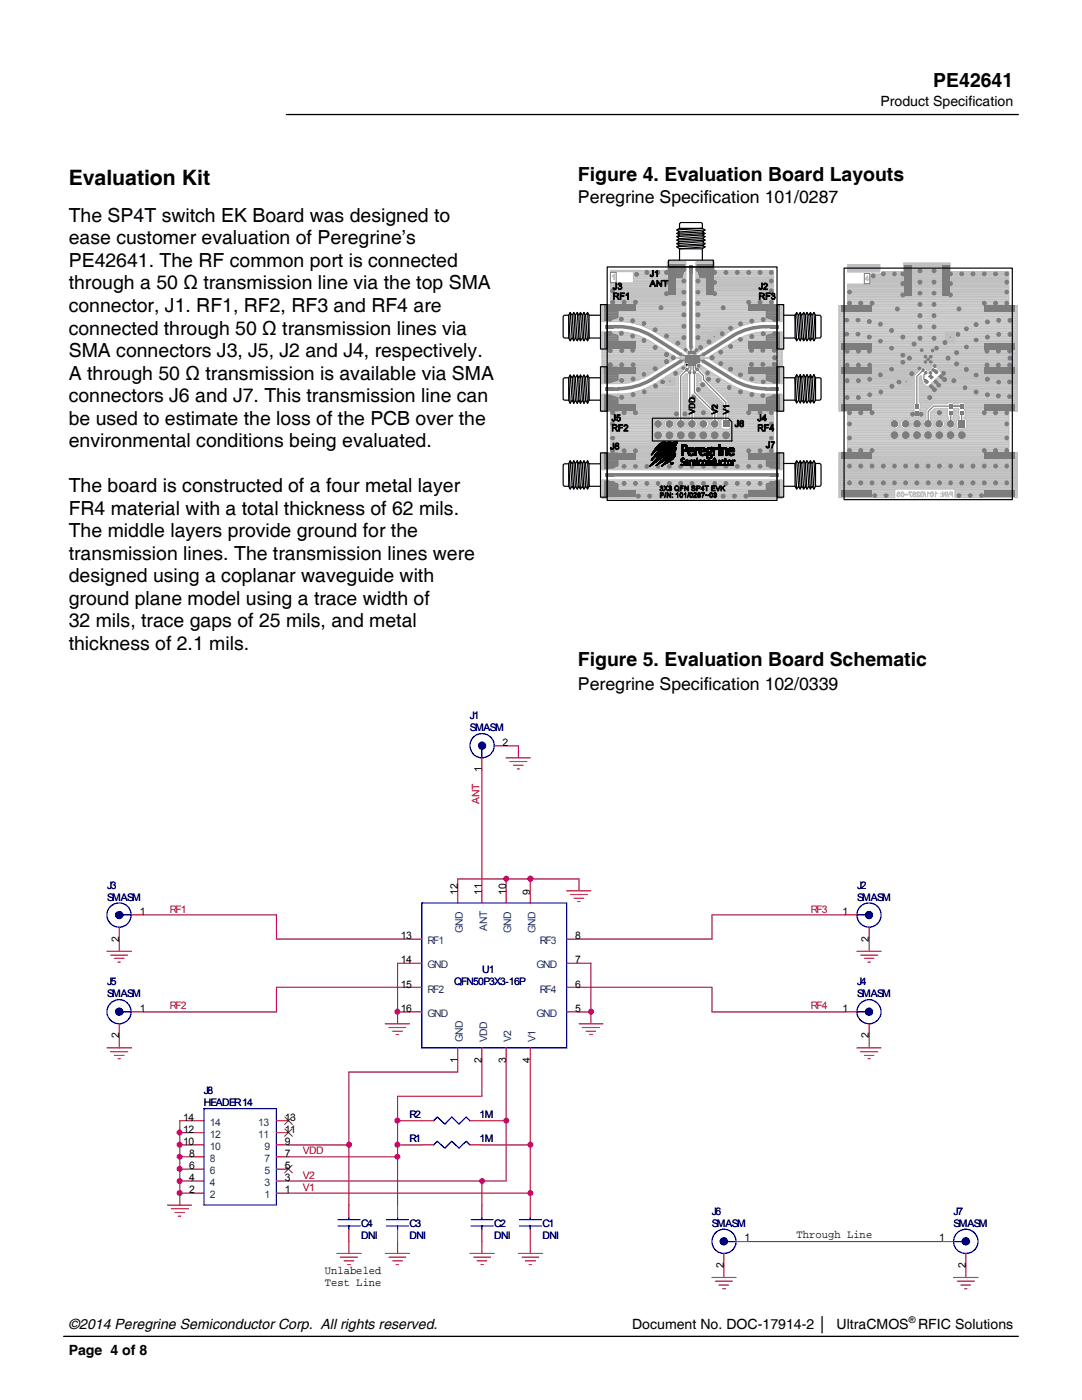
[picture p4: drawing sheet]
<svg xmlns="http://www.w3.org/2000/svg" width="216mm" height="279mm" viewBox="0 0 216 279" stroke-linecap="round" stroke-linejoin="round" font-family="sans-serif">
<defs><g id="words">
<text font-size="4.2" x="13.7" y="36.8">Evaluation Kit</text>
<g font-size="3.9">
<text x="186.2" y="17.4">PE42641</text>
<text x="115.3" y="36.2">Figure 4. Evaluation Board Layouts</text>
<text x="13.7" y="44.3">The SP4T switch EK Board was designed to</text>
<text x="13.7" y="48.8">ease customer evaluation of Peregrine’s</text>
<text x="13.7" y="53.3">PE42641. The RF common port is connected</text>
<text x="13.7" y="57.8">through a 50 Ω transmission line via the top SMA</text>
<text x="13.7" y="62.3">connector, J1. RF1, RF2, RF3 and RF4 are</text>
<text x="13.7" y="66.8">connected through 50 Ω transmission lines via</text>
<text x="13.7" y="71.3">SMA connectors J3, J5, J2 and J4, respectively.</text>
<text x="13.7" y="75.8">A through 50 Ω transmission is available via SMA</text>
<text x="13.7" y="80.3">connectors J6 and J7. This transmission line can</text>
<text x="13.7" y="84.8">be used to estimate the loss of the PCB over the</text>
<text x="13.7" y="89.3">environmental conditions being evaluated.</text>
<text x="13.7" y="98.2">The board is constructed of a four metal layer</text>
<text x="13.7" y="102.7">FR4 material with a total thickness of 62 mils.</text>
<text x="13.7" y="107.2">The middle layers provide ground for the</text>
<text x="13.7" y="111.7">transmission lines. The transmission lines were</text>
<text x="13.7" y="116.2">designed using a coplanar waveguide with</text>
<text x="13.7" y="120.7">ground plane model using a trace width of</text>
<text x="13.7" y="125.1">32 mils, trace gaps of 25 mils, and metal</text>
<text x="13.7" y="129.6">thickness of 2.1 mils.</text>
<text x="115.3" y="133">Figure 5. Evaluation Board Schematic</text>
</g>
<g font-size="3.5">
<text x="115.3" y="40.5">Peregrine Specification 101/0287</text>
<text x="115.3" y="137.6">Peregrine Specification 102/0339</text>
</g>
<g font-size="2.8">
<text x="175.7" y="21.1">Product Specification</text>
<text x="13.7" y="265.3">©2014 Peregrine Semiconductor Corp. All rights reserved.</text>
<text x="126.1" y="265.3">Document No. DOC-17914-2 │ UltraCMOS RFIC Solutions</text>
<text x="13.7" y="270.4">Page 4 of 8</text>
</g>
<g font-size="2.3">
<text x="158.9" y="247.1">Through Line</text>
<text x="64.8" y="254.3">Unlabeled</text>
<text x="64.8" y="256.7">Test Line</text>
</g>
<g font-size="2.1" fill="#000080">
<text x="93.8" y="143.6">J1</text>
<text x="93.8" y="146">SMASM</text>
<text x="21.4" y="177.3">J3</text>
<text x="21.4" y="179.7">SMASM</text>
<text x="171" y="177.3">J2</text>
<text x="171" y="179.7">SMASM</text>
<text x="21.4" y="196.6">J5</text>
<text x="90.6" y="196.6">QFN50P3X3-16P</text>
<text x="96.2" y="194.2">U1</text>
<text x="171" y="196.6">J4</text>
<text x="21.4" y="199.1">SMASM</text>
<text x="171" y="199.1">SMASM</text>
<text x="40.7" y="218.4">J8</text>
<text x="40.7" y="220.8">HEADER 14</text>
<text x="81.7" y="223.2">R2</text>
<text x="95.7" y="223.2">1M</text>
<text x="81.7" y="228">R1</text>
<text x="95.7" y="228">1M</text>
<text x="72.1" y="244.9">C4</text>
<text x="81.7" y="244.9">C3</text>
<text x="98.6" y="244.9">C2</text>
<text x="108.2" y="244.9">C1</text>
<text x="142" y="242.5">J6</text>
<text x="142" y="244.9">SMASM</text>
<text x="190.3" y="242.5">J7</text>
<text x="190.3" y="244.9">SMASM</text>
<text x="72.1" y="247.3">DNI</text>
<text x="81.7" y="247.3">DNI</text>
<text x="98.6" y="247.3">DNI</text>
<text x="108.2" y="247.3">DNI</text>
</g>
<g font-size="2.1">
<text x="100.3" y="148.8">2</text>
<text x="96.2" y="154.2" transform="rotate(-90 96.2 154.2)">1</text>
<text x="91.3" y="178.5" transform="rotate(-90 91.3 178.5)">12</text>
<text x="96.2" y="178.5" transform="rotate(-90 96.2 178.5)">11</text>
<text x="101" y="178.5" transform="rotate(-90 101 178.5)">10</text>
<text x="105.8" y="178.5" transform="rotate(-90 105.8 178.5)">9</text>
<text x="27.9" y="182.6">1</text>
<text x="168.1" y="182.6">1</text>
<text x="23.8" y="187.9" transform="rotate(-90 23.8 187.9)">2</text>
<text x="80" y="187.4">13</text>
<text x="114.8" y="187.4">8</text>
<text x="173.4" y="187.9" transform="rotate(-90 173.4 187.9)">2</text>
<text x="80" y="192.3">14</text>
<text x="80" y="197.1">15</text>
<text x="114.8" y="197.1">6</text>
<text x="114.8" y="192.3">7</text>
<text x="27.9" y="201.9">1</text>
<text x="80" y="201.9">16</text>
<text x="114.8" y="201.9">5</text>
<text x="168.1" y="201.9">1</text>
<text x="23.8" y="207.2" transform="rotate(-90 23.8 207.2)">2</text>
<text x="173.4" y="207.2" transform="rotate(-90 173.4 207.2)">2</text>
<text x="91.3" y="212.1" transform="rotate(-90 91.3 212.1)">1</text>
<text x="96.2" y="212.1" transform="rotate(-90 96.2 212.1)">2</text>
<text x="101" y="212.1" transform="rotate(-90 101 212.1)">3</text>
<text x="105.8" y="212.1" transform="rotate(-90 105.8 212.1)">4</text>
<text x="36.6" y="226">12</text>
<text x="36.6" y="223.6">14</text>
<text x="56.9" y="223.6">13</text>
<text x="56.9" y="226">11</text>
<text x="36.6" y="228.5">10</text>
<text x="37.8" y="233.3">6</text>
<text x="37.8" y="230.9">8</text>
<text x="56.9" y="233.3">5</text>
<text x="56.9" y="230.9">7</text>
<text x="56.9" y="228.5">9</text>
<text x="37.8" y="238.1">2</text>
<text x="37.8" y="235.7">4</text>
<text x="56.9" y="238.1">1</text>
<text x="56.9" y="235.7">3</text>
<text x="148.5" y="247.8">1</text>
<text x="187.4" y="247.8">1</text>
<text x="144.4" y="253.1" transform="rotate(-90 144.4 253.1)">2</text>
<text x="192.7" y="253.1" transform="rotate(-90 192.7 253.1)">2</text>
</g>
<g font-size="2.1" fill="#f00">
<text x="95.7" y="160.4" transform="rotate(-90 95.7 160.4)">ANT</text>
<text x="33.9" y="182.1">RF1</text>
<text x="161.8" y="182.1">RF3</text>
<text x="33.9" y="201.4">RF2</text>
<text x="161.8" y="201.4">RF4</text>
<text x="60.5" y="230.4">VDD</text>
<text x="60.5" y="237.6">V1</text>
<text x="60.5" y="235.2">V2</text>
</g>
<g font-size="2.1" fill="#004080">
<text x="97.2" y="185.8" transform="rotate(-90 97.2 185.8)">ANT</text>
<text x="85.3" y="188.4">RF1</text>
<text x="92.4" y="186.2" transform="rotate(-90 92.4 186.2)">GND</text>
<text x="102" y="186.2" transform="rotate(-90 102 186.2)">GND</text>
<text x="106.8" y="186.2" transform="rotate(-90 106.8 186.2)">GND</text>
<text x="107.7" y="188.4">RF3</text>
<text x="85.3" y="193.3">GND</text>
<text x="107" y="193.3">GND</text>
<text x="85.3" y="198.1">RF2</text>
<text x="85.3" y="202.9">GND</text>
<text x="107" y="202.9">GND</text>
<text x="107.7" y="198.1">RF4</text>
<text x="92.4" y="208" transform="rotate(-90 92.4 208)">GND</text>
<text x="97.2" y="208" transform="rotate(-90 97.2 208)">VDD</text>
<text x="102" y="208" transform="rotate(-90 102 208)">V2</text>
<text x="106.8" y="208" transform="rotate(-90 106.8 208)">V1</text>
<text x="41.9" y="227">12</text>
<text x="41.9" y="224.6">14</text>
<text x="51.5" y="224.6">13</text>
<text x="51.5" y="227">11</text>
<text x="41.9" y="231.9">8</text>
<text x="41.9" y="229.4">10</text>
<text x="52.7" y="231.9">7</text>
<text x="52.7" y="229.4">9</text>
<text x="41.9" y="239.1">2</text>
<text x="41.9" y="236.7">4</text>
<text x="41.9" y="234.3">6</text>
<text x="52.7" y="239.1">1</text>
<text x="52.7" y="236.7">3</text>
<text x="52.7" y="234.3">5</text>
</g>
<text font-size="1.8" x="181.3" y="263.9">®</text>
</g></defs>
<path d="M57.1 22.9h146.1M12.7 266.7h190.5" fill="none" stroke="#000" stroke-width=".26"/>
<g fill="#c0c0c0">
<path d="M134.7 68.7h6.6v5.1h-6.6z"/>
<path d="M141.3 65.6h3.6v3.1h-3.6z"/>
<path d="M135.6 71.7h1v.7h-1z"/>
<path d="M135.6 70.4h1v.7h-1z"/>
<path d="M139.6 70.4h1v.7h-1z"/>
<path d="M139.6 71.7h1v.8h-1z"/>
<path d="M137.5 69.1h.8v1h-.8z"/>
<path d="M132.8 75.3h1.9v1.7h-1.9z"/>
<path d="M122.5 54.8l.1 1-.1-.8-.3 .1z"/>
</g>
<path d="M122.5 54.8l.1 1-.1-.8-.3 .1zM132.8 75.3h1.9v1.7h-1.9zM135.7 71.7h.9v.3l-.6 .5-.4-.6zM136 70.4l.6 .4v.3l-1-.1zM136.1 69.6h.8l.6 .6v.6h.7v-.6l1.5-1.5 .6 .6-1.3 1.4v.6h2.3v.2h-2.3v.7h.6v.4l.4 .6-.3 .4-.7-.4v-.7h-1.8v.5l-.8 .8-.8-.3 1-.6v-.7h.6v-.7h-2.5v-.2h2.5v-.6zM137.5 69.1h.8l-.3 1h-.2zM139.6 71.7h.9l.1 .2-.4 .6-.6-.5zM139.6 70.8l.6-.4 .4 .6-1 .1zM141.2 67.2l2.5-1.7 1.2 1.3-3 1.9z" fill="none" stroke="#c0c0c0" stroke-width=".2"/>
<path d="M139.9 73l3.9 2.5a15.1 15.1 0 0 0 9 3.2h3.2M145.7 76.6h.1M155.9 78.7l.2 .1v3.1M120.1 99.3l.1 .2h35.8M155.9 95.8l.2 .1v3.5M156 95.8h-35.8l-.1 3.6M156.1 99.3l-.2 .2" fill="none" stroke="#c0c0c0" stroke-width=".24"/>
<path d="M139.8 73h.1M139.9 73h.1" fill="none" stroke="#c0c0c0" stroke-width=".24"/>
<path d="M139.7 72.9l.1 .1" fill="none" stroke="#c0c0c0" stroke-width=".24"/>
<path d="M139.4 72.7l-.2 .1v.3l1.1 1.1a1.21 1.21 0 0 1 .5 1.4l4.4 4.4M139.4 72.7l.3 .2M143.8 84.6l.1 .8 .3 .2M144.2 85.7h1.3M145.2 80l.1 .3v3.2h.2M145.5 83.6l.2 .1 .2 .2v1.4l-.4 .3" fill="none" stroke="#c0c0c0" stroke-width=".24"/>
<path d="M140 76.1l-.1-.9-.8-.7-.1 3.6 4 4v.3M140 76.2l4.4 4.3-.1 3M143.1 82.4v1.3l.4 .4 .1 .5M144.3 83.6l-.4 .2-.1 .8" fill="none" stroke="#c0c0c0" stroke-width=".24"/>
<path d="M141.6 84.6a.98 .98 0 0 0 1 1 .98 .98 0 0 0 1-1" fill="none" stroke="#c0c0c0" stroke-width=".24"/>
<path d="M138.1 78.8v.7M138.1 78.8h.2M138.2 79.5l.4 .6v3.6l.4 .4 .1 .5M138.3 78.8l3.8 3.8M142.1 83.6l-.5 1M142.2 82.6v1" fill="none" stroke="#c0c0c0" stroke-width=".24"/>
<path d="M137.1 84.6a1.03 1.03 0 0 0 1 1 1.03 1.03 0 0 0 1-1" fill="none" stroke="#c0c0c0" stroke-width=".24"/>
<path d="M136.3 75.2v7.7a.95 .95 0 0 0 .4 1.2l.1 .5M136.4 75.2l.6-.7 .2 .2v4.9l.1 .3M137.3 80l.3 .2M137.5 80.2l.1 3.4-.4 .5-.1 .5" fill="none" stroke="#c0c0c0" stroke-width=".24"/>
<path d="M134.8 84.6a1.02 1.02 0 0 0 1 1 1.02 1.02 0 0 0 1-1" fill="none" stroke="#c0c0c0" stroke-width=".24"/>
<path d="M136.9 73.1l-1.5 1.9v8.6l-.5 .5-.1 .5M136.9 72.8l-.1-.2-.3 .3M137 72.8v.3" fill="none" stroke="#c0c0c0" stroke-width=".24"/>
<path d="M136.5 73h-.2M136.5 72.9l-.1 .1" fill="none" stroke="#c0c0c0" stroke-width=".24"/>
<path d="M136.3 73h.1" fill="none" stroke="#c0c0c0" stroke-width=".24"/>
<g fill="none" stroke="#c0c0c0" stroke-width=".24">
<path d="M130.4 76.7a15.3 15.3 0 0 1-9.3 2l-1 .1 .1 3.2M130.4 76.6h.1M136.3 73l-5.8 3.7M153.6 66.2h.1M153.6 66.2h2.4M155.9 66.2l.2 .2v10.1M120.1 93.6l.1 .1h35.8M120.1 90.5v3.2M120.2 82.1h1.7v8.3h-1.8M155.9 90.4h.2M156 82.1h-1.7v8.3h1.7M156.1 93.6l-.2 .1"/>
<path d="M156.1 90.5v3.2M156.1 81.9l-.2 .1"/>
</g>
<path d="M153.6 66.2a11.9 11.9 0 0 0-6.8 1.7" fill="none" stroke="#c0c0c0" stroke-width=".24"/>
<path d="M141.3 71.3v.2M141.4 71.5l5.4 3.4M146.8 67.9l-5.4 3.4" fill="none" stroke="#c0c0c0" stroke-width=".24"/>
<path d="M138.9 52.4v16.9M142.3 52.2l.2 .1M142.4 52.2l-3.5 .1M142.5 52.4v1.6h11.8v6.8h1.7M138.9 69.3l-.2 .8 .1 .1 .1-.1M139.7 69.9l-.3 .2-.5 .1M146.8 74.9a13.7 13.7 0 0 0 8.2 1.7h1M155.9 60.8l.2 .1v3.1M156.1 76.4l-.2 .2" fill="none" stroke="#c0c0c0" stroke-width=".24"/>
<path d="M139.8 69.8l-.1 .1" fill="none" stroke="#c0c0c0" stroke-width=".24"/>
<path d="M139.9 69.7l-.1 .1" fill="none" stroke="#c0c0c0" stroke-width=".24"/>
<path d="M138.4 71.4v.1M141.9 66.6a.96 .96 0 0 0 .5 1.5l-2.5 1.7M156 64.2h-.1a19.4 19.4 0 0 0-8.7 1.1l-3.8 2.2a.82 .82 0 0 0-.4-1 .82 .82 0 0 0-1.1 .2M156.1 64l-.2 .2" fill="none" stroke="#c0c0c0" stroke-width=".24"/>
<path d="M129.4 67.9l5.4 3.4v.2M137.8 71.9l.1 .3M138 71.4h-.2v.6M138.3 71.3h.1M138.3 71.2l-.3 .1M138.3 72.1v.1h-.4M138.4 71.5v.5M138.4 71.9v.2" fill="none" stroke="#c0c0c0" stroke-width=".24"/>
<path d="M122.6 66.2a11.9 11.9 0 0 1 6.8 1.7" fill="none" stroke="#c0c0c0" stroke-width=".24"/>
<path d="M122.6 66.2h-2.4l-.1 .2v10.1M122.6 66.2h.1M129.4 74.9a15.6 15.6 0 0 1-9.2 1.6l-.1-.1" fill="none" stroke="#c0c0c0" stroke-width=".24"/>
<g fill="none" stroke="#c0c0c0" stroke-width=".24">
<path d="M121.9 54.1v.1h1.1M121.9 54.1h.1M121.9 56.6v4.2l-1.8 .1 .1 3.2 1.3 .1a15.1 15.1 0 0 1 9 1.9l6 3.7M123 54.2l3.4 .1M126.4 54.4v2M126.4 56.3l-.1 .2-4.4 .1M133.2 52.4v1.6l-11.3 .1M136.8 52.3h-3.6M136.8 52.4v16.9M134.8 71.5l-5.4 3.4M136.4 69.8l.4 .3M136.8 69.3l.2 .8"/>
<path d="M136.8 70.1h.1M136.9 70.1h.1M137 70l-.2 .1"/>
</g>
<path d="M139.4 84.6a1.02 1.02 0 0 0 1 1 1.02 1.02 0 0 0 1-1" fill="none" stroke="#c0c0c0" stroke-width=".24"/>
<path d="M139.4 84.6a1.02 1.02 0 0 1 1-1 1.02 1.02 0 0 1 1 1" fill="none" stroke="#c0c0c0" stroke-width=".24"/>
<path d="M132.5 84.6a1.03 1.03 0 0 0 1.1 1 1.03 1.03 0 0 0 1-1" fill="none" stroke="#c0c0c0" stroke-width=".24"/>
<path d="M132.5 84.6a1.03 1.03 0 0 1 1.1-1 1.03 1.03 0 0 1 1 1" fill="none" stroke="#c0c0c0" stroke-width=".24"/>
<circle cx="133.7" cy="76" r=".82" fill="none" stroke="#c0c0c0" stroke-width=".24"/>
<circle cx="131.3" cy="84.6" r=".99" fill="none" stroke="#c0c0c0" stroke-width=".24"/>
<g fill="none" stroke="#c0c0c0" stroke-width=".24">
<path d="M121.9 58.6h14.9M121.9 58h14.9M121.9 57.6h14.9M121.9 58.8h14.9M121.9 58.4h14.9M121.9 58.1h14.9M121.9 57.7h14.9M121.9 57.3h14.9M121.9 57h14.9M121.9 56.6h14.9M121.9 54.1h14.9M121.9 57.1h14.9"/>
<path d="M121.9 56.7h14.9M121.9 59.6h14.9M121.9 59h14.9M121.9 59.8h14.9M121.9 59.4h14.9M121.9 59.1h14.9M126.4 56.2h10.4M126.4 55.5h10.4M126.4 55.1h10.4M126.4 54.9h10.4M126.4 54.8h10.4M126.4 54.5h10.4"/>
<path d="M126.4 56.3h10.4M126.4 55.9h10.4M126.4 55.7h10.4M126.4 55.3h10.4M126.4 54.3h10.4M133.2 52.2h3.6M133.2 53.9h3.6M133.2 53.7h3.6M133.2 53.5h3.6M133.2 53.1h3.6M133.2 52.9h3.6M133.2 52.7h3.6"/>
<path d="M133.2 52.5h3.6M133.2 53.3h3.6M138.9 59.9h15.4M138.9 59.6h15.4M138.9 59.5h15.4M138.9 59.2h15.4M138.9 59h15.4M138.9 58.8h15.4M138.9 58.6h15.4M138.9 58.4h15.4M138.9 58.2h15.4M138.9 58h15.4"/>
<path d="M138.9 57.8h15.4M138.9 57.6h15.4M138.9 57.4h15.4M138.9 57.2h15.4M138.9 57h15.4M138.9 56.8h15.4M138.9 56.6h15.4M138.9 56.4h15.4M138.9 56.2h15.4M138.9 55.9h15.4M138.9 55.8h15.4M138.9 55.5h15.4"/>
<path d="M138.9 55.4h15.4M138.9 55.1h15.4M138.9 54.9h15.4M138.9 54.8h15.4M138.9 54.5h15.4M138.9 54.4h15.4M138.9 54.1h15.4M138.9 53.9h3.6M138.9 53.7h3.6M138.9 53.5h3.6M138.9 53.3h3.6M138.9 53.1h3.6"/>
<path d="M138.9 52.9h3.6M138.9 52.7h3.6M138.9 52.5h3.6M139 52.3h3.5M120.1 79.9h15.3M120.1 79.7h15.3M120.1 79.5h15.3M120.1 79.3h15.3M120.1 79.1h15.3M120.1 78.9h15.3M120.1 75h9.2M120.1 71.3h14.7"/>
<path d="M120.1 71.1h14.4M120.1 70.9h14.1M120.1 70.7h13.8M120.1 70.4h13.4M120.1 70.3h13.1M120.1 70.1h12.7M120.1 69.9h12.4M120.1 69.7h12.1M120.1 69.4h11.8M120.1 69.3h11.5M120.1 69h11.2M120.1 68.9h10.9"/>
<path d="M120.1 68.6h10.5M120.1 68.4h10.2M120.1 68.2h9.8M120.1 68h9.5M120.1 67.9h9.2M120.1 67.6h8.8M120.1 67.5h8.4M120.1 67.2h8M120.1 67h7.5M120.1 66.8h6.9M120.1 66.6h6.2M120.1 66.4h5.3"/>
<path d="M120.1 73h12.5M120.1 72.7h12.8M120.1 72.5h13.1M120.1 72.3h13.4M120.1 72.1h13.8M120.1 71.9h14.1M120.1 71.7h14.4M120.1 71.5h14.7M120.1 76.4h5.4M120.1 76.2h6.3M120.1 75.9h7M120.1 75.8h7.6"/>
<path d="M120.1 75.5h8M120.1 75.4h8.5M120.1 75.2h8.9M120.1 74.8h9.5M120.1 74.5h9.9M120.1 74.4h10.2M120.1 74.1h10.5M120.1 74h10.9M120.1 73.7h11.2M120.1 73.5h11.5M120.1 73.3h11.8M120.1 73.1h12.1"/>
<path d="M120.1 64.1h16.7M120.1 63.9h16.7M120.1 63.7h16.7M120.1 63.5h16.7M120.1 62.8h16.7M120.1 62.7h16.7M120.1 62.4h16.7M120.1 62.1h16.7M120.1 61.8h16.7M120.1 61.7h16.7M120.1 61.4h16.7M120.1 61h16.7"/>
<path d="M120.1 63.2h16.7M120.1 63.1h16.7M120.1 62.2h16.7M120.1 61.2h16.7M120.2 78.7h15.2M120.2 60.8h16.6M121.9 60h14.9M121.9 60.6h14.9M121.9 60.4h14.9M121.9 60.2h14.9M125.1 64.2h11.7M125.5 78.5h9.9"/>
<path d="M126.3 64.5h10.5M126.5 78.3h8.9M127.1 64.6h9.7M127.3 78.1h8.1M127.7 64.9h9.1M127.9 77.9h7.5M128.3 65.1h8.5M128.5 77.7h6.9M128.8 65.3h8M128.9 77.5h6.5M129.2 65.5h7.6M129.4 77.3h6"/>
<path d="M129.7 65.7h7.1M129.8 77h5.6M130.1 65.9h6.7M130.2 76.9h3.3M130.4 66.1h6.4M130.5 76.6h2.6M130.7 66.3h6.1M130.9 76.5h2M131 66.5h5.8M131.2 76.2h1.6M131.4 66.7h5.4M131.5 76h1.3"/>
<path d="M131.7 66.9h5.1M131.8 75.9h1.1M132.1 67.1h4.7M132.1 75.6h.8M132.4 67.3h4.4M132.5 75.5h.7M132.7 67.5h4.1M132.8 75.2h2.6M133 67.7h3.8M133.1 75h2.3M133.4 67.9h3.4M133.5 74.8h1.9"/>
<path d="M133.7 68.1h3.1M133.8 74.6h1.8M133.9 76.9h1.5M134 68.3h2.8M134.1 74.4h1.6M134.2 75.5h1.2M134.3 76.6h1.1M134.3 75.6h1.1M134.3 68.6h2.5M134.4 74.2h1.6M134.4 76.5h1M134.5 75.9h.9"/>
<path d="M134.5 76h.9M134.5 76.2h.9M134.6 68.7h2.2M134.7 74.1h1.4M135 69h1.8M135 73.8h1.4M135.3 69.1h1.5M135.4 73.6h1.1M135.6 69.3h1.2M135.7 73.4h.9M136 69.6h.8M136.1 73.2h.7"/>
<path d="M136.3 78.7h.9M136.3 79.5h.9M136.3 79.3h.9M136.3 79.1h.9M136.3 78.9h.9M136.3 78.5h.9M136.3 79.9h.9M136.3 79.7h.9M136.3 75.6h.9M136.3 75.9h.9M136.3 76h.9M136.3 76.2h.9"/>
<path d="M136.3 76.5h.9M136.3 76.6h.9M136.3 76.9h.9M136.3 77h.9M136.3 77.3h.9M136.3 77.5h.9M136.3 77.7h.9M136.3 77.9h.9M136.3 78.1h.9M136.3 78.3h.9M136.3 75.2h.9M136.3 75.5h.9"/>
<path d="M136.3 69.7h.6M136.4 73h.6M136.5 75h.7M136.6 70h.4M136.7 72.8h.3M136.7 74.8h.5M136.9 74.6h.3M137.8 72.1h.6M137.8 71.5h.6M137.8 71.9h.6M137.8 71.6h.6M138.1 79.3h.8"/>
<path d="M138.1 79.1h.5M138.1 78.9h.4M138.2 79.5h.9M138.3 78.7h.1M138.4 79.7h.9M138.6 79.9h.9M138.7 70h.9M138.8 69.8h1.1M138.9 60h15.4M138.9 60.9h17.2M138.9 64.1h17.2M138.9 63.9h17.2"/>
<path d="M138.9 63.7h17.2M138.9 63.5h17.2M138.9 63.3h17.2M138.9 63.1h17.2M138.9 62.8h17.2M138.9 62.7h17.2M138.9 62.4h17.2M138.9 62.3h17.2M138.9 62.1h17.2M138.9 61.8h17.2M138.9 61.7h17.2M138.9 61.4h17.2"/>
<path d="M138.9 61.3h17.2M138.9 61h17.2M138.9 68.4h3.3M138.9 69.6h1.3M138.9 69.3h1.6M138.9 69.2h1.9M138.9 69h2.3M138.9 68.8h2.6M138.9 67.2h2.8M138.9 67.4h2.8M138.9 66.9h2.8M138.9 67.5h2.8"/>
<path d="M138.9 68.6h3M138.9 66.8h3M138.9 67.8h3M138.9 66.5h3.1M138.9 67.9h3.2M138.9 68.2h3.5M138.9 66.4h6.5M138.9 66.1h6.8M138.9 65.9h7.2M138.9 65.7h7.6M138.9 65.5h8M138.9 65.3h8.4"/>
<path d="M138.9 65.1h8.9M138.9 64.9h9.5M138.9 64.7h10.1M138.9 64.5h10.9M138.9 64.3h12M138.9 60.6h15.4M138.9 60.4h15.4M138.9 60.2h15.4M139 76.2h1.1M139 76.5h1.4M139 76.6h1.5M139 76.9h1.8"/>
<path d="M139 77h1.9M139 77.3h2.2M139 77.5h2.4M139 77.7h2.5M139 77.9h2.8M139 78.1h2.9M139 74.8h.5M139 75.6h.9M139 75.9h.9M139 76h1M139 74.6h.4M139 75h.7"/>
<path d="M139 75.2h.9M139 75.5h.9M139.2 78.3h3M139.2 72.8h.3M139.2 73h.6M139.4 73.2h.7M139.4 78.5h2.9M139.6 73.4h.9M139.6 78.7h3M139.7 73.6h1.1M139.8 73.8h1.4M139.8 78.9h3"/>
<path d="M140.1 74.1h1.4M140.1 79.1h2.9M140.2 79.3h3M140.3 74.2h1.5M140.5 74.4h1.6M140.5 79.5h2.9M140.6 79.7h3M140.7 74.6h1.7M140.8 75.6h3.3M140.8 79.9h3M140.8 74.8h1.9M140.8 75h2.3"/>
<path d="M140.8 75.2h2.6M140.8 75.5h2.9M141.1 75.9h3.3M141.3 76h3.4M141.4 71.3h14.7M141.4 71.5h14.7M141.5 76.2h3.5M141.7 76.5h3.6M141.7 71.1h14.4M141.7 71.7h14.4M141.9 76.6h3.8M142 70.9h14.1"/>
<path d="M142 71.9h14.1M142.1 76.9h3.9M142.3 77h4.1M142.3 70.7h13.8M142.3 72.1h13.8M142.5 77.3h4.3M142.6 70.4h13.5M142.6 72.3h13.5M142.7 77.5h4.6M142.9 77.7h4.8M143 72.5h13.1M143 70.3h13.1"/>
<path d="M143.1 77.9h5.2M143.1 66.5h2M143.3 78.1h5.6M143.3 72.7h12.8M143.3 66.8h1.5M143.4 70.1h12.7M143.4 67.2h.7M143.4 67.4h.3M143.4 66.9h1.1M143.5 78.3h6.2M143.6 73h12.5M143.7 69.9h12.4"/>
<path d="M143.7 78.5h7M143.9 78.7h12.1M144 69.7h12.1M144 73.1h12.1M144.1 78.9h12M144.3 69.4h11.8M144.3 79.1h11.8M144.3 73.3h11.8M144.5 79.3h11.6M144.6 69.3h11.5M144.6 73.5h11.5M144.7 79.5h11.4"/>
<path d="M144.9 69h11.2M144.9 79.7h11.2M144.9 73.7h11.2M145.2 79.9h10.9M145.2 68.9h10.9M145.2 74h10.9M145.5 74.1h10.6M145.6 68.6h10.5M145.9 74.4h10.2M145.9 68.4h10.2M146.2 74.5h9.9M146.3 68.2h9.8"/>
<path d="M146.6 68h9.5M146.6 74.8h9.5M146.9 67.9h9.2M146.9 75h9.2M147.2 75.2h8.9M147.3 67.6h8.8M147.6 75.4h8.5M147.7 67.5h8.4M148.1 75.5h8M148.1 67.2h8M148.5 75.8h7.6M148.6 67h7.5"/>
<path d="M149.1 75.9h7M149.2 66.8h6.9M149.8 76.2h6.3M149.9 66.6h6.2M150.6 76.4h5.5M150.8 66.4h5.3M120.1 99.2h36M120.1 99.1h36M120.1 98.8h36M120.1 98.7h36M120.1 98.4h36M120.1 98.2h36"/>
<path d="M120.1 98.1h36M120.1 97.8h36M120.1 97.7h36M120.1 97.4h36M120.1 97.2h36M120.1 97h36M120.1 96.8h36M120.1 96.6h36M120.1 96.4h36M120.1 96.2h36M120.1 96h36M120.1 93.5h36"/>
<path d="M120.1 93.3h36M120.1 93.1h36M120.1 93h36M120.1 92.7h36M120.1 92.5h36M120.1 92.3h36M120.1 92.1h36M120.1 91.9h36M120.1 91.7h36M120.1 91.5h36M120.1 91.3h36M120.1 91.1h36"/>
<path d="M120.1 90.9h36M120.1 90.7h36M120.1 90.5h36M120.1 82h15.3M120.1 81.7h15.3M120.1 81.6h15.3M120.1 81.3h15.3M120.1 81.1h15.3M120.1 81h15.3M120.1 80.7h15.3M120.1 80.6h15.3M120.1 80.3h15.3"/>
<path d="M120.1 80.1h15.3M121.9 84.8h8.4M121.9 84.6h8.4M121.9 84.4h8.4M121.9 84h8.7M121.9 83.8h8.8M121.9 85.4h8.7M121.9 85.6h9.2M121.9 85.2h8.6M121.9 85h8.5M121.9 84.2h8.5M121.9 90.3h32.4"/>
<path d="M121.9 90.1h32.4M121.9 89.9h32.4M121.9 89.7h32.4M121.9 89.5h32.4M121.9 89.3h32.4M121.9 89.1h32.4M121.9 88.9h32.4M121.9 88.6h32.4M121.9 88.5h32.4M121.9 88.2h32.4M121.9 88.1h32.4M121.9 87.9h32.4"/>
<path d="M121.9 87.6h32.4M121.9 87.5h32.4M121.9 87.2h32.4M121.9 87.1h32.4M121.9 86.8h32.4M121.9 86.6h32.4M121.9 86.4h32.4M121.9 86.2h32.4M121.9 86.1h32.4M121.9 85.8h32.4M121.9 83.2h13.5M121.9 83h13.5"/>
<path d="M121.9 82.8h13.5M121.9 82.5h13.5M121.9 82.4h13.5M121.9 82.1h13.5M121.9 83.5h13.5M121.9 83.4h13.5M131.5 85.6h1.9M131.9 83.8h1.1M132 85.4h.9M132.1 84h.7M132.1 85.2h.7M132.2 84.2h.5"/>
<path d="M132.3 84.8h.3M132.3 84.4h.3M132.3 85h.3M132.4 84.6h.1M133.8 85.6h1.9M134.2 83.8h1.1M134.3 85.4h.9M134.3 84h.7M134.4 85.2h.6M134.5 85h.4M134.5 84.2h.4M134.6 84.8h.2"/>
<path d="M134.6 84.6h.2M134.6 84.4h.2M136.1 85.6h1.8M136.3 83.5h1.3M136.3 83.4h1.3M136.3 83.2h1.3M136.3 83h1.3M136.3 82.8h1.3M136.3 82.5h1.3M136.3 82.4h1.3M136.3 82.1h1.3M136.3 82h1.3"/>
<path d="M136.3 81.7h1.3M136.3 81.6h1.3M136.3 81.3h1.3M136.3 81.1h1.3M136.3 81h1.3M136.3 80.7h1.3M136.3 80.6h1.3M136.3 80.3h1.3M136.3 80.1h1.2M136.5 83.8h1M136.5 85.4h1M136.6 84h.7"/>
<path d="M136.7 85.2h.5M136.8 85h.4M136.8 84.2h.4M136.8 84.8h.3M136.8 84.6h.3M136.8 84.4h.3M138.3 85.6h1.8M138.6 82h2.9M138.6 81.7h2.7M138.6 81.6h2.6M138.6 81.3h2.3M138.6 81.1h2.1"/>
<path d="M138.6 81h1.9M138.6 80.7h1.7M138.6 80.6h1.5M138.6 83.5h3.6M138.6 83.4h3.6M138.6 83.2h3.6M138.6 83h3.6M138.6 82.8h3.6M138.6 82.5h3.5M138.6 82.4h3.3M138.6 82.1h3.1M138.6 80.3h1.3"/>
<path d="M138.6 80.1h1.1M138.6 83.8h1.1M138.7 85.4h1M138.9 84h.7M139 85.2h.5M139 85h.4M139 84.2h.4M139.1 84.8h.3M139.1 84.6h.3M139.1 84.4h.3M140.5 85.6h1.9M140.9 83.8h1.1"/>
<path d="M141 85.4h.9M141.1 80.1h2.9M141.2 84h.7M141.2 85.2h.6M141.2 80.3h3M141.3 85h.4M141.3 84.2h.4M141.4 84.8h.2M141.4 84.6h.2M141.4 84.4h.2M141.5 80.6h2.9M141.6 80.7h2.8"/>
<path d="M141.9 81h2.5M142.1 81.1h2.3M142.3 81.3h2.1M142.5 81.6h1.9M142.6 81.7h1.8M142.8 85.6h1.3M142.9 82h1.5M143 82.1h1.4M143.1 83.5h1.3M143.1 83.4h1.3M143.1 83.2h1.3M143.1 83h1.3"/>
<path d="M143.1 82.8h1.3M143.1 82.5h1.3M143.1 82.4h1.3M143.2 83.8h.7M143.3 85.4h.6M143.4 84h.4M143.4 85.2h.4M143.5 84.2h.3M143.6 84.8h.2M143.6 84.4h.2M143.6 85h.2M143.7 84.6h.1"/>
<path d="M145.3 83.4h9M145.3 83.2h9M145.3 83h9M145.3 82.8h9M145.3 82.5h9M145.3 82.4h9M145.3 82.1h9M145.3 82h10.8M145.3 81.7h10.8M145.3 81.6h10.8M145.3 81.3h10.8M145.3 81.1h10.8"/>
<path d="M145.3 81h10.8M145.3 80.7h10.8M145.3 80.6h10.8M145.3 80.3h10.8M145.3 80.1h10.8M145.4 83.5h8.9M145.6 85.6h8.7M145.9 85.4h8.4M145.9 85.2h8.4M145.9 85h8.4M145.9 84.8h8.4M145.9 84.6h8.4"/>
<path d="M145.9 84.4h8.4M145.9 84.2h8.4M145.9 84h8.4M145.9 83.8h8.4"/>
</g>
<g fill="#7d7d7d">
<path d="M120.8 64.8h1.8v.8h-1.8z"/>
<path d="M120.6 68.2h6.2v1.5h-6.2z"/>
<path d="M120.6 60.8h6.2v1.3h-6.2z"/>
<path d="M153.6 77.3h1.8v.7h-1.8z"/>
<path d="M149.4 73.2h6.2v1.3h-6.2z"/>
<path d="M149.4 80.7h6.2v1.4h-6.2z"/>
<path d="M120.8 77.3h1.8v.7h-1.8z"/>
<path d="M120.6 80.7h6.2v1.4h-6.2z"/>
<path d="M120.6 73.2h6.2v1.3h-6.2z"/>
<path d="M120.8 94.4h1.8v.8h-1.8z"/>
<path d="M120.6 97.9h6.2v1.3h-6.2z"/>
<path d="M120.6 90.4h6.2v1.3h-6.2z"/>
<path d="M144.2 83.9h1.3v1.4h-1.3z"/>
<circle cx="144.9" cy="86.9" r=".68"/>
</g>
<circle cx="144.9" cy="86.9" r=".68" fill="none" stroke="#7d7d7d" stroke-width=".2"/>
<circle cx="142.6" cy="84.6" r=".66" fill="#7d7d7d"/>
<circle cx="142.6" cy="84.6" r=".66" fill="none" stroke="#7d7d7d" stroke-width=".2"/>
<circle cx="142.6" cy="86.9" r=".67" fill="#7d7d7d"/>
<circle cx="142.6" cy="86.9" r=".67" fill="none" stroke="#7d7d7d" stroke-width=".2"/>
<circle cx="140.3" cy="84.6" r=".66" fill="#7d7d7d"/>
<circle cx="140.3" cy="84.6" r=".66" fill="none" stroke="#7d7d7d" stroke-width=".2"/>
<circle cx="140.3" cy="86.9" r=".66" fill="#7d7d7d"/>
<circle cx="140.3" cy="86.9" r=".66" fill="none" stroke="#7d7d7d" stroke-width=".2"/>
<circle cx="138.1" cy="84.6" r=".66" fill="#7d7d7d"/>
<circle cx="138.1" cy="84.6" r=".66" fill="none" stroke="#7d7d7d" stroke-width=".2"/>
<circle cx="138.1" cy="86.9" r=".66" fill="#7d7d7d"/>
<circle cx="138.1" cy="86.9" r=".66" fill="none" stroke="#7d7d7d" stroke-width=".2"/>
<circle cx="135.9" cy="84.6" r=".68" fill="#7d7d7d"/>
<circle cx="135.9" cy="84.6" r=".68" fill="none" stroke="#7d7d7d" stroke-width=".2"/>
<circle cx="135.8" cy="86.9" r=".68" fill="#7d7d7d"/>
<circle cx="135.8" cy="86.9" r=".68" fill="none" stroke="#7d7d7d" stroke-width=".2"/>
<circle cx="133.6" cy="84.6" r=".68" fill="#7d7d7d"/>
<circle cx="133.6" cy="84.6" r=".68" fill="none" stroke="#7d7d7d" stroke-width=".2"/>
<circle cx="133.6" cy="86.9" r=".68" fill="#7d7d7d"/>
<circle cx="133.6" cy="86.9" r=".68" fill="none" stroke="#7d7d7d" stroke-width=".2"/>
<circle cx="131.3" cy="84.6" r=".66" fill="#7d7d7d"/>
<circle cx="131.3" cy="84.6" r=".66" fill="none" stroke="#7d7d7d" stroke-width=".2"/>
<circle cx="131.3" cy="86.9" r=".67" fill="#7d7d7d"/>
<circle cx="131.3" cy="86.9" r=".67" fill="none" stroke="#7d7d7d" stroke-width=".2"/>
<g fill="#7d7d7d">
<path d="M137.5 53h.8v1.7h-.8z"/>
<path d="M133.4 52.7h1.4v6.2h-1.4z"/>
<path d="M140.9 52.7h1.4v6.2h-1.4z"/>
<path d="M153.6 64.8h1.8v.8h-1.8z"/>
<path d="M149.4 60.8h6.2v1.3h-6.2z"/>
<path d="M149.4 68.2h6.2v1.5h-6.2z"/>
<path d="M153.6 94.4h1.8v.8h-1.8z"/>
<path d="M149.4 90.4h6.2v1.3h-6.2z"/>
<path d="M149.4 97.9h6.2v1.3h-6.2z"/>
<path d="M137.3 72.6h.2v.5h-.2z"/>
<path d="M137.8 72.6h.2v.5h-.2z"/>
<path d="M138.2 72.6h.2v.5h-.2z"/>
<path d="M138.6 72.6h.3v.5h-.3z"/>
<path d="M139 72.2h.6v.2h-.6z"/>
<path d="M139 71.7h.6v.3h-.6z"/>
<path d="M139 71.3h.6v.2h-.6z"/>
<path d="M139 70.8h.6v.3h-.6z"/>
<path d="M138.6 70.2h.3v.5h-.3z"/>
<path d="M138.2 70.2h.2v.5h-.2z"/>
<path d="M137.8 70.2h.2v.5h-.2z"/>
<path d="M137.3 70.2h.2v.5h-.2z"/>
<path d="M136.6 70.8h.6v.3h-.6z"/>
<path d="M136.6 71.3h.6v.2h-.6z"/>
<path d="M136.6 71.7h.6v.3h-.6z"/>
<path d="M136.6 72.2h.6v.2h-.6z"/>
<path d="M137.2 70.8h1.8v1.7h-1.8z"/>
</g>
<path d="M142.6 67.2h.1" fill="none" stroke="#7d7d7d" stroke-width=".2"/>
<path d="M133.6 76l.1 .1z" fill="#7d7d7d"/>
<path d="M133.6 76l.1 .1z" fill="none" stroke="#7d7d7d" stroke-width=".2"/>
<path d="M137.9 53.8v15.5M121.7 77.7h1.7M121.7 65.2a14.4 14.4 0 0 1 8.2 1.8l5.9 3.8M135.8 72.1l-5.9 3.7a13.1 13.1 0 0 1-6.5 1.8M140.4 72.1l5.9 3.7a12.7 12.7 0 0 0 6.5 1.8M152.8 77.7h1.7M154.5 65.2a13.9 13.9 0 0 0-9.7 2.7l-4.4 2.9M121.7 94.8h32.8" fill="none" stroke="#7d7d7d" stroke-width=".71"/>
<path d="M135.8 70.8l.6 .2h.5M136.9 71.9h-.5l-.6 .2M137.5 72.9v.5l-1.7 1.6v9.6M137.9 72.9v.8l-.3 .7v5.2l.5 .5v4.5M137.9 69.3v1.1M138.3 72.9v.8l.3 .7v3.9l4 4.1v2.2M138.7 72.9v.5l1.7 1.6v.8l4.4 4.5v4.3M139.3 71.9h.5l.6 .2M140.4 70.8l-.6 .2h-.5" fill="none" stroke="#7d7d7d" stroke-width=".24"/>
<circle cx="124.5" cy="96.5" r=".39" fill="#7d7d7d"/>
<circle cx="124.5" cy="96.5" r=".39" fill="none" stroke="#7d7d7d" stroke-width=".2"/>
<circle cx="122.3" cy="96.5" r=".38" fill="#7d7d7d"/>
<circle cx="122.3" cy="96.5" r=".38" fill="none" stroke="#7d7d7d" stroke-width=".2"/>
<circle cx="144.3" cy="99" r=".4" fill="#7d7d7d"/>
<circle cx="144.3" cy="99" r=".4" fill="none" stroke="#7d7d7d" stroke-width=".2"/>
<circle cx="142.6" cy="96.5" r=".37" fill="#7d7d7d"/>
<circle cx="142.6" cy="96.5" r=".37" fill="none" stroke="#7d7d7d" stroke-width=".2"/>
<circle cx="140.4" cy="96.5" r=".39" fill="#7d7d7d"/>
<circle cx="140.4" cy="96.5" r=".39" fill="none" stroke="#7d7d7d" stroke-width=".2"/>
<circle cx="138.1" cy="96.5" r=".39" fill="#7d7d7d"/>
<circle cx="138.1" cy="96.5" r=".39" fill="none" stroke="#7d7d7d" stroke-width=".2"/>
<circle cx="135.8" cy="96.5" r=".39" fill="#7d7d7d"/>
<circle cx="135.8" cy="96.5" r=".39" fill="none" stroke="#7d7d7d" stroke-width=".2"/>
<circle cx="133.6" cy="96.5" r=".38" fill="#7d7d7d"/>
<circle cx="133.6" cy="96.5" r=".38" fill="none" stroke="#7d7d7d" stroke-width=".2"/>
<circle cx="131.3" cy="96.5" r=".37" fill="#7d7d7d"/>
<circle cx="131.3" cy="96.5" r=".37" fill="none" stroke="#7d7d7d" stroke-width=".2"/>
<circle cx="129.1" cy="96.5" r=".39" fill="#7d7d7d"/>
<circle cx="129.1" cy="96.5" r=".39" fill="none" stroke="#7d7d7d" stroke-width=".2"/>
<circle cx="129.6" cy="99" r=".4" fill="#7d7d7d"/>
<circle cx="129.6" cy="99" r=".4" fill="none" stroke="#7d7d7d" stroke-width=".2"/>
<circle cx="127.3" cy="99" r=".39" fill="#7d7d7d"/>
<circle cx="127.3" cy="99" r=".39" fill="none" stroke="#7d7d7d" stroke-width=".2"/>
<circle cx="126.8" cy="96.5" r=".39" fill="#7d7d7d"/>
<circle cx="126.8" cy="96.5" r=".39" fill="none" stroke="#7d7d7d" stroke-width=".2"/>
<circle cx="153.9" cy="96.5" r=".38" fill="#7d7d7d"/>
<circle cx="153.9" cy="96.5" r=".38" fill="none" stroke="#7d7d7d" stroke-width=".2"/>
<circle cx="151.7" cy="96.5" r=".39" fill="#7d7d7d"/>
<circle cx="151.7" cy="96.5" r=".39" fill="none" stroke="#7d7d7d" stroke-width=".2"/>
<circle cx="149.4" cy="96.5" r=".39" fill="#7d7d7d"/>
<circle cx="149.4" cy="96.5" r=".39" fill="none" stroke="#7d7d7d" stroke-width=".2"/>
<circle cx="147.1" cy="96.5" r=".39" fill="#7d7d7d"/>
<circle cx="147.1" cy="96.5" r=".39" fill="none" stroke="#7d7d7d" stroke-width=".2"/>
<circle cx="148.8" cy="99" r=".4" fill="#7d7d7d"/>
<circle cx="148.8" cy="99" r=".4" fill="none" stroke="#7d7d7d" stroke-width=".2"/>
<circle cx="146.6" cy="99" r=".39" fill="#7d7d7d"/>
<circle cx="146.6" cy="99" r=".39" fill="none" stroke="#7d7d7d" stroke-width=".2"/>
<circle cx="144.9" cy="96.5" r=".38" fill="#7d7d7d"/>
<circle cx="144.9" cy="96.5" r=".38" fill="none" stroke="#7d7d7d" stroke-width=".2"/>
<circle cx="126.3" cy="78.8" r=".4" fill="#7d7d7d"/>
<circle cx="126.3" cy="78.8" r=".4" fill="none" stroke="#7d7d7d" stroke-width=".2"/>
<circle cx="124.1" cy="79.3" r=".4" fill="#7d7d7d"/>
<circle cx="124.1" cy="79.3" r=".4" fill="none" stroke="#7d7d7d" stroke-width=".2"/>
<circle cx="121.8" cy="79.3" r=".4" fill="#7d7d7d"/>
<circle cx="121.8" cy="79.3" r=".4" fill="none" stroke="#7d7d7d" stroke-width=".2"/>
<circle cx="124.5" cy="90" r=".4" fill="#7d7d7d"/>
<circle cx="124.5" cy="90" r=".4" fill="none" stroke="#7d7d7d" stroke-width=".2"/>
<circle cx="124.5" cy="82.4" r=".4" fill="#7d7d7d"/>
<circle cx="124.5" cy="82.4" r=".4" fill="none" stroke="#7d7d7d" stroke-width=".2"/>
<circle cx="122.3" cy="82.4" r=".38" fill="#7d7d7d"/>
<circle cx="122.3" cy="82.4" r=".38" fill="none" stroke="#7d7d7d" stroke-width=".2"/>
<circle cx="122.3" cy="84.6" r=".37" fill="#7d7d7d"/>
<circle cx="122.3" cy="84.6" r=".37" fill="none" stroke="#7d7d7d" stroke-width=".2"/>
<circle cx="122.3" cy="87.4" r=".36" fill="#7d7d7d"/>
<circle cx="122.3" cy="87.4" r=".36" fill="none" stroke="#7d7d7d" stroke-width=".2"/>
<circle cx="122.3" cy="90" r=".38" fill="#7d7d7d"/>
<circle cx="122.3" cy="90" r=".38" fill="none" stroke="#7d7d7d" stroke-width=".2"/>
<circle cx="122.3" cy="93.1" r=".36" fill="#7d7d7d"/>
<circle cx="122.3" cy="93.1" r=".36" fill="none" stroke="#7d7d7d" stroke-width=".2"/>
<circle cx="124.5" cy="93.1" r=".38" fill="#7d7d7d"/>
<circle cx="124.5" cy="93.1" r=".38" fill="none" stroke="#7d7d7d" stroke-width=".2"/>
<circle cx="130.8" cy="77" r=".39" fill="#7d7d7d"/>
<circle cx="130.8" cy="77" r=".39" fill="none" stroke="#7d7d7d" stroke-width=".2"/>
<circle cx="128.6" cy="78.2" r=".38" fill="#7d7d7d"/>
<circle cx="128.6" cy="78.2" r=".38" fill="none" stroke="#7d7d7d" stroke-width=".2"/>
<circle cx="135" cy="82.6" r=".38" fill="#7d7d7d"/>
<circle cx="135" cy="82.6" r=".38" fill="none" stroke="#7d7d7d" stroke-width=".2"/>
<circle cx="136.7" cy="82.6" r=".39" fill="#7d7d7d"/>
<circle cx="136.7" cy="82.6" r=".39" fill="none" stroke="#7d7d7d" stroke-width=".2"/>
<circle cx="140.4" cy="82.4" r=".39" fill="#7d7d7d"/>
<circle cx="140.4" cy="82.4" r=".39" fill="none" stroke="#7d7d7d" stroke-width=".2"/>
<circle cx="138.4" cy="79.3" r=".39" fill="#7d7d7d"/>
<circle cx="138.4" cy="79.3" r=".39" fill="none" stroke="#7d7d7d" stroke-width=".2"/>
<circle cx="139.4" cy="77.7" r=".39" fill="#7d7d7d"/>
<circle cx="139.4" cy="77.7" r=".39" fill="none" stroke="#7d7d7d" stroke-width=".2"/>
<circle cx="140.2" cy="76.8" r=".4" fill="#7d7d7d"/>
<circle cx="140.2" cy="76.8" r=".4" fill="none" stroke="#7d7d7d" stroke-width=".2"/>
<circle cx="126.8" cy="90" r=".39" fill="#7d7d7d"/>
<circle cx="126.8" cy="90" r=".39" fill="none" stroke="#7d7d7d" stroke-width=".2"/>
<circle cx="126.8" cy="82.4" r=".39" fill="#7d7d7d"/>
<circle cx="126.8" cy="82.4" r=".39" fill="none" stroke="#7d7d7d" stroke-width=".2"/>
<circle cx="126.8" cy="93.1" r=".37" fill="#7d7d7d"/>
<circle cx="126.8" cy="93.1" r=".37" fill="none" stroke="#7d7d7d" stroke-width=".2"/>
<circle cx="129.1" cy="93.1" r=".38" fill="#7d7d7d"/>
<circle cx="129.1" cy="93.1" r=".38" fill="none" stroke="#7d7d7d" stroke-width=".2"/>
<circle cx="131.3" cy="93.1" r=".35" fill="#7d7d7d"/>
<circle cx="131.3" cy="93.1" r=".35" fill="none" stroke="#7d7d7d" stroke-width=".2"/>
<circle cx="133.6" cy="93.1" r=".37" fill="#7d7d7d"/>
<circle cx="133.6" cy="93.1" r=".37" fill="none" stroke="#7d7d7d" stroke-width=".2"/>
<circle cx="135.8" cy="93.1" r=".37" fill="#7d7d7d"/>
<circle cx="135.8" cy="93.1" r=".37" fill="none" stroke="#7d7d7d" stroke-width=".2"/>
<circle cx="138.1" cy="93.1" r=".38" fill="#7d7d7d"/>
<circle cx="138.1" cy="93.1" r=".38" fill="none" stroke="#7d7d7d" stroke-width=".2"/>
<circle cx="140.4" cy="93.1" r=".37" fill="#7d7d7d"/>
<circle cx="140.4" cy="93.1" r=".37" fill="none" stroke="#7d7d7d" stroke-width=".2"/>
<circle cx="142.6" cy="93.1" r=".36" fill="#7d7d7d"/>
<circle cx="142.6" cy="93.1" r=".36" fill="none" stroke="#7d7d7d" stroke-width=".2"/>
<circle cx="149.4" cy="82.4" r=".4" fill="#7d7d7d"/>
<circle cx="149.4" cy="82.4" r=".4" fill="none" stroke="#7d7d7d" stroke-width=".2"/>
<circle cx="145.5" cy="77.3" r=".37" fill="#7d7d7d"/>
<circle cx="145.5" cy="77.3" r=".37" fill="none" stroke="#7d7d7d" stroke-width=".2"/>
<circle cx="147.8" cy="78.2" r=".39" fill="#7d7d7d"/>
<circle cx="147.8" cy="78.2" r=".39" fill="none" stroke="#7d7d7d" stroke-width=".2"/>
<circle cx="150" cy="78.8" r=".39" fill="#7d7d7d"/>
<circle cx="150" cy="78.8" r=".39" fill="none" stroke="#7d7d7d" stroke-width=".2"/>
<circle cx="154.5" cy="79.1" r=".37" fill="#7d7d7d"/>
<circle cx="154.5" cy="79.1" r=".37" fill="none" stroke="#7d7d7d" stroke-width=".2"/>
<circle cx="149.4" cy="90" r=".4" fill="#7d7d7d"/>
<circle cx="149.4" cy="90" r=".4" fill="none" stroke="#7d7d7d" stroke-width=".2"/>
<circle cx="151.7" cy="90" r=".4" fill="#7d7d7d"/>
<circle cx="151.7" cy="90" r=".4" fill="none" stroke="#7d7d7d" stroke-width=".2"/>
<circle cx="144.9" cy="93.1" r=".37" fill="#7d7d7d"/>
<circle cx="144.9" cy="93.1" r=".37" fill="none" stroke="#7d7d7d" stroke-width=".2"/>
<circle cx="147.1" cy="93.1" r=".38" fill="#7d7d7d"/>
<circle cx="147.1" cy="93.1" r=".38" fill="none" stroke="#7d7d7d" stroke-width=".2"/>
<circle cx="149.4" cy="93.1" r=".38" fill="#7d7d7d"/>
<circle cx="149.4" cy="93.1" r=".38" fill="none" stroke="#7d7d7d" stroke-width=".2"/>
<circle cx="151.7" cy="93.1" r=".38" fill="#7d7d7d"/>
<circle cx="151.7" cy="93.1" r=".38" fill="none" stroke="#7d7d7d" stroke-width=".2"/>
<circle cx="153.9" cy="93.1" r=".36" fill="#7d7d7d"/>
<circle cx="153.9" cy="93.1" r=".36" fill="none" stroke="#7d7d7d" stroke-width=".2"/>
<circle cx="153.9" cy="90" r=".38" fill="#7d7d7d"/>
<circle cx="153.9" cy="90" r=".38" fill="none" stroke="#7d7d7d" stroke-width=".2"/>
<circle cx="153.9" cy="87.4" r=".36" fill="#7d7d7d"/>
<circle cx="153.9" cy="87.4" r=".36" fill="none" stroke="#7d7d7d" stroke-width=".2"/>
<circle cx="153.9" cy="84.6" r=".36" fill="#7d7d7d"/>
<circle cx="153.9" cy="84.6" r=".36" fill="none" stroke="#7d7d7d" stroke-width=".2"/>
<circle cx="153.9" cy="82.4" r=".38" fill="#7d7d7d"/>
<circle cx="153.9" cy="82.4" r=".38" fill="none" stroke="#7d7d7d" stroke-width=".2"/>
<circle cx="152.2" cy="79" r=".38" fill="#7d7d7d"/>
<circle cx="152.2" cy="79" r=".38" fill="none" stroke="#7d7d7d" stroke-width=".2"/>
<circle cx="151.7" cy="82.4" r=".39" fill="#7d7d7d"/>
<circle cx="151.7" cy="82.4" r=".39" fill="none" stroke="#7d7d7d" stroke-width=".2"/>
<circle cx="124.1" cy="72.8" r=".4" fill="#7d7d7d"/>
<circle cx="124.1" cy="72.8" r=".4" fill="none" stroke="#7d7d7d" stroke-width=".2"/>
<circle cx="124.1" cy="70" r=".4" fill="#7d7d7d"/>
<circle cx="124.1" cy="70" r=".4" fill="none" stroke="#7d7d7d" stroke-width=".2"/>
<circle cx="126.3" cy="75.6" r=".39" fill="#7d7d7d"/>
<circle cx="126.3" cy="75.6" r=".39" fill="none" stroke="#7d7d7d" stroke-width=".2"/>
<circle cx="124.1" cy="75.9" r=".4" fill="#7d7d7d"/>
<circle cx="124.1" cy="75.9" r=".4" fill="none" stroke="#7d7d7d" stroke-width=".2"/>
<circle cx="121.8" cy="75.9" r=".39" fill="#7d7d7d"/>
<circle cx="121.8" cy="75.9" r=".39" fill="none" stroke="#7d7d7d" stroke-width=".2"/>
<circle cx="121.8" cy="72.8" r=".39" fill="#7d7d7d"/>
<circle cx="121.8" cy="72.8" r=".39" fill="none" stroke="#7d7d7d" stroke-width=".2"/>
<circle cx="121.8" cy="70" r=".39" fill="#7d7d7d"/>
<circle cx="121.8" cy="70" r=".39" fill="none" stroke="#7d7d7d" stroke-width=".2"/>
<circle cx="126.3" cy="72.8" r=".39" fill="#7d7d7d"/>
<circle cx="126.3" cy="72.8" r=".39" fill="none" stroke="#7d7d7d" stroke-width=".2"/>
<circle cx="122.3" cy="60.3" r=".38" fill="#7d7d7d"/>
<circle cx="122.3" cy="60.3" r=".38" fill="none" stroke="#7d7d7d" stroke-width=".2"/>
<circle cx="126.3" cy="64" r=".39" fill="#7d7d7d"/>
<circle cx="126.3" cy="64" r=".39" fill="none" stroke="#7d7d7d" stroke-width=".2"/>
<circle cx="126.3" cy="69.9" r=".39" fill="#7d7d7d"/>
<circle cx="126.3" cy="69.9" r=".39" fill="none" stroke="#7d7d7d" stroke-width=".2"/>
<circle cx="126.3" cy="67.1" r=".39" fill="#7d7d7d"/>
<circle cx="126.3" cy="67.1" r=".39" fill="none" stroke="#7d7d7d" stroke-width=".2"/>
<circle cx="124" cy="66.5" r=".4" fill="#7d7d7d"/>
<circle cx="124" cy="66.5" r=".4" fill="none" stroke="#7d7d7d" stroke-width=".2"/>
<circle cx="121.7" cy="66.5" r=".39" fill="#7d7d7d"/>
<circle cx="121.7" cy="66.5" r=".39" fill="none" stroke="#7d7d7d" stroke-width=".2"/>
<circle cx="121.7" cy="63.7" r=".4" fill="#7d7d7d"/>
<circle cx="121.7" cy="63.7" r=".4" fill="none" stroke="#7d7d7d" stroke-width=".2"/>
<circle cx="124" cy="63.7" r=".4" fill="#7d7d7d"/>
<circle cx="124" cy="63.7" r=".4" fill="none" stroke="#7d7d7d" stroke-width=".2"/>
<circle cx="124.5" cy="60.3" r=".39" fill="#7d7d7d"/>
<circle cx="124.5" cy="60.3" r=".39" fill="none" stroke="#7d7d7d" stroke-width=".2"/>
<circle cx="134.8" cy="74.5" r=".39" fill="#7d7d7d"/>
<circle cx="134.8" cy="74.5" r=".39" fill="none" stroke="#7d7d7d" stroke-width=".2"/>
<circle cx="142.1" cy="71.4" r=".39" fill="#7d7d7d"/>
<circle cx="142.1" cy="71.4" r=".39" fill="none" stroke="#7d7d7d" stroke-width=".2"/>
<circle cx="143.8" cy="72.6" r=".39" fill="#7d7d7d"/>
<circle cx="143.8" cy="72.6" r=".39" fill="none" stroke="#7d7d7d" stroke-width=".2"/>
<circle cx="143.8" cy="70.3" r=".39" fill="#7d7d7d"/>
<circle cx="143.8" cy="70.3" r=".39" fill="none" stroke="#7d7d7d" stroke-width=".2"/>
<circle cx="139.8" cy="69.3" r=".38" fill="#7d7d7d"/>
<circle cx="139.8" cy="69.3" r=".38" fill="none" stroke="#7d7d7d" stroke-width=".2"/>
<circle cx="141.5" cy="68.2" r=".39" fill="#7d7d7d"/>
<circle cx="141.5" cy="68.2" r=".39" fill="none" stroke="#7d7d7d" stroke-width=".2"/>
<circle cx="132.2" cy="76.2" r=".38" fill="#7d7d7d"/>
<circle cx="132.2" cy="76.2" r=".38" fill="none" stroke="#7d7d7d" stroke-width=".2"/>
<circle cx="137.1" cy="73.8" r=".26" fill="#7d7d7d"/>
<circle cx="137.1" cy="73.8" r=".26" fill="none" stroke="#7d7d7d" stroke-width=".2"/>
<circle cx="139.1" cy="73.7" r=".28" fill="#7d7d7d"/>
<circle cx="139.1" cy="73.7" r=".28" fill="none" stroke="#7d7d7d" stroke-width=".2"/>
<path d="M138.3 74.2l.3-.1 .2 .3-.2 .2-.3-.1z" fill="#7d7d7d"/>
<path d="M138.3 74.2l.3-.1 .2 .3-.2 .2-.3-.1z" fill="none" stroke="#7d7d7d" stroke-width=".2"/>
<path d="M137.5 74.1l.3 .1v.3l-.2 .1-.2-.2z" fill="#7d7d7d"/>
<path d="M137.5 74.1l.3 .1v.3l-.2 .1-.2-.2z" fill="none" stroke="#7d7d7d" stroke-width=".2"/>
<circle cx="130.7" cy="73.6" r=".39" fill="#7d7d7d"/>
<circle cx="130.7" cy="73.6" r=".39" fill="none" stroke="#7d7d7d" stroke-width=".2"/>
<circle cx="128.5" cy="74.7" r=".36" fill="#7d7d7d"/>
<circle cx="128.5" cy="74.7" r=".36" fill="none" stroke="#7d7d7d" stroke-width=".2"/>
<circle cx="142.6" cy="58.6" r=".37" fill="#7d7d7d"/>
<circle cx="142.6" cy="58.6" r=".37" fill="none" stroke="#7d7d7d" stroke-width=".2"/>
<circle cx="139.3" cy="60.6" r=".39" fill="#7d7d7d"/>
<circle cx="139.3" cy="60.6" r=".39" fill="none" stroke="#7d7d7d" stroke-width=".2"/>
<circle cx="139.3" cy="62.8" r=".39" fill="#7d7d7d"/>
<circle cx="139.3" cy="62.8" r=".39" fill="none" stroke="#7d7d7d" stroke-width=".2"/>
<circle cx="139.3" cy="65.1" r=".39" fill="#7d7d7d"/>
<circle cx="139.3" cy="65.1" r=".39" fill="none" stroke="#7d7d7d" stroke-width=".2"/>
<circle cx="139.3" cy="67.4" r=".39" fill="#7d7d7d"/>
<circle cx="139.3" cy="67.4" r=".39" fill="none" stroke="#7d7d7d" stroke-width=".2"/>
<circle cx="133" cy="58.6" r=".39" fill="#7d7d7d"/>
<circle cx="133" cy="58.6" r=".39" fill="none" stroke="#7d7d7d" stroke-width=".2"/>
<circle cx="126.8" cy="60.3" r=".39" fill="#7d7d7d"/>
<circle cx="126.8" cy="60.3" r=".39" fill="none" stroke="#7d7d7d" stroke-width=".2"/>
<circle cx="128.5" cy="64.6" r=".37" fill="#7d7d7d"/>
<circle cx="128.5" cy="64.6" r=".37" fill="none" stroke="#7d7d7d" stroke-width=".2"/>
<circle cx="130.7" cy="65.8" r=".39" fill="#7d7d7d"/>
<circle cx="130.7" cy="65.8" r=".39" fill="none" stroke="#7d7d7d" stroke-width=".2"/>
<circle cx="130.7" cy="69.3" r=".39" fill="#7d7d7d"/>
<circle cx="130.7" cy="69.3" r=".39" fill="none" stroke="#7d7d7d" stroke-width=".2"/>
<circle cx="128.5" cy="67.9" r=".38" fill="#7d7d7d"/>
<circle cx="128.5" cy="67.9" r=".38" fill="none" stroke="#7d7d7d" stroke-width=".2"/>
<circle cx="143.3" cy="75.9" r=".4" fill="#7d7d7d"/>
<circle cx="143.3" cy="75.9" r=".4" fill="none" stroke="#7d7d7d" stroke-width=".2"/>
<circle cx="136.5" cy="60.6" r=".39" fill="#7d7d7d"/>
<circle cx="136.5" cy="60.6" r=".39" fill="none" stroke="#7d7d7d" stroke-width=".2"/>
<circle cx="136.4" cy="62.8" r=".4" fill="#7d7d7d"/>
<circle cx="136.4" cy="62.8" r=".4" fill="none" stroke="#7d7d7d" stroke-width=".2"/>
<circle cx="136.4" cy="65.1" r=".39" fill="#7d7d7d"/>
<circle cx="136.4" cy="65.1" r=".39" fill="none" stroke="#7d7d7d" stroke-width=".2"/>
<circle cx="135.3" cy="68.5" r=".39" fill="#7d7d7d"/>
<circle cx="135.3" cy="68.5" r=".39" fill="none" stroke="#7d7d7d" stroke-width=".2"/>
<circle cx="136.5" cy="67.4" r=".39" fill="#7d7d7d"/>
<circle cx="136.5" cy="67.4" r=".39" fill="none" stroke="#7d7d7d" stroke-width=".2"/>
<circle cx="136.8" cy="69.8" r=".27" fill="#7d7d7d"/>
<circle cx="136.8" cy="69.8" r=".27" fill="none" stroke="#7d7d7d" stroke-width=".2"/>
<circle cx="138.6" cy="72.2" r=".26" fill="#7d7d7d"/>
<circle cx="138.6" cy="72.2" r=".26" fill="none" stroke="#7d7d7d" stroke-width=".2"/>
<circle cx="138.6" cy="71.1" r=".26" fill="#7d7d7d"/>
<circle cx="138.6" cy="71.1" r=".26" fill="none" stroke="#7d7d7d" stroke-width=".2"/>
<path d="M137.4 70.9h.4l-.1 .3h-.3z" fill="#7d7d7d"/>
<path d="M137.4 70.9h.4l-.1 .3h-.3z" fill="none" stroke="#7d7d7d" stroke-width=".2"/>
<circle cx="133" cy="72.2" r=".4" fill="#7d7d7d"/>
<circle cx="133" cy="72.2" r=".4" fill="none" stroke="#7d7d7d" stroke-width=".2"/>
<circle cx="133" cy="67.1" r=".39" fill="#7d7d7d"/>
<circle cx="133" cy="67.1" r=".39" fill="none" stroke="#7d7d7d" stroke-width=".2"/>
<circle cx="133" cy="70.8" r=".4" fill="#7d7d7d"/>
<circle cx="133" cy="70.8" r=".4" fill="none" stroke="#7d7d7d" stroke-width=".2"/>
<circle cx="134.3" cy="71.4" r=".39" fill="#7d7d7d"/>
<circle cx="134.3" cy="71.4" r=".39" fill="none" stroke="#7d7d7d" stroke-width=".2"/>
<path d="M137.4 72h.4l-.1 .4h-.3z" fill="#7d7d7d"/>
<path d="M137.4 72h.4l-.1 .4h-.3z" fill="none" stroke="#7d7d7d" stroke-width=".2"/>
<circle cx="141.4" cy="75.7" r=".4" fill="#7d7d7d"/>
<circle cx="141.4" cy="75.7" r=".4" fill="none" stroke="#7d7d7d" stroke-width=".2"/>
<circle cx="141.2" cy="74.4" r=".37" fill="#7d7d7d"/>
<circle cx="141.2" cy="74.4" r=".37" fill="none" stroke="#7d7d7d" stroke-width=".2"/>
<circle cx="139.4" cy="73" r=".26" fill="#7d7d7d"/>
<circle cx="139.4" cy="73" r=".26" fill="none" stroke="#7d7d7d" stroke-width=".2"/>
<path d="M137.9 71.4h.4v.4h-.4z" fill="#7d7d7d"/>
<path d="M137.9 71.4h.4v.4h-.4z" fill="none" stroke="#7d7d7d" stroke-width=".2"/>
<circle cx="144.1" cy="66.6" r=".38" fill="#7d7d7d"/>
<circle cx="144.1" cy="66.6" r=".38" fill="none" stroke="#7d7d7d" stroke-width=".2"/>
<circle cx="139" cy="69.8" r=".28" fill="#7d7d7d"/>
<circle cx="139" cy="69.8" r=".28" fill="none" stroke="#7d7d7d" stroke-width=".2"/>
<circle cx="136.4" cy="73.4" r=".26" fill="#7d7d7d"/>
<circle cx="136.4" cy="73.4" r=".26" fill="none" stroke="#7d7d7d" stroke-width=".2"/>
<circle cx="131.9" cy="61.4" r=".39" fill="#7d7d7d"/>
<circle cx="131.9" cy="61.4" r=".39" fill="none" stroke="#7d7d7d" stroke-width=".2"/>
<circle cx="144.3" cy="61.4" r=".39" fill="#7d7d7d"/>
<circle cx="144.3" cy="61.4" r=".39" fill="none" stroke="#7d7d7d" stroke-width=".2"/>
<circle cx="145.8" cy="73.7" r=".4" fill="#7d7d7d"/>
<circle cx="145.8" cy="73.7" r=".4" fill="none" stroke="#7d7d7d" stroke-width=".2"/>
<circle cx="145.8" cy="69.1" r=".38" fill="#7d7d7d"/>
<circle cx="145.8" cy="69.1" r=".38" fill="none" stroke="#7d7d7d" stroke-width=".2"/>
<circle cx="154.5" cy="76.1" r=".38" fill="#7d7d7d"/>
<circle cx="154.5" cy="76.1" r=".38" fill="none" stroke="#7d7d7d" stroke-width=".2"/>
<circle cx="147.8" cy="74.8" r=".38" fill="#7d7d7d"/>
<circle cx="147.8" cy="74.8" r=".38" fill="none" stroke="#7d7d7d" stroke-width=".2"/>
<circle cx="147.8" cy="67.7" r=".38" fill="#7d7d7d"/>
<circle cx="147.8" cy="67.7" r=".38" fill="none" stroke="#7d7d7d" stroke-width=".2"/>
<circle cx="154.6" cy="66.6" r=".4" fill="#7d7d7d"/>
<circle cx="154.6" cy="66.6" r=".4" fill="none" stroke="#7d7d7d" stroke-width=".2"/>
<circle cx="154.6" cy="63.8" r=".39" fill="#7d7d7d"/>
<circle cx="154.6" cy="63.8" r=".39" fill="none" stroke="#7d7d7d" stroke-width=".2"/>
<circle cx="149.4" cy="60.3" r=".39" fill="#7d7d7d"/>
<circle cx="149.4" cy="60.3" r=".39" fill="none" stroke="#7d7d7d" stroke-width=".2"/>
<circle cx="151.7" cy="60.3" r=".39" fill="#7d7d7d"/>
<circle cx="151.7" cy="60.3" r=".39" fill="none" stroke="#7d7d7d" stroke-width=".2"/>
<circle cx="153.9" cy="60.3" r=".38" fill="#7d7d7d"/>
<circle cx="153.9" cy="60.3" r=".38" fill="none" stroke="#7d7d7d" stroke-width=".2"/>
<circle cx="150" cy="72.7" r=".4" fill="#7d7d7d"/>
<circle cx="150" cy="72.7" r=".4" fill="none" stroke="#7d7d7d" stroke-width=".2"/>
<circle cx="150" cy="75.6" r=".39" fill="#7d7d7d"/>
<circle cx="150" cy="75.6" r=".39" fill="none" stroke="#7d7d7d" stroke-width=".2"/>
<circle cx="152.3" cy="76.2" r=".38" fill="#7d7d7d"/>
<circle cx="152.3" cy="76.2" r=".38" fill="none" stroke="#7d7d7d" stroke-width=".2"/>
<circle cx="152.2" cy="72.7" r=".39" fill="#7d7d7d"/>
<circle cx="152.2" cy="72.7" r=".39" fill="none" stroke="#7d7d7d" stroke-width=".2"/>
<circle cx="154.5" cy="72.7" r=".39" fill="#7d7d7d"/>
<circle cx="154.5" cy="72.7" r=".39" fill="none" stroke="#7d7d7d" stroke-width=".2"/>
<circle cx="154.6" cy="71.4" r=".39" fill="#7d7d7d"/>
<circle cx="154.6" cy="71.4" r=".39" fill="none" stroke="#7d7d7d" stroke-width=".2"/>
<circle cx="154.5" cy="69.9" r=".39" fill="#7d7d7d"/>
<circle cx="154.5" cy="69.9" r=".39" fill="none" stroke="#7d7d7d" stroke-width=".2"/>
<circle cx="152.2" cy="69.9" r=".39" fill="#7d7d7d"/>
<circle cx="152.2" cy="69.9" r=".39" fill="none" stroke="#7d7d7d" stroke-width=".2"/>
<circle cx="150" cy="69.9" r=".4" fill="#7d7d7d"/>
<circle cx="150" cy="69.9" r=".4" fill="none" stroke="#7d7d7d" stroke-width=".2"/>
<circle cx="150" cy="67.2" r=".39" fill="#7d7d7d"/>
<circle cx="150" cy="67.2" r=".39" fill="none" stroke="#7d7d7d" stroke-width=".2"/>
<circle cx="152.3" cy="66.6" r=".4" fill="#7d7d7d"/>
<circle cx="152.3" cy="66.6" r=".4" fill="none" stroke="#7d7d7d" stroke-width=".2"/>
<circle cx="152.3" cy="63.8" r=".4" fill="#7d7d7d"/>
<circle cx="152.3" cy="63.8" r=".4" fill="none" stroke="#7d7d7d" stroke-width=".2"/>
<circle cx="150" cy="64.1" r=".39" fill="#7d7d7d"/>
<circle cx="150" cy="64.1" r=".39" fill="none" stroke="#7d7d7d" stroke-width=".2"/>
<circle cx="147.8" cy="64.6" r=".39" fill="#7d7d7d"/>
<circle cx="147.8" cy="64.6" r=".39" fill="none" stroke="#7d7d7d" stroke-width=".2"/>
<circle cx="145.8" cy="65.5" r=".39" fill="#7d7d7d"/>
<circle cx="145.8" cy="65.5" r=".39" fill="none" stroke="#7d7d7d" stroke-width=".2"/>
<circle cx="122.3" cy="58" r=".39" fill="#7d7d7d"/>
<circle cx="122.3" cy="58" r=".39" fill="none" stroke="#7d7d7d" stroke-width=".2"/>
<circle cx="142.6" cy="56.4" r=".36" fill="#7d7d7d"/>
<circle cx="142.6" cy="56.4" r=".36" fill="none" stroke="#7d7d7d" stroke-width=".2"/>
<circle cx="142.6" cy="54.4" r=".37" fill="#7d7d7d"/>
<circle cx="142.6" cy="54.4" r=".37" fill="none" stroke="#7d7d7d" stroke-width=".2"/>
<circle cx="139.3" cy="53.8" r=".39" fill="#7d7d7d"/>
<circle cx="139.3" cy="53.8" r=".39" fill="none" stroke="#7d7d7d" stroke-width=".2"/>
<circle cx="139.3" cy="56.1" r=".39" fill="#7d7d7d"/>
<circle cx="139.3" cy="56.1" r=".39" fill="none" stroke="#7d7d7d" stroke-width=".2"/>
<circle cx="139.3" cy="58.3" r=".37" fill="#7d7d7d"/>
<circle cx="139.3" cy="58.3" r=".37" fill="none" stroke="#7d7d7d" stroke-width=".2"/>
<circle cx="133" cy="56.4" r=".38" fill="#7d7d7d"/>
<circle cx="133" cy="56.4" r=".38" fill="none" stroke="#7d7d7d" stroke-width=".2"/>
<circle cx="133" cy="54.4" r=".4" fill="#7d7d7d"/>
<circle cx="133" cy="54.4" r=".4" fill="none" stroke="#7d7d7d" stroke-width=".2"/>
<circle cx="131.3" cy="54.4" r=".37" fill="#7d7d7d"/>
<circle cx="131.3" cy="54.4" r=".37" fill="none" stroke="#7d7d7d" stroke-width=".2"/>
<circle cx="129.1" cy="54.4" r=".4" fill="#7d7d7d"/>
<circle cx="129.1" cy="54.4" r=".4" fill="none" stroke="#7d7d7d" stroke-width=".2"/>
<circle cx="127" cy="54.8" r=".39" fill="#7d7d7d"/>
<circle cx="127" cy="54.8" r=".39" fill="none" stroke="#7d7d7d" stroke-width=".2"/>
<circle cx="136.4" cy="53.8" r=".39" fill="#7d7d7d"/>
<circle cx="136.4" cy="53.8" r=".39" fill="none" stroke="#7d7d7d" stroke-width=".2"/>
<circle cx="136.5" cy="56.1" r=".39" fill="#7d7d7d"/>
<circle cx="136.5" cy="56.1" r=".39" fill="none" stroke="#7d7d7d" stroke-width=".2"/>
<circle cx="136.5" cy="58.3" r=".38" fill="#7d7d7d"/>
<circle cx="136.5" cy="58.3" r=".38" fill="none" stroke="#7d7d7d" stroke-width=".2"/>
<circle cx="153.9" cy="58" r=".38" fill="#7d7d7d"/>
<circle cx="153.9" cy="58" r=".38" fill="none" stroke="#7d7d7d" stroke-width=".2"/>
<circle cx="153.9" cy="56.1" r=".38" fill="#7d7d7d"/>
<circle cx="153.9" cy="56.1" r=".38" fill="none" stroke="#7d7d7d" stroke-width=".2"/>
<circle cx="153.9" cy="54.4" r=".38" fill="#7d7d7d"/>
<circle cx="153.9" cy="54.4" r=".38" fill="none" stroke="#7d7d7d" stroke-width=".2"/>
<circle cx="151.7" cy="54.4" r=".39" fill="#7d7d7d"/>
<circle cx="151.7" cy="54.4" r=".39" fill="none" stroke="#7d7d7d" stroke-width=".2"/>
<circle cx="149.4" cy="54.4" r=".4" fill="#7d7d7d"/>
<circle cx="149.4" cy="54.4" r=".4" fill="none" stroke="#7d7d7d" stroke-width=".2"/>
<circle cx="147.1" cy="54.4" r=".39" fill="#7d7d7d"/>
<circle cx="147.1" cy="54.4" r=".39" fill="none" stroke="#7d7d7d" stroke-width=".2"/>
<circle cx="144.9" cy="54.4" r=".38" fill="#7d7d7d"/>
<g fill="none" stroke="#7d7d7d" stroke-width=".2">
<path d="M121.8 54.4h1.2v2h-1.2z"/>
<circle cx="144.9" cy="54.4" r=".38"/>
</g>
<g fill="none" stroke="#7d7d7d" stroke-width=".24">
<path d="M133.5 52.8h3.1v.6l-.5 2h-2.6zM133.5 54.8h2.7M133.5 54.6h2.8M133.5 54.4h2.9M133.5 54.2h3M133.5 54h3M133.5 53.7h3M133.5 53.6h3.1M133.5 53.3h3.1M133.5 53.2h3.1M133.5 53h3.1M133.5 55.2h2.6"/>
<path d="M133.5 55h2.7M139.1 52.8h3.1v2.6h-2.5l-.6-2zM139.1 53.6h3.1M139.1 53.3h3.1M139.1 53.2h3.1M139.1 53h3.1M139.2 53.7h3M139.3 54h2.9M139.4 54.4h2.8M139.4 54.2h2.8M139.4 54.6h2.8M139.5 54.8h2.7"/>
<path d="M139.6 55.2h2.6M139.6 55h2.6M120.7 66.4h.8M120.7 66.7h1.5M120.7 66.8h2.2M120.7 69.3h2.6M120.7 69.1h2.6M120.7 68.9h2.6M120.7 68.7h2.6M120.7 68.5h2.6M120.7 78.8h.7l1.9 .6v2.6h-2.6zM120.7 73.3h2.6v2.6l-1.9 .5h-.7z"/>
<path d="M120.7 66.4h.7l1.9 .6v2.5h-2.6zM120.7 60.9h2.6v2.5l-1.9 .5h-.7zM120.7 68.3h2.6M120.7 68.1h2.6M120.7 67.9h2.6M120.7 67.7h2.6M120.7 67.5h2.6M120.7 67.3h2.6M120.7 67.1h2.6M120.7 63.8h1.4M120.7 63.5h2.1M120.7 63.3h2.6"/>
<path d="M120.7 63.1h2.6M120.7 62.9h2.6M120.7 62.8h2.6M120.7 62.5h2.6M120.7 62.3h2.6M120.7 62.1h2.6M120.7 61.9h2.6M120.7 61.7h2.6M120.7 61.5h2.6M120.7 61.3h2.6M120.7 61.1h2.6M120.7 60.9h2.6"/>
<path d="M120.7 79.9h2.6M120.7 79.7h2.6M120.7 79.5h2.6M120.7 76.2h1.4M120.7 75.9h2.1M120.7 75.8h2.6M120.7 75.5h2.6M120.7 75.4h2.6M120.7 75.2h2.6M120.7 75h2.6M120.7 74.8h2.6M120.7 74.5h2.6"/>
<path d="M120.7 74.4h2.6M120.7 74.1h2.6M120.7 74h2.6M120.7 73.7h2.6M120.7 73.5h2.6M120.7 73.3h2.6M120.7 79.3h2.2M120.7 79.1h1.5M120.7 78.9h.8M152.9 79.9h2.6M152.9 79.7h2.6M152.9 79.5h2.6"/>
<path d="M152.9 75.8h2.6M152.9 75.5h2.6M152.9 75.4h2.6M152.9 75.2h2.6M152.9 75h2.6M152.9 74.8h2.6M152.9 74.5h2.6M152.9 74.4h2.6M152.9 74.1h2.6M152.9 74h2.6M152.9 73.7h2.6M152.9 73.5h2.6"/>
<path d="M152.9 73.3h2.6M152.9 68.3h2.6M152.9 68.1h2.6M152.9 67.9h2.6M152.9 67.7h2.6M152.9 67.5h2.6M152.9 67.3h2.6M152.9 67.1h2.6M152.9 63.3h2.6M152.9 63.1h2.6M152.9 62.9h2.6M152.9 62.8h2.6"/>
<path d="M152.9 62.5h2.6M152.9 62.3h2.6M152.9 62.1h2.6M152.9 61.9h2.6M152.9 61.7h2.6M152.9 61.5h2.6M152.9 61.3h2.6M152.9 61.1h2.6M152.9 60.9h2.6M152.9 69.3h2.6M152.9 69.1h2.6M152.9 68.9h2.6"/>
<path d="M152.9 68.7h2.6M152.9 68.5h2.6M152.9 60.9h2.6v3h-.7l-1.9-.5zM152.9 67l1.9-.6h.7v3.1h-2.6zM152.9 73.3h2.6v3.1h-.7l-1.9-.5zM152.9 79.4l1.9-.6h.7v3.2h-2.6zM153.3 79.3h2.2M153.3 66.8h2.2M153.4 75.9h2.1M153.4 63.5h2.1M154 79.1h1.5M154 66.7h1.5"/>
<path d="M154.1 76.2h1.4M154.1 63.8h1.4M154.7 78.9h.8M154.7 66.4h.8M120.7 96h.7l1.9 .6v2.5h-2.6zM120.7 90.4h2.6v2.6l-1.9 .5h-.7zM120.7 81.5h2.6M120.7 81.3h2.6M120.7 81.1h2.6M120.7 81h2.6M120.7 80.7h2.6M120.7 80.5h2.6"/>
<path d="M120.7 80.3h2.6M120.7 80.1h2.6M120.7 81.7h2.6M120.7 96h.8M120.7 96.3h1.5M120.7 96.5h2.2M120.7 98.9h2.6M120.7 98.7h2.6M120.7 98.5h2.6M120.7 98.3h2.6M120.7 98.1h2.6M120.7 97.9h2.6"/>
<path d="M120.7 97.7h2.6M120.7 97.5h2.6M120.7 97.3h2.6M120.7 97h2.6M120.7 96.9h2.6M120.7 96.6h2.6M120.7 93.3h1.4M120.7 93.1h2.1M120.7 93h2.6M120.7 92.7h2.6M120.7 92.5h2.6M120.7 92.3h2.6"/>
<path d="M120.7 92.1h2.6M120.7 91.9h2.6M120.7 91.7h2.6M120.7 91.5h2.6M120.7 91.3h2.6M120.7 91.1h2.6M120.7 90.9h2.6M120.7 90.7h2.6M120.7 90.5h2.6M152.9 81.5h2.6M152.9 81.3h2.6M152.9 81.1h2.6"/>
<path d="M152.9 81h2.6M152.9 80.7h2.6M152.9 80.5h2.6M152.9 80.3h2.6M152.9 80.1h2.6M152.9 81.7h2.6M152.9 98.9h2.6M152.9 98.7h2.6M152.9 98.5h2.6M152.9 98.3h2.6M152.9 98.1h2.6M152.9 97.9h2.6"/>
<path d="M152.9 97.7h2.6M152.9 97.5h2.6M152.9 97.3h2.6M152.9 97.1h2.6M152.9 96.9h2.6M152.9 96.6h2.6M152.9 93h2.6M152.9 92.7h2.6M152.9 92.5h2.6M152.9 92.3h2.6M152.9 92.1h2.6M152.9 91.9h2.6"/>
<path d="M152.9 91.7h2.6M152.9 91.5h2.6M152.9 91.3h2.6M152.9 91.1h2.6M152.9 90.9h2.6M152.9 90.7h2.6M152.9 90.5h2.6M152.9 90.4h2.6v3.1h-.7l-1.9-.5zM152.9 96.6l1.9-.6h.7v3.1h-2.6zM153.3 96.5h2.2M153.4 93.1h2.1M154 96.3h1.5"/>
<path d="M154.1 93.3h1.4M154.7 96h.8"/>
</g>
<g fill="none" stroke="#000" stroke-width=".24">
<path d="M121.2 53.3h33.8v46.6h-33.8zM133.4 51.9h8.9v1.4h-8.9zM135.6 51.9v-2.2l-.6-.4 .6-.3-.6-.4 .6-.4-.6-.3 .6-.3-.6-.4 .6-.3-.6-.3 .6-.3-.6-.4 .6-.3v-1l.2-.2h4.1l.2 .2v1l.6 .3-.6 .4 .6 .3-.6 .3 .6 .3-.6 .4 .6 .3-.6 .3 .6 .4-.6 .4 .6 .3-.6 .4v2.2M135.6 45.6h4.5l-5.1 .3M140.1 46.3l-5.1 .3M140.1 46.9l-5.1 .3M140.1 47.6l-5.1 .3M140.1 48.2l-5.1 .4M140.1 49l-5.1 .3M140.7 49.3l-5.1 .4h4.5M140.7 45.9l-5.1 .4M140.7 46.6l-5.1 .3"/>
<path d="M140.7 47.2l-5.1 .4M140.7 47.9l-5.1 .3M140.7 48.6l-5.1 .4M113.5 67.5v-4.6l.3 5.1M113.5 79.9v-4.5l.3 5.1M113.8 62.4l.4 5.1M113.8 74.8l.4 5.1M114.2 62.9l.3 5.1M114.2 75.4l.3 5.1M114.5 62.4l.3 5.1M114.5 74.8l.3 5.1M114.8 62.9l.4 5.1"/>
<path d="M114.8 75.4l.4 5.1M115.2 62.4l.3 5.1M115.2 74.8l.3 5.1M115.5 62.9l.3 5.1M115.5 75.4l.3 5.1M115.8 62.4l.4 5.1M115.8 74.8l.4 5.1M116.2 62.9l.3 5.1M116.2 75.4l.3 5.1M116.5 62.4l.3 5.1M116.5 74.8l.3 5.1M116.8 62.9l.4 5.1"/>
<path d="M116.8 75.4l.4 5.1M117.2 62.4l.3 5.1v-4.6M117.2 74.8l.3 5.1v-4.5M119.8 60.8h1.4v8.9h-1.4zM119.8 62.9h-2.3l-.3-.5-.4 .5-.3-.5-.3 .5-.4-.5-.3 .5-.3-.5-.4 .5-.3-.5-.3 .5-.4-.5-.3 .5h-.9l-.2 .2v4.1l.2 .3h.9l.3 .5 .4-.5 .3 .5 .3-.5 .4 .5 .3-.5 .3 .5 .4-.5 .3 .5 .3-.5 .4 .5 .3-.5h2.3M119.8 73.2h1.4v8.9h-1.4zM119.8 75.4h-2.3l-.3-.6-.4 .6-.3-.6-.3 .6-.4-.6-.3 .6-.3-.6-.4 .6-.3-.6-.3 .6-.4-.6-.3 .6h-.9l-.2 .2v4.1l.2 .2h.9l.3 .6 .4-.6 .3 .6 .3-.6 .4 .6 .3-.6 .3 .6 .4-.6 .3 .6 .3-.6 .4 .6 .3-.6h2.3M155 73.2h1.4v8.9h-1.4zM155 60.8h1.4v8.9h-1.4zM156.4 75.4h2.2l.4-.6 .4 .6 .3-.6 .3 .6 .4-.6 .3 .6 .3-.6 .4 .6 .3-.6 .3 .6 .4-.6 .3 .6h.9l.2 .1v4.1l-.2 .3h-.9l-.3 .5-.4-.5-.3 .5-.3-.5-.4 .5-.3-.5-.3 .5-.4-.5-.3 .5-.3-.5-.4 .5-.4-.5h-2.2M156.4 62.9h2.2l.4-.5 .4 .5 .3-.5 .3 .5 .4-.5 .3 .5 .3-.5 .4 .5 .3-.5 .3 .5 .4-.5 .3 .5h.9l.2 .2v4.1l-.2 .3h-.9l-.3 .5-.4-.5-.3 .5-.3-.5-.4 .5-.3-.5-.3 .5-.4-.5-.3 .5-.3-.5-.4 .5-.4-.5h-2.2M158.6 67.5v-4.6l.4 5.1"/>
<path d="M158.6 79.9v-4.5l.4 5M159 62.4l.4 5.1M159 74.8l.4 5.1M159.4 75.4l.3 5M159.4 62.9l.3 5.1M159.7 74.8l.3 5.1M159.7 62.4l.3 5.1M160 75.4l.4 5M160 62.9l.4 5.1M160.4 74.8l.3 5.1M160.4 62.4l.3 5.1M160.7 75.4l.3 5"/>
<path d="M160.7 62.9l.3 5.1M161 74.8l.4 5.1M161 62.4l.4 5.1M161.4 75.4l.3 5M161.4 62.9l.3 5.1M161.7 74.8l.3 5.1M161.7 62.4l.3 5.1M162 75.4l.4 5M162 62.9l.4 5.1M162.4 74.8l.3 5.1v-4.5M162.4 62.4l.3 5.1v-4.6M113.5 97v-4.4l.3 5"/>
<path d="M113.8 91.9l.4 5.1M114.2 92.6l.3 5M114.5 91.9l.3 5.1M114.8 92.6l.4 5M115.2 91.9l.3 5.1M115.5 92.6l.3 5M115.8 91.9l.4 5.1M116.2 92.6l.3 5M116.5 91.9l.3 5.1M116.8 92.6l.4 5M117.2 91.9l.3 5.1v-4.4M119.8 90.4h1.4v8.8h-1.4z"/>
<path d="M119.8 92.6h-2.3l-.3-.7-.4 .7-.3-.7-.3 .7-.4-.7-.3 .7-.3-.7-.4 .7-.3-.7-.3 .7-.4-.7-.3 .7h-.9l-.2 .2v4l.2 .2h.9l.3 .6 .4-.6 .3 .6 .3-.6 .4 .6 .3-.6 .3 .6 .4-.6 .3 .6 .3-.6 .4 .6 .3-.6h2.3M130.2 83.5h15.1l.7 .7v3.8h-15.8zM155 90.4h1.4v8.8h-1.4zM156.4 92.5h2.2l.4-.6 .4 .6 .3-.6 .3 .6 .4-.6 .3 .6 .3-.6 .4 .6 .3-.6 .3 .6 .4-.6 .3 .6h.9l.2 .2v4.1l-.2 .2h-.9l-.3 .6-.4-.6-.3 .6-.3-.6-.4 .6-.3-.6-.3 .6-.4-.6-.3 .6-.3-.6-.4 .6-.4-.6h-2.2M158.6 97v-4.5l.4 5.1M159 91.9l.4 5.1M159.4 92.5l.3 5.1M159.7 91.9l.3 5.1M160 92.5l.4 5.1M160.4 91.9l.3 5.1M160.7 92.5l.3 5.1M161 91.9l.4 5.1"/>
<path d="M161.4 92.5l.3 5.1M161.7 91.9l.3 5.1M162 92.5l.4 5.1M162.4 91.9l.3 5.1v-4.5"/>
</g>
<g fill="none" stroke="#000" stroke-width=".2">
<path d="M122.4 58.4l1 .1v.5l-.3 .1 .5 .7h-.2l-.5-.7h-.3v.7h-.2zM122.6 58.6h.5l.2 .2-.3 .3h-.4zM122.9 56.5h.1v1.2l-.4 .1-.2-.1-.1-.3h.3v.3l.3-.1zM123.4 56.6h.5l.2 .2-.2 .3 .2 .1a.44 .44 0 0 1-.2 .5 .44 .44 0 0 1-.5 0l-.1-.3 .3 .3 .4-.2-.1-.3h-.3v-.2h.3v-.3l-.4-.1v.3l-.2-.1zM123.7 58.4h.9v.2h-.7v.4h.6v.1h-.6v.7h-.2zM125 58.7l.4-.3v1.4h-.2v-1l-.3 .2zM130.2 54h.2v1l-.1 .2h-.4l-.2-.4h.2v.3l.3-.1zM130.2 55.9h.1l.6 1.3h-.3v-.4h-.7v.4h-.3zM130.3 56.1l.2 .5h-.5zM130.7 54.3l.5-.3v1.2h-.2v-1l-.3 .2zM131 55.9h.2l.7 1v-1h.2v1.3h-.3l-.6-1v1h-.2zM132.2 55.9h1.1v.2h-.5v1.1h-.1v-1.1h-.5z"/>
<path d="M151.5 58.4l1 .1v.5l-.3 .1 .5 .7h-.2l-.5-.7h-.3v.7h-.2zM151.7 58.6h.5l.2 .2-.3 .3h-.4zM152 56.5h.1v1.2l-.4 .1-.2-.1-.1-.3 .5 .3zM152.5 56.6l.3-.1 .4 .2v.3l-.7 .7h.7v.1h-.9l.7-.8v-.3l-.2-.1-.4 .3zM152.8 58.4h.9v.2h-.7v.4h.6v.1h-.6v.7h-.2zM154 58.5l.3-.1 .3 .2v.2l-.1 .3 .2 .3-.2 .4h-.4l-.2-.3 .1-.1 .1 .2h.3l.2-.1-.2-.4h-.2v-.1l.3-.1-.2-.3-.2 .1v.1h-.2zM136.9 72.8h.3zM137.6 79.7a.55 .55 0 0 1 1 .1v.4h-1zM137.7 79.5a.64 .64 0 0 1 .9 .2v.5h-1.1v-.4zM122.2 84.7h.7a.35 .35 0 0 1 .2 .4 .35 .35 0 0 1-.3 .3l.5 .7h-.3l-.4-.7h-.3v.7h-.1zM122.3 88.4h.2v1.2a.38 .38 0 0 1-.4 .1 .38 .38 0 0 1-.3-.4h.1l.2 .3h.2zM122.3 84.9h.7v.3l-.2 .1h-.5z"/>
<path d="M122.6 82.8h.2v1a.38 .38 0 0 1-.4 .2 .38 .38 0 0 1-.3-.3l.2-.1 .1 .3h.2zM122.7 88.6l.3-.2 .4 .1 .1 .2-.5-.1-.1 .1v.3l.1-.1h.4l.1 .6a.48 .48 0 0 1-.6 .1 .48 .48 0 0 1-.2-.6zM123.1 82.8h.6v.1h-.4l-.1 .4 .2-.1 .3 .1 .1 .5a.42 .42 0 0 1-.4 .2 .42 .42 0 0 1-.4-.3h.2l.1 .2 .4-.1-.1-.4-.2-.1-.4 .2zM123.4 84.7h.9v.2h-.6v.4h.5v.1h-.5v.7h-.3zM124.6 84.8l.3-.1 .4 .3v.3l-.6 .6h.6v.2h-.8v-.2l.7-.7v-.2l-.2-.1-.5 .2zM129.6 93.1h.1M129.6 93h.1M129.7 93h.1M129.7 93h.2M129.8 92.9h.2M129.9 92.8h.2M129.9 91.9h.1"/>
<path d="M129.9 90.8h.1M129.9 92.7h.3M129.9 91.8h.2M130 91.8h.1M130 90.7h.1M130 90.8h.1M130 92.6h.3M130 91.7h.1M130 90.6h.2M130.1 91.7h.1M130.1 90.6h.1M130.1 92.6h.3"/>
<path d="M130.1 92.5h.4M130.1 91.5h.2M130.1 91.6h.2M130.1 90.5h.2M130.2 92.4h.4M130.2 91.5h.2M130.2 90.4h.1M130.2 90.4h.2M130.3 92.3h.4M130.3 91.4h.2M130.3 90.3h.3M130.3 92.2h.6"/>
<path d="M130.3 91.3h.3M130.3 90.2h.3M130.3 90.1h.4M130.4 92.2h.6M130.4 91.2h.3M130.4 91.2h.2M130.4 90.1h.4M130.5 92.1h.5M130.5 91.1h.3M130.5 90h.4M130.6 92h.5M130.6 91.9h.7"/>
<path d="M130.6 90.9h.4M130.6 91h.4M130.6 89.9h.4M130.6 89.8h.4M130.6 90.8h.5M130.6 89.7h.5M130.6 89.7h.6M130.7 91.9h.7M130.7 91.8h.8M130.7 90.8h.5M130.7 89.6h.7M130.8 91.7h.8"/>
<path d="M130.8 90.7h.5M130.8 90.6h.6M130.8 89.5h.6M130.9 92.9h.1M130.9 91.6h.8M130.9 90.5h.6M130.9 89.4h.6M130.9 89.3h.7M131 92.9h.1M131 92.8h.1M131 91.5h.8M131 90.4h.5"/>
<path d="M131 89.3h.7M131 92.7h.3M131 91.5h1M131 90.4h.6M131 90.3h.7M131 89.1h.8M131 89.2h.7M131.1 92.6h.3M131.1 91.4h1M131.1 90.2h.7M131.1 89h.8M131.2 91.3h.9"/>
<path d="M131.2 90.1h.7M131.3 92.6h.2M131.3 91.2h1.1M131.3 91.2h1M131.3 90.1h.7M131.3 89h.7M131.3 88.9h.8M131.4 92.5h.3M131.4 91.1h1.1M131.4 90h.7M131.4 88.8h.7M131.4 92.4h.4"/>
<path d="M131.4 91h1.2M131.4 89.9h.7M131.4 89.8h.8M131.4 88.7h.9M131.5 92.3h.4M131.5 90.9h1.2M131.5 89.7h.8M131.5 89.7h.9M131.5 88.6h.9M131.6 92.2h.5M131.6 90.8h1.2M131.6 89.6h.9"/>
<path d="M131.7 97.2l.2-.2 .4 .1-.2 .3 .2 .1-.1 .4-.3 .1-.2-.2v-.1l.2 .1 .3-.1-.1-.2h-.2l.2-.4zM131.7 92.2h.4M131.7 90.8h1.2M131.7 89.5h.9M131.7 88.6h.8M131.7 98.3l.8 .1-.1 .4-.5 .1v.4h-.2zM131.7 92.1h.6M131.7 90.7h1.3M131.7 89.4h1M131.7 88.5h.8M131.8 92h.7M131.8 90.6h1.4"/>
<path d="M131.8 89.3h1M131.9 98.4h.3l.2 .2-.5 .2zM131.9 91.9h.7M131.9 90.5h1.4M131.9 89.3h.9M131.9 88.4h.7M132 93h.1M132 90.4h1.4M132 90.4h1.5M132 89.2h.9M132.1 93h.1M132.1 92.9h.2"/>
<path d="M132.1 91.9h.6M132.1 90.3h1.4M132.1 89.1h.9M132.1 88.3h.6M132.1 92.8h.4M132.1 91.8h.7M132.1 90.2h1.5M132.1 89h1M132.2 92.7h.3M132.2 91.7h.7M132.2 90.1h1.6M132.2 89h1"/>
<path d="M132.2 88.2h.6M132.3 91.6h.8M132.3 90.1h1.6M132.3 88.9h1M132.4 92.6h.3M132.4 92.6h.4M132.4 91.5h.8M132.4 90h1.5M132.4 88.8h1M132.5 91.5h.8M132.5 89.9h1.5M132.5 89.8h1.6"/>
<path d="M132.5 88.7h.9M132.5 88.2h.3M132.5 97l.3 .3 .3-.3h.1l-.3 .4 .4 .6h-.1l-.4-.5-.3 .5h-.1l.4-.6zM132.5 92.5h.4M132.5 92.4h.7M132.5 91.4h1M132.5 89.7h1.7M132.5 88.6h1M132.6 91.3h.9M132.6 89.7h1.7M132.7 92.3h.6M132.7 91.2h1"/>
<path d="M132.7 89.6h1.6M132.7 88.6h.9M132.8 92.2h.6M132.8 89.5h1.6M132.8 88.5h.9M132.8 92.2h.7M132.8 91.2h1M132.8 89.4h1.7M132.8 98.3l-.1 1h-.2zM132.9 92.1h.8M132.9 91.1h1M132.9 89.3h1.7"/>
<path d="M132.9 88.4h.9M133 92h.8M133 91h1M133 89.3h1.6M133.1 98.3h.1l.5 .8v-.8h.2v1h-.2l-.5-.8v.8h-.1zM133.1 91.9h.8M133.1 90.9h1M133.1 89.2h1.5M133.1 88.3h.8M133.2 90.8h1M133.2 89.1h1.5M133.2 91.9h.8"/>
<path d="M133.2 90.8h1.1M133.2 88.2h.7M133.3 91.8h.8M133.3 90.7h1M133.3 89h1.5M133.4 91.7h.8M133.4 90.6h1M133.4 89h1.4M133.5 91.6h.8M133.5 90.5h1M133.5 88.9h1.4M133.5 97h.4l.1 .2-.1 .1 .1 .2-.1 .4-.3 .1-.2-.2v-.1l.2 .1h.3v-.1l-.2-.3-.1 .1 .3-.4-.5 .1z"/>
<path d="M133.5 91.5h.8M133.5 88.8h1.4M133.6 91.5h.8M133.6 90.4h.9M133.6 88.7h1.4M133.6 88.2h.2M133.7 91.4h.8M133.7 90.4h.9M133.8 91.3h.8M133.8 90.3h.8M133.8 88.6h1.2M133.9 92.6h.1"/>
<path d="M133.9 92.5h.1M133.9 92.4h.1M133.9 92.6h.2M133.9 92.3h.2M133.9 91.2h.7M133.9 90.2h.7M133.9 88.6h1.1M133.9 90.1h.8M134 92.6h.1M134 92.5h.1M134 92.4h.1M134 92.3h.1"/>
<path d="M134 90.1h.7M134 88.5h1M134.1 99.2h.2v.1h-.2zM134.1 98.5h.2v.2h-.2zM134.1 92.6h.1M134.1 92.5h.1M134.1 92.4h.1M134.1 91.1h.5M134.1 90h.7M134.2 91h.5M134.2 89.9h.6M134.2 88.4h.9"/>
<path d="M134.3 90.9h.4M134.3 89.8h.5M134.3 90.8h.4M134.3 89.7h.6M134.3 88.3h.8M134.4 90.8h.4M134.4 89.7h.5M134.4 88.2h.7M134.5 90.7h.3M134.6 90.6h.2M134.6 89.6h.3M134.6 90.5h.2"/>
<path d="M134.6 89.5h.3M134.6 88.2h.5M134.7 89.4h.2M134.7 97a.5 .5 0 0 1 .8 .3l-.1 .5 .1 .3-.2-.2-.1 .1a.56 .56 0 0 1-.6-.3 .56 .56 0 0 1 .1-.7zM134.8 89.3h.1M134.9 98.5l.4-.2v1l-.1-.8-.3 .2zM134.9 97l.4 .1 .1 .5-.4 .1 .2 .1h-.3l-.2-.2zM135 88.1h.1M135.7 98.4l.1-.1a.51 .51 0 0 1 .5 .5 .51 .51 0 0 1-.5 .5 .64 .64 0 0 1-.1-.9zM135.7 97h.7h-.5v.3h.4v.2h-.4v.5h-.2zM135.8 98.4l.3 .1v.6l-.2 .1-.2-.1zM135.9 92.9h.5"/>
<path d="M135.9 92.8h.6M135.9 92.7h.6M135.9 92.6h.2M135.9 92h.3M135.9 91.9h.2M135.9 91.8h.2M135.9 91.7h.2M135.9 91.6h.6M136 92.1h.4M136 91.5h.5M136 90.9h.3M136 90.8h.3"/>
<path d="M136 90.7h.3M136 90.6h.3M136 90.5h.3M136 90.4h.3M136 90.3h.3M136 90.2h.3M136 90.1h.3M136 90.1h.9M136 90h1M136 89.9h1.1M136 89.8h1.2M136 89.7h.3"/>
<path d="M136 89.6h.3M136 89.5h.3M136 89.4h.3M136 89.3h.3M136 89.1h.3M136 89.2h.3M136 89h1.1M136 89h1.2M136 88.7h.7M136 88.8h.8M136 88.9h1M136.1 92.2h.4"/>
<path d="M136.1 91.5h.4M136.3 92.6h.2M136.3 92.3h.2M136.4 92.6h.2M136.4 92.5h.2M136.4 92.4h.2M136.4 90.1h.2M136.5 91.6h.1M136.5 91.7h.1M136.6 97h.2l.4 .7v-.7h.2v1h-.2l-.5-.8-.1 .8zM136.7 92.7h.7M136.7 92.6h.2"/>
<path d="M136.7 92.6h.1M136.7 92.5h.1M136.7 92.4h.8M136.7 92.3h.8M136.7 92.2h.8M136.7 92.2h.1M136.7 92.1h.2M136.7 92h.3M136.8 98.3v1v-.8l-.3 .2zM136.8 92.8h.6M136.8 91.9h.6M136.8 89.7h.4"/>
<path d="M136.8 89.1h.4M136.8 89.2h.4M136.9 92.9h.4M136.9 91.9h.4M136.9 89.6h.3M136.9 89.5h.3M136.9 89.4h.3M136.9 89.3h.3M137.2 92h.3M137.2 92.1h.3M137.2 90.4h.3M137.2 90.3h.3"/>
<path d="M137.2 90.2h.3M137.2 90.1h1.4M137.2 90h1.4M137.2 89.9h.3M137.2 89.8h.3M137.3 92.6h.1M137.3 92.2h.2M137.3 90.6h.4M137.3 90.5h.3M137.3 89.7h.3M137.3 89.7h.4M137.4 98.3h.1l-.3 1z"/>
<path d="M137.4 90.8h1M137.4 90.7h1M137.4 89.6h1.1M137.5 81.6l1.1 .5v.1l-1.1 .5v-.2l1.1-.4-1.1-.4zM137.5 90.8h.9M137.5 89.5h.9M137.5 89.4h.8M137.6 92.9h.2M137.6 92.8h.2M137.6 92.7h.2M137.6 92.6h.2M137.6 92.5h.2"/>
<path d="M137.6 92.4h.2M137.6 92.3h.2M137.6 92.2h.2M137.6 92.1h.2M137.6 92h.3M137.6 91.9h1.2M137.6 91.9h.1M137.6 90.9h.7M137.6 89.3h.7M137.6 80.9a.53 .53 0 0 1 .7-.2 .53 .53 0 0 1 .3 .6h-1zM137.7 98.4l.4-.1a.57 .57 0 0 1 .2 .6 .57 .57 0 0 1-.5 .4l-.2-.1zM137.7 80.6l.5-.1 .3 .1 .1 .3v.5h-1.1v-.4z"/>
<path d="M137.8 98.4h.1l.2 .1v.7h-.2l-.2-.1zM137.8 91h.2M137.9 91.9h.3M138 97a.38 .38 0 0 1 .4-.1 .38 .38 0 0 1 .3 .3l-.2-.2-.4 .2a.64 .64 0 0 1 .6 .6 .44 .44 0 0 1-.4 .2 .44 .44 0 0 1-.4-.4l.4 .2h.3v-.1l-.6-.4zM138.1 92.1h.2M138.1 92h.3M138.2 92.9h.1M138.2 92.8h.1M138.2 92.7h.1M138.2 92.6h.1M138.2 92.5h.1M138.2 92.4h.1"/>
<path d="M138.2 92.3h.1M138.2 92.2h.1M138.2 89.7h.3M138.3 90.6h.1M138.3 89.8h.3M138.3 89.7h.3M138.3 98.5l.3-.2 .4 .1v.4l-.4 .4h.4v.1h-.7l.6-.7-.2-.2-.2 .2zM138.3 91.9h.4M138.3 89.9h.3M138.6 92h.2M138.6 92.9h.2M138.6 92.8h.2"/>
<path d="M138.6 92.7h.2M138.6 92.6h.2M138.6 92.5h.2M138.6 92.4h.2M138.6 92.3h.2M138.6 92.2h.2M138.6 92.1h.2M138.7 90.9h.3M138.7 90.8h.3M138.7 90.7h.3M138.7 90.6h.3M138.7 90.5h.3"/>
<path d="M138.7 90.4h.3M138.7 90.3h.3M138.7 90.2h.3M138.7 90.1h.3M138.7 90h.3M138.7 89.9h.3M138.7 89.8h.3M138.7 89.7h.3M138.7 89.7h.4M138.7 89.6h.8M138.7 89.5h.3M138.7 89.4h.3"/>
<path d="M138.7 89.3h.3M138.9 92h.3M138.9 91.9h.3M139 97h.6l.1 .1-.1 .4h-.5v.5h-.1zM139 92.9h.2M139 92.8h.2M139 92.7h.2M139 92.6h.2M139 92.5h.2M139 92.4h.2M139 92.3h.2M139 92.2h.2"/>
<path d="M139 92.1h.2M139 91.7h.1M139 91.5h.2M139 91.6h.2M139 89.5h.5M139 89.4h.6M139.1 97l.5 .2-.2 .2h-.3zM139.2 98.4l.2-.1 .3 .1 .1 .1-.1 .3 .1 .4-.2 .1-.4-.1v-.4h.2zM139.2 89.3h.4M139.3 92.4h.2M139.3 92.3h.2M139.4 98.4h.1l.2 .2-.3 .1z"/>
<path d="M139.4 98.8h.3v.4h-.3zM139.4 92.7h.7M139.4 92.6h.2M139.4 92.6h.1M139.4 92.5h.1M139.4 92.2h.1M139.4 92.1h.2M139.4 92h.3M139.4 92.8h.7M139.4 91.9h.7M139.5 89.6h.1M139.5 92.9h.5"/>
<path d="M139.5 91.9h.5M139.5 90.4h.3M139.5 90.3h.3M139.5 90.2h.3M139.5 90.1h1.3M139.5 90h1.3M139.5 89.9h.3M139.6 90.6h.4M139.6 90.5h.3M139.6 89.8h.2M139.6 89.7h.3M139.6 89.7h.4"/>
<path d="M139.7 90.8h1M139.7 90.7h1M139.7 89.6h1.1M139.7 89.5h1M139.8 92h.2M139.8 89.4h.8M139.9 90.9h.6M139.9 89.3h.6M140 98.3h.6l-.4 1-.1-.3 .4-.6h-.5zM140 92.6h.1M140 92h.1M140.1 91h.2"/>
<path d="M140.1 92.6h.3M140.1 92.6h.2M140.1 92.5h.2M140.1 92.4h.2M140.1 92.3h.2M140.1 92.2h.2M140.1 92.1h.3M140.2 97.2v.4h-.2zM140.2 92.8h.6M140.2 92.7h.6M140.2 92h.3M140.2 91.9h.6"/>
<path d="M140.3 92.9h.4M140.3 91.9h.5M140.3 97l.1 .6 .1 .1h-.1v.3h-.2v-.3l-.4-.1zM140.5 89.7h.3M140.5 90.6h.1M140.5 89.8h.3M140.6 90.6h.1M140.6 92h.3M140.6 89.9h.2M140.6 97h.8h-.3v1h-.2v-1zM140.7 92.6h.2M140.7 92.1h.2"/>
<path d="M140.8 92.5h.1M140.8 92.4h.1M140.8 92.3h.1M140.8 92.2h.1M140.8 98.7l.4 .1 .3-.1v.1l-.7 .1zM140.9 90.1h.3M140.9 90h.3M140.9 89.9h.3M140.9 89.8h.3M140.9 89.7h.3M141 91.3h1.1M141 91.4h1"/>
<path d="M141 91.2h.3M141 90.8h1.1M141 90.8h1M141 90.7h.9M141 90.6h.2M141 90.2h.4M141 90.1h.3M141 89.7h.3M141 89.6h.5M141.1 92.9h.1M141.1 92.8h.1M141.1 92.7h.1"/>
<path d="M141.1 92.6h.1M141.1 92.5h.1M141.1 92.4h.1M141.1 92.3h.1M141.1 92.2h.1M141.1 92.1h.1M141.1 92h.3M141.1 91.9h.6M141.1 91.9h.1M141.1 91.5h.8M141.1 91.2h.1M141.1 90.9h1"/>
<path d="M141.1 90.5h.6M141.1 90.4h.8M141.1 90.3h.8M141.1 89.5h.9M141.2 90.4h.7M141.2 89.4h.9M141.2 89.3h.6M141.3 91.9h.4M141.3 91.5h.5M141.5 92h.3M141.5 89.6h.5M141.6 92.9h.2"/>
<path d="M141.6 92.8h.2M141.6 92.7h.2M141.6 92.6h.2M141.6 92.5h.2M141.6 92.4h.2M141.6 92.3h.2M141.6 92.2h.2M141.6 92.1h.2M141.6 90.6h.2M141.6 90.2h.4M141.6 98.4a.39 .39 0 0 1 .6 0 .39 .39 0 0 1 0 .6v.2a.42 .42 0 0 1-.6-.1 .42 .42 0 0 1 0-.6zM141.7 90.1h.3"/>
<path d="M141.7 89.7h.3M141.8 91.2h.3M141.8 90.1h.2M141.8 90h.2M141.8 89.9h.2M141.8 89.8h.2M141.8 89.7h.2M141.9 92.6h.2M141.9 92.5h.2M141.9 92.4h.1M141.9 92.3h.1M141.9 92.2h.2"/>
<path d="M141.9 91.2h.3M141.9 91.1h.3M141.9 91h.3M141.9 89.3h.2M141.9 89.3h.1M141.9 98.4l.2 .1v.6l-.2 .1-.2-.1v-.6zM141.9 92.7h.7M141.9 92.6h.3M141.9 92.1h.3M141.9 92h.4M141.9 97h.8h-.6v.3h.5v.2h-.5v.3h.6v.2h-.8zM142 92.8h.6"/>
<path d="M142 91.9h.6M142 81.6l1.2 .5v.1l-1.2 .5v-.2l1-.4-1-.4zM142.1 92.9h.5M142.1 91.9h.5M142.1 80.9a.7 .7 0 0 1 .9 .4v-.5h.2v.7l-.3-.1a.56 .56 0 0 0-.7-.4v.3h.1v.2a.41 .41 0 0 1-.2-.6zM142.3 90.9h.3M142.3 90.8h.3M142.3 90.7h.3M142.3 90.6h.3M142.3 90.5h.3M142.3 90.4h.3M142.3 90.3h.3"/>
<path d="M142.3 90.2h.3M142.3 90.1h.3M142.3 90h.3M142.3 89.9h.3M142.3 89.8h.3M142.3 89.7h.3M142.3 89.7h.4M142.3 89.6h.8M142.3 89.5h.8M142.3 89.4h.3M142.3 89.3h.3M142.4 92h.2"/>
<path d="M142.4 98.4l.2-.1 .4 .1-.2 .4 .2 .2-.2 .3h-.2l-.3-.3 .5 .2 .1-.3-.3-.1 .2-.1v-.3l-.5 .1zM142.5 92.6h.1M142.5 92.5h.1M142.5 92.4h.1M142.5 92.3h.1M142.5 92.2h.1M142.5 92.1h.1M142.5 91.8h.1M142.5 91.7h.1M142.5 91.5h.1M142.5 91.6h.1M142.6 89.4h.5"/>
<path d="M142.7 89.3h.5M142.8 92.6h.2M142.8 92.5h.2M142.8 92.4h.2M142.8 92.3h.2M142.8 92.2h.2M142.8 92.1h.2M142.8 92h.2M142.8 91.9h.2M142.8 97h.2l.3 .8 .3-.8h.1l-.3 1h-.2zM142.9 92.8h.7M142.9 92.7h.7"/>
<path d="M142.9 92.6h.1M143 92.9h.3M143 89.6h.1M143.3 89.6h.4M143.3 89.5h.4M143.3 89.4h.4M143.3 89.3h.4M143.4 92.6h.2M143.4 89h.3M143.4 88.9h.3M143.4 92.9h.2M143.4 92.5h.2"/>
<path d="M143.4 92.4h.2M143.4 92.3h.2M143.4 92.2h.2M143.4 92.1h.2M143.4 92h.2M143.4 91.9h.2M143.4 90.9h.3M143.4 90.8h.3M143.4 90.7h.3M143.4 90.6h.3M143.4 90.5h.3M143.4 90.4h.3"/>
<path d="M143.4 90.3h.3M143.4 90.2h.3M143.4 90.1h.3M143.4 90h.3M143.4 89.9h.3M143.4 89.8h.3M143.4 89.7h.3M143.4 88.7h.2M143.4 88.8h.3M143.5 89.1h.1M143.7 92.7h.8M143.7 92.6h.3"/>
<path d="M143.7 92.6h.2M143.7 92.5h.2M143.7 92.4h.2M143.7 92.3h.2M143.7 92.2h.2M143.7 92.1h.3M143.7 92h.4M143.8 97h.2v.4l.5-.4h.2l-.5 .3 .5 .7h-.2l-.4-.6-.1 .2v.4h-.2zM143.8 92.8h.7M143.8 91.9h.7M143.9 92.9h.5M143.9 91.9h.5"/>
<path d="M144 90.9h.2M144 90.8h.2M144 90.7h.2M144 90.6h.2M144 90.5h.2M144 90.4h.2M144 90.3h.2M144 90.2h.2M144 90.1h.2M144 90h.2M144 89.9h.2M144 89.8h.2"/>
<path d="M144 89.7h.2M144 89.7h.3M144 89.6h1.1M144 89.5h1M144 89.4h.2M144 89.3h.1M144.2 92h.2M144.3 89.4h.7M144.3 81h1.2v.1h-1l.1 .3zM144.3 81.6l1.2 .5v.1l-1.2 .5v-.2l1-.4-1-.4zM144.4 92.6h.1M144.4 92h.1"/>
<path d="M144.4 89.3h.5M144.5 91.9h.5M144.6 92.7h.5M144.6 92.6h.2M144.6 92.5h.2M144.6 92.4h.2M144.6 92.3h.2M144.6 92.2h.2M144.6 92.1h.2M144.6 92h.2M144.6 91.8h.2M144.6 91.7h.2"/>
<path d="M144.6 91.6h.2M144.7 92.9h.4M144.7 92.8h.4M144.7 91.5h.1M144.8 91.5h.1M144.8 89.7h.3M144.8 90.9h.3M144.8 90.8h.3M144.8 90.7h.3M144.8 90.6h.3M144.8 90.5h.3M144.8 90.4h.3"/>
<path d="M144.8 90.3h.3M144.8 90.2h.3M144.8 90.1h.3M144.8 90h.3M144.8 89.9h.3M144.8 89.8h.3M145.2 92.7h.7M145.2 92.6h.2M145.2 92.6h.1M145.2 92.5h.1M145.2 92.4h.1M145.2 92.3h.1"/>
<path d="M145.2 92.2h.1M145.2 92.1h.2M145.2 92h.3M145.2 92.8h.6M145.2 91.9h.7M145.2 90.4h.3M145.2 90.3h.3M145.2 90.2h.3M145.2 90.1h1.4M145.2 90h1.4M145.2 89.9h.3M145.3 92.9h.4"/>
<path d="M145.3 91.9h.4M145.3 90.6h.4M145.3 90.5h.3M145.3 90.4h.3M145.3 89.8h.2M145.3 89.7h.3M145.3 89.7h.4M145.4 90.7h1M145.4 89.6h1.1M145.5 90.8h.9M145.5 89.5h.9M145.5 89.4h.8"/>
<path d="M145.6 92h.3M145.6 90.9h.7M145.6 89.3h.7M145.7 92.6h.2M145.7 92.2h.2M145.7 92.1h.2M145.8 92.5h.1M145.8 92.4h.1M145.8 92.3h.1M145.8 92.2h.1M145.8 91h.2M146.1 92.9h.2"/>
<path d="M146.1 92.8h.2M146.1 92.7h.2M146.1 92.6h.2M146.1 92.5h.2M146.1 92.4h.2M146.1 92.3h.2M146.1 92.2h.2M146.1 92.1h.2M146.1 92h.3M146.1 91.9h.5M146.1 91.9h.2M146.2 89.7h.4"/>
<path d="M146.3 90.6h.1M146.3 89.8h.3M146.3 89.7h.3M146.3 91.9h.3M146.3 89.9h.3M146.5 92h.1M146.6 92h.1M147.1 83.9h.3v1l-.2 .3h-.4l-.2-.4h.2l.1 .2h.2zM147.6 84.1a.38 .38 0 0 1 .5-.2 .38 .38 0 0 1 .2 .5l-.2 .1 .2 .1a.41 .41 0 0 1-.2 .6h-.3a.48 .48 0 0 1-.1-.7h.1l-.2-.2zM147.9 84.6h.2a.26 .26 0 0 1 0 .4 .26 .26 0 0 1-.4 0zM151.3 84.7l.8 .1 .1 .4-.3 .2 .5 .7h-.3l-.4-.7h-.3v.7h-.1zM151.4 84.9h.6l.1 .3-.7 .1z"/>
<path d="M151.7 82.8h.1v1.1a.39 .39 0 0 1-.4 .2 .39 .39 0 0 1-.3-.4l.3-.1v.3h.3zM152.5 84.7h.9v.2h-.7v.4h.6v.1h-.6v.7h-.2zM152.6 83.1v.4h-.4zM152.6 82.8h.2v.7h.1l-.1 .5h-.2v-.2h-.6v-.3zM153.4 88.1h.1v1.2l-.4 .1-.3-.4 .3 .1v.2h.2zM153.8 88.2h.8l-.5 1.2h-.2l.2-.6 .4-.6zM154.1 85v.6h-.4zM154.1 84.7h.2v.9h.1l-.1 .5h-.2v-.4h-.6z"/>
<circle cx="123.2" cy="89.3" r=".28"/>
<circle cx="148" cy="84.2" r=".22"/>
</g>
<g fill="#000">
<path d="M123.4 56.6h.5l.2 .2-.2 .3 .2 .1a.44 .44 0 0 1-.2 .5 .44 .44 0 0 1-.5 0l-.1-.3 .3 .3 .4-.2-.1-.3h-.3v-.2h.3v-.3l-.4-.1v.3l-.2-.1zM122.9 56.5h.1v1.2l-.4 .1-.2-.1-.1-.3h.3v.3l.3-.1z"/>
<path d="M125 58.7l.4-.3v1.4h-.2v-1l-.3 .2zM123.7 58.4h.9v.2h-.7v.4h.6v.1h-.6v.7h-.2zM122.6 58.6v.5h.4l.3-.3-.2-.2zM122.4 58.4l1 .1v.5l-.3 .1 .5 .7h-.2l-.5-.7h-.3v.7h-.2z"/>
<path d="M130.7 54.3l.5-.3v1.2h-.2v-1l-.3 .2zM130.2 54h.2v1l-.1 .2h-.4l-.2-.4h.2v.3l.3-.1z"/>
<path d="M132.2 55.9h1.1v.2h-.5v1.1h-.1v-1.1h-.5zM131 55.9h.2l.7 1v-1h.2v1.3h-.3l-.6-1v1h-.2zM130.3 56.1l-.3 .5h.5zM130.2 55.9h.1l.6 1.3h-.3v-.4h-.7v.4h-.3z"/>
<path d="M152.5 56.6l.3-.1 .4 .2v.3l-.7 .7h.7v.1h-.9l.7-.8v-.3l-.2-.1-.4 .3zM152 56.5h.1v1.2l-.4 .1-.2-.1-.1-.3 .5 .3z"/>
<path d="M154 58.5l.3-.1 .3 .2v.2l-.1 .3 .2 .3-.2 .4h-.4l-.2-.3 .1-.1 .1 .2h.3l.2-.1-.2-.4h-.2v-.1l.3-.1-.2-.3-.2 .1v.1h-.2zM152.8 58.4h.9v.2h-.7v.4h.6v.1h-.6v.7h-.2zM151.7 58.6v.5h.4l.3-.3-.2-.2zM151.5 58.4l1 .1v.5l-.3 .1 .5 .7h-.2l-.5-.7h-.3v.7h-.2z"/>
<path d="M122.9 89.3a.28 .28 0 0 0 .5 0 .28 .28 0 0 0-.5 0zM123 88.4h.3l.2 .2-.1 .1-.1-.1h-.3l-.1 .1v.3l.1-.1h.4l.1 .6a.48 .48 0 0 1-.6 .1 .48 .48 0 0 1-.2-.6v-.4zM122.3 88.4h.2v1.2a.38 .38 0 0 1-.4 .1 .38 .38 0 0 1-.3-.4h.1l.2 .3h.2z"/>
<path d="M123.1 82.8h.6v.1h-.4l-.1 .4 .2-.1 .3 .1 .1 .5a.42 .42 0 0 1-.4 .2 .42 .42 0 0 1-.4-.3h.2l.1 .2 .4-.1-.1-.4-.2-.1-.4 .2zM122.6 82.8h.2v1a.38 .38 0 0 1-.4 .2 .38 .38 0 0 1-.3-.3l.2-.1 .1 .3h.2z"/>
<path d="M124.6 84.8l.3-.1 .4 .3v.3l-.6 .6h.6v.2h-.8v-.2l.7-.7v-.2l-.2-.1-.5 .2zM123.4 84.7h.9v.2h-.6v.4h.5v.1h-.5v.7h-.3zM122.3 84.9v.4h.5l.2-.1v-.3zM122.2 84.7h.7a.35 .35 0 0 1 .2 .4 .35 .35 0 0 1-.3 .3l.5 .7h-.3l-.4-.7h-.3v.7h-.1z"/>
<path d="M137.6 79.7v.5h1v-.4a.55 .55 0 0 0-1-.1zM137.5 79.6a.6 .6 0 0 1 .6-.3 .6 .6 0 0 1 .5 .4v.5h-1.1zM137.7 80.8l-.1 .5h1v-.3a.59 .59 0 0 0-.9-.2zM137.5 80.7a.64 .64 0 0 1 1.1 .2v.5h-1.1zM137.5 81.6l1.1 .5v.1l-1.1 .5v-.2l1.1-.4-1.1-.4z"/>
<path d="M142.4 98.4l.2-.1 .4 .1-.2 .4 .2 .2-.2 .3h-.2l-.3-.3 .5 .2 .1-.3-.3-.1 .2-.1v-.3l-.5 .1zM141.9 98.4l-.2 .1v.6l.2 .1 .2-.1v-.6zM141.6 98.4a.39 .39 0 0 1 .6 0 .39 .39 0 0 1 0 .6v.2a.42 .42 0 0 1-.6-.1 .42 .42 0 0 1 0-.6zM140.8 98.7l.4 .1 .3-.1v.1l-.7 .1zM140 98.3h.6l-.4 1-.1-.3 .4-.6h-.5zM139.4 98.8v.4h.3v-.4zM139.4 98.4v.3l.3-.1-.2-.2zM139.2 98.4l.2-.1 .3 .1 .1 .1-.1 .3 .1 .4-.2 .1-.4-.1v-.4h.2zM138.4 98.4l.2-.1 .4 .1v.4l-.4 .4h.4v.1h-.7l.6-.7-.2-.2-.2 .2-.2-.1zM137.7 98.5v.6l.4 .1v-.7l-.2-.1zM137.7 98.4l.4-.1a.57 .57 0 0 1 .2 .6 .57 .57 0 0 1-.5 .4l-.2-.1zM137.4 98.3h.1l-.3 1zM136.8 98.3v1v-.8l-.3 .2zM135.8 98.4l-.1 .7 .2 .1 .2-.1v-.6zM135.8 98.3a.51 .51 0 0 1 .5 .5 .51 .51 0 0 1-.5 .5 .67 .67 0 0 1 0-1zM134.9 98.5l.4-.2v1l-.1-.8-.3 .2zM134.1 99.2h.2v.1h-.2zM134.1 98.5h.2v.2h-.2zM133.1 98.3h.1l.5 .8v-.8h.2v1h-.2l-.5-.8v.8h-.1zM132.8 98.3l-.1 1h-.2zM131.9 98.4v.4l.5-.2-.2-.2zM131.7 98.3l.8 .1-.1 .4-.5 .1v.4h-.2z"/>
<path d="M142.1 80.9a.7 .7 0 0 1 .9 .4v-.5h.2v.7l-.3-.1a.56 .56 0 0 0-.7-.4v.3h.1v.2a.41 .41 0 0 1-.2-.6zM142 81.6l1.2 .5v.1l-1.2 .5v-.2l1-.4-1-.4z"/>
<path d="M143.8 97h.2v.4l.5-.4h.2l-.5 .3 .5 .7h-.2l-.4-.6-.1 .2v.4h-.2zM142.8 97h.2l.3 .8 .3-.8h.1l-.3 1h-.2zM141.9 97h.8h-.6v.3h.5v.2h-.5v.3h.6v.2h-.8zM140.6 97h.8h-.3v1h-.2v-1zM140.2 97.2l-.2 .4h.2zM140.3 97l.1 .6h.1l-.1 .1v.3h-.2v-.3h-.4zM139.1 97v.4h.3l.2-.2zM139 97h.6l.1 .1-.1 .4h-.5v.5h-.1zM138 97a.38 .38 0 0 1 .4-.1 .38 .38 0 0 1 .3 .3l-.2-.2-.4 .2a.64 .64 0 0 1 .6 .6 .44 .44 0 0 1-.4 .2 .44 .44 0 0 1-.4-.4l.4 .2h.3v-.1l-.6-.4zM136.6 97h.2l.4 .7v-.7h.2v1h-.2l-.5-.8-.1 .8zM135.7 97h.7h-.5v.3h.4v.2h-.4v.5h-.2zM134.8 97.1l-.1 .5 .2 .2h.3l-.2-.1 .4-.1-.1-.5zM134.8 97l.2-.1a.61 .61 0 0 1 .4 .9l.1 .3-.2-.2-.1 .1a.57 .57 0 0 1-.6-.4 .57 .57 0 0 1 .2-.6zM133.5 97h.4l.1 .2-.1 .1 .1 .2-.1 .4-.3 .1-.2-.2v-.1l.2 .1h.3v-.1l-.2-.3-.1 .1 .3-.4-.5 .1zM132.5 97l.3 .3 .3-.3h.1l-.3 .4 .4 .6h-.1l-.4-.5-.3 .5h-.1l.4-.6zM131.7 97.2l.2-.2 .4 .1-.2 .3 .2 .1-.1 .4-.3 .1-.2-.2v-.1l.2 .1 .3-.1-.1-.2h-.2l.2-.4z"/>
<path d="M144.3 81h1.2v.1h-1l.1 .3zM144.3 81.6l1.2 .5v.1l-1.2 .5v-.2l1-.4-1-.4z"/>
<path d="M147.9 84.6l-.2 .4a.25 .25 0 0 0 .5-.1 .25 .25 0 0 0-.3-.3zM147.7 84.2a.25 .25 0 0 0 .5 0 .25 .25 0 0 0-.5 0zM147.7 83.9h.6l.1 .4-.3 .2 .2 .1a.41 .41 0 0 1-.2 .6h-.3a.48 .48 0 0 1-.1-.7h.1l-.2-.2zM147.1 83.9h.3v1l-.2 .3h-.4l-.2-.4h.2l.1 .2h.2z"/>
<path d="M152.6 83.1l-.4 .4h.4zM152.6 82.8h.2v.7h.1l-.1 .5h-.2v-.2h-.6v-.3zM151.7 82.8h.1v1.1a.39 .39 0 0 1-.4 .2 .39 .39 0 0 1-.3-.4l.3-.1v.3h.3z"/>
<path d="M153.8 88.2h.8l-.5 1.2h-.2l.2-.6 .4-.6zM153.4 88.1h.1v1.2l-.4 .1-.3-.4 .3 .1v.2h.2z"/>
<path d="M154.1 85l-.4 .6h.4zM154.1 84.7h.2v.9h.1l-.1 .5h-.2v-.4h-.6zM152.5 84.7h.9v.2h-.7v.4h.6v.1h-.6v.7h-.2zM151.4 84.9v.4l.7-.1-.1-.3zM151.3 84.7l.8 .1 .1 .4-.3 .2 .5 .7h-.3l-.4-.7h-.3v.7h-.1z"/>
</g>
<g fill="#c0c0c0">
<path d="M188.7 66.3h1.9v2h-1.9z"/>
<path d="M179.9 75.1h1.8v2h-1.8z"/>
<path d="M169.1 52.8h6.5v1.5h-6.5z"/>
<path d="M179.2 98.1l-.2 .4 .1 .1-.2 .2 .2 .4h.3l.2-.3-.5 .2v-.3l.3-.1-.3-.1v-.3l.5 .2zM179.9 98.4h.3v.5l-.1 .2-.2-.2zM179.9 98.1a.56 .56 0 0 0-.2 .6 .56 .56 0 0 0 .4 .5 .56 .56 0 0 0 .3-.6 .56 .56 0 0 0-.5-.5zM180.5 98.6l.1 .2 .3-.1 .3 .1-.2-.2-.3 .1zM181.3 98.1l.4 1.1h.2l-.4-.9h.4v-.2zM182.2 98.7h.4v.3h-.4zM182.3 98.3h.3v.3h-.3zM182.3 98.1l-.2 .4 .1 .1-.1 .4a.38 .38 0 0 0 .6 0v-.3l-.1-.1 .1-.3zM183.1 98.2l-.2 .2 .1 .2 .4 .4h-.5v.2h.7l-.6-.8 .3-.1 .3 .2-.3-.3zM183.8 98.4h.4v.5l-.2 .2-.2-.1zM183.8 98.1a.78 .78 0 0 0 .1 1.1l.4-.2v-.7l-.2-.2zM184.4 98.1l.3 1.1-.2-1.1zM185.1 98.1v1.1v-.8l.3 .2v-.2zM185.8 98.4h.3v.7l-.3-.2zM185.8 98.1l-.1 .2v.8a.39 .39 0 0 0 .5 0 .39 .39 0 0 0 0-.5l-.1-.5zM186.6 98.1l.1 1.1v-.8l.3 .2v-.2zM187.6 99v.2h.2v-.2zM187.6 98.5l.2 .1zM188 98.1v1.1h.2l.4-.8v.8h.2v-1.1h-.2l-.4 .8v-.8zM188.9 98.1l.3 1.1h.1zM189.5 98.4l.5-.1v.3h-.4zM189.4 98.2l.1 .5 .5 .1 .1 .4v-1.1z"/>
</g>
<g fill="none" stroke="#c0c0c0" stroke-width=".2">
<path d="M179.2 98.1l.4 .4-.5-.2v.3l.3 .1-.3 .1v.3l.5-.2-.2 .3h-.3l-.2-.4 .2-.2-.1-.1zM179.9 98.4h.3v.5l-.1 .2-.2-.2zM179.9 98.1a.51 .51 0 0 1 .5 .6 .51 .51 0 0 1-.5 .5 .67 .67 0 0 1 0-1.1zM180.5 98.6l.1 .1 .4-.1 .2 .2-.1-.1-.5 .1zM181.3 98.1h.6v.2h-.4l.4 .9h-.2zM182.2 98.7h.4v.3h-.4zM182.3 98.3h.3v.3h-.3zM182.3 98.1l.4 .2-.1 .3 .1 .1v.3a.38 .38 0 0 1-.6 0l.1-.4-.1-.1zM183.1 98.2h.2l.3 .3-.3-.2-.3 .1 .6 .8h-.7v-.2h.5l-.4-.4-.1-.2zM183.8 98.1h.3l.2 .2v.7l-.2 .2a.53 .53 0 0 1-.5-.4 .53 .53 0 0 1 .2-.6zM183.8 98.4h.4v.5l-.2 .2-.2-.1zM184.4 98.1h.1l.2 1.1z"/>
<path d="M185.1 98.1l.3 .3v.2l-.3-.2v.8zM185.8 98.4h.3v.7l-.3-.2zM185.8 98.1a.46 .46 0 0 1 .5 .7l-.2 .4-.4-.1v-.8zM186.6 98.1l.4 .3v.2l-.3-.2v.8zM187.6 99h.2v.2h-.2zM187.6 98.5l.2 .1zM188 98.1h.2v.8l.4-.8h.2v1.1h-.2v-.8l-.4 .8h-.2zM188.9 98.1l.4 1.1h-.1zM189.4 98.2l.7-.1v1.1l-.1-.4-.5-.1zM189.5 98.4l.5-.1v.3h-.4z"/>
</g>
<path d="M173.1 55.3l-.3 .4h.3zM173.1 55.1l.1 .6h.1l-.1 .4-.1-.3h-.5z" fill="#c0c0c0"/>
<path d="M173.1 55.3v.4h-.3zM173.1 55.1l.1 .6h.1l-.1 .4-.1-.3h-.5z" fill="none" stroke="#c0c0c0" stroke-width=".2"/>
<g fill="none" stroke="#c0c0c0" stroke-width=".23">
<path d="M169.1 52.8h6.5v1.5h-6.5zM169.1 54.1h6.5M169.1 53.8h6.5M169.1 53.7h6.5M169.1 53.4h6.5M169.1 53.3h6.5M169.1 53h6.5M169.1 52.8h6.5M173.7 56.3l-.2 .4h-4.3l-.1 4.3h-1.7M173.8 54.7l-.1 1.7M176 54.3l-.2 .3-.2 .1h-1.7M189.4 52.5l.2 .1v1.6h11.7v6.8h1.6"/>
<path d="M189.5 52.5h-9.1l-.1 1.7-4.3 .1M167.4 61.1v20.8l.1 .2h1.6v5.8v2.4h-1.6l-.1 .1v8.9h11M179.9 75.1h1.8v2h-1.8zM188.7 66.3h1.9v2h-1.9zM202.9 61h.1M203 61.1v20.8l-.1 .2M178.4 99.3h.1l.1-1.6 .2-.1h11.5l.3 .3v1.4M190.7 99.3h12.2M190.9 84.6v.7M190.9 85.2l.2 .4h.2h1.3l.3-.4M192.9 83.9v1.4M202.9 90.3l.1 .1v8.9h-.1"/>
<path d="M202.9 82.1h-1.6v8.2h1.6"/>
</g>
<path d="M190.2 83.8l.3 .3 .1 .4M190.3 82.1l-.1 1.6M190.4 81.5l-.1 .6M190.5 81.5l.7 .1M190.7 84.5v.1M191.3 81.6v.5M191.3 82.1l.1 1.4M191.4 83.5v.1a.49 .49 0 0 0-.5 .5v.4" fill="none" stroke="#c0c0c0" stroke-width=".23"/>
<path d="M188.7 84.6a.97 .97 0 0 0 1 1 .97 .97 0 0 0 .9-1" fill="none" stroke="#c0c0c0" stroke-width=".23"/>
<path d="M185.7 83.8l.3 .3 .2 .5M186.5 81.5l-.8 .8v1.4M186.6 81.5h2.3M188.6 84.5v.1M188.9 81.5v.1M189 81.6v.1M189 81.8v.3M189 82.1v1l.2 .2M189.1 81.7v.1M189.2 83.6v.1M189.2 83.8l-.4 .3-.1 .4M189.3 83.3v.3" fill="none" stroke="#c0c0c0" stroke-width=".23"/>
<path d="M184.2 84.6a1.02 1.02 0 0 0 1 1 1.02 1.02 0 0 0 1-1" fill="none" stroke="#c0c0c0" stroke-width=".23"/>
<path d="M188.9 66.8a.8 .8 0 0 0 .1 1.1 .8 .8 0 0 0 1.1 0M189 66.7a.79 .79 0 0 1 1.1 0 .79 .79 0 0 1 .1 1.1M189.1 66.7l-.1 .1M190.2 67.9l-.1 .1M184.7 83.8l-.4 .3-.1 .5M192.4 83.5l.5 .4M192.6 82.1v.8l-.2 .6M192.6 82.1v-1.5l-.3-.3h-.7l-.4 .3h-.8l-.4-.3h-.7l-.4 .3h-2.6l-.4 .3a2.4 2.4 0 0 0-1.2 1.2v1.6" fill="none" stroke="#c0c0c0" stroke-width=".23"/>
<path d="M181.9 84.6a1.01 1.01 0 0 0 1.1 1 1.01 1.01 0 0 0 1-1" fill="none" stroke="#c0c0c0" stroke-width=".23"/>
<path d="M187.9 74.6l-.7 .7M187.9 74.4v.1M181.9 84.6a1.01 1.01 0 0 1 1.1-1 1.01 1.01 0 0 1 1 1" fill="none" stroke="#c0c0c0" stroke-width=".23"/>
<g fill="none" stroke="#c0c0c0" stroke-width=".23">
<path d="M182.5 75.1l-.1 7M183.4 75.4l.1 4.9a1.15 1.15 0 0 1 .2 1.2l-.1 .6h-.2M183.6 73.8l-1.1 1.3M183.7 75l.2 .1M183.7 75.1l-.3 .2M183.9 75.1l.1 1.1M184 76.3l.8 .7M184.7 73.7a.65 .65 0 0 0-.6-.4 .65 .65 0 0 0-.6 .5M184.8 73.7l.3 .3M185.1 73.9h.2M186.1 76.4l-.9 .8-.3-.1M186.5 73.3l-.2-.1a.64 .64 0 0 0-.8 .6l-.2 .2"/>
<path d="M186.5 73.3h.4l1 1.1M186.8 75.6l-.7 .7M186.8 75.6h.1M186.8 75.5v.1M187.2 75.3l-.3 .3M187.2 75.3h.1M182.5 82.1h1"/>
</g>
<path d="M179.7 84.6a1.02 1.02 0 0 0 1 1 1.02 1.02 0 0 0 1-1" fill="none" stroke="#c0c0c0" stroke-width=".23"/>
<g fill="none" stroke="#c0c0c0" stroke-width=".23">
<path d="M179.7 84.6a1.02 1.02 0 0 1 1-1 1.02 1.02 0 0 1 1 1"/>
<circle cx="180.8" cy="76.1" r=".81"/>
</g>
<path d="M179.5 84.5a.97 .97 0 0 0-1.5-.8 .97 .97 0 0 0 0 1.7 .97 .97 0 0 0 1.5-.8M179.5 84.5v.1" fill="none" stroke="#c0c0c0" stroke-width=".23"/>
<path d="M186.5 84.6a1.01 1.01 0 0 0 1 1 1.01 1.01 0 0 0 1-1" fill="none" stroke="#c0c0c0" stroke-width=".23"/>
<g fill="none" stroke="#c0c0c0" stroke-width=".23">
<path d="M169.1 59.8h32.2M169.1 59.6h32.2M169.1 59.4h32.2M169.1 59.2h32.2M169.1 59h32.2M169.1 58.8h32.2M169.1 58.6h32.2M169.1 58.4h32.2M169.1 58.2h32.2M169.1 58h32.2M169.1 57.8h32.2M169.1 57.6h32.2"/>
<path d="M169.1 57.4h32.2M169.1 57.2h32.2M169.1 57h32.2M169.1 56.8h32.2M173.6 56.6h27.7M173.7 56.4h27.6M173.7 56.2h27.6M173.7 56h27.6M173.7 55.8h27.6M173.7 55.6h27.6M173.7 55.4h27.6M173.7 55.1h27.6"/>
<path d="M173.7 55h27.6M173.7 54.8h27.6M175.9 54.6h25.4M176 54.4h25.3M180.3 52.6h9.3M180.3 54.2h9.3M180.3 54h9.3M180.3 53.7h9.3M180.3 53.6h9.3M180.3 53.3h9.3M180.3 53.2h9.3M180.3 53h9.3"/>
<path d="M180.3 52.8h9.3M167.4 74.5h15.5M167.4 74.4h15.6M167.4 74.1h15.9M167.4 74h16M167.4 73.7h16.2M167.4 73.5h16.3M167.4 61h35.6M167.4 73.3h16.5M167.4 76.5h12.7M167.4 76.4h12.7M167.4 76.1h12.6"/>
<path d="M167.4 76h12.6M167.4 75.8h12.7M167.4 75.5h12.8M167.4 75.1h15.1M167.4 75h15.1M167.4 74.7h15.2M167.4 66.7h21.7M167.4 68.1h21.8M167.4 79.9h15.1M167.4 79.8h15.1M167.4 79.6h15.1M167.4 79.4h15.1"/>
<path d="M167.4 79.2h15.1M167.4 79h15.1M167.4 78.8h15.1M167.4 78.6h15.1M167.4 78.4h15.1M167.4 78.2h15.1M167.4 78h15.1M167.4 77.8h15.1M167.4 77.5h15.1M167.4 77.4h15.1M167.4 77.2h15.1M167.4 77h15.1"/>
<path d="M167.4 76.8h12.9M167.4 75.4h13.2M167.4 67.3h21.4M167.4 67.5h21.4M167.4 67.1h21.4M167.4 67.7h21.4M167.4 66.9h21.5M167.4 67.9h21.5M167.4 73.1h35.6M167.4 73h35.6M167.4 72.7h35.6M167.4 72.5h35.6"/>
<path d="M167.4 72.3h35.6M167.4 72.1h35.6M167.4 71.9h35.6M167.4 71.7h35.6M167.4 71.5h35.6M167.4 71.3h35.6M167.4 71.1h35.6M167.4 70.9h35.6M167.4 70.7h35.6M167.4 70.5h35.6M167.4 70.3h35.6M167.4 70.1h35.6"/>
<path d="M167.4 69.9h35.6M167.4 69.7h35.6M167.4 69.5h35.6M167.4 69.3h35.6M167.4 69.1h35.6M167.4 68.9h35.6M167.4 68.7h35.6M167.4 68.5h35.6M167.4 68.3h35.6M167.4 66.5h35.6M167.4 66.3h35.6M167.4 66.1h35.6"/>
<path d="M167.4 65.9h35.6M167.4 65.6h35.6M167.4 65.5h35.6M167.4 65.3h35.6M167.4 65.1h35.6M167.4 64.9h35.6M167.4 64.6h35.6M167.4 64.5h35.6M167.4 64.2h35.6M167.4 64.1h35.6M167.4 63.9h35.6M167.4 63.6h35.6"/>
<path d="M167.4 63.5h35.6M167.4 63.2h35.6M167.4 63.1h35.6M167.4 62.8h35.6M167.4 62.6h35.6M167.4 62.4h35.6M167.4 62.2h35.6M167.4 62.1h35.6M167.4 61.8h35.6M167.4 61.7h35.6M167.4 61.4h35.6M167.4 61.2h35.6"/>
<path d="M169.1 60.8h32.2M169.1 60.7h32.2M169.1 60.4h32.2M169.1 60.2h32.2M169.1 60.1h32.2M181 75.4h1.5M181.3 76.8h1.2M181.4 75.5h1.1M181.5 76.5h1M181.5 76.4h1M181.5 75.8h1M181.6 76.1h.9"/>
<path d="M181.6 76h.9M183.4 76.4h.7M183.4 76.1h.6M183.4 76h.6M183.4 75.8h.5M183.4 75.5h.5M183.4 75.4h.5M183.4 77.2h1.6M183.4 77h1.3M183.4 76.8h1.1M183.4 76.5h.9M183.4 79.9h19.6"/>
<path d="M183.4 79.8h19.6M183.4 79.6h19.6M183.4 79.4h19.6M183.4 79.2h19.6M183.4 79h19.6M183.4 78.8h19.6M183.4 78.6h19.6M183.4 78.4h19.6M183.4 78.2h19.6M183.4 78h19.6M183.4 77.8h19.6M183.4 77.5h19.6"/>
<path d="M183.4 77.4h19.6M183.6 75.1h.3M184.5 73.3h1.3M184.7 73.5h1M184.8 73.7h.8M185.1 74h.2M185.3 77.2h17.7M185.5 77h17.5M185.7 76.8h17.3M185.9 76.5h17.1M186.1 76.4h16.9M186.3 76.1h16.7"/>
<path d="M186.5 76h16.5M186.7 75.8h16.3M186.8 73.3h16.2M186.9 75.5h16.1M187.1 75.4h15.9M187.1 73.5h15.9M187.3 75.1h15.7M187.3 73.7h15.7M187.5 74h15.5M187.5 75h15.5M187.6 74.1h15.4M187.7 74.7h15.3"/>
<path d="M187.9 74.4h15.1M187.9 74.5h15.1M189.9 68.1h13.1M190.2 67.9h12.8M190.2 66.7h12.8M190.3 67.7h12.7M190.3 66.9h12.7M190.4 67.5h12.6M190.4 67.3h12.6M190.4 67.1h12.6M167.4 97.5h35.6M167.4 97.3h35.6"/>
<path d="M167.4 97.1h35.6M167.4 96.9h35.6M167.4 96.7h35.6M167.4 96.5h35.6M167.4 96.3h35.6M167.4 96.1h35.6M167.4 95.9h35.6M167.4 95.7h35.6M167.4 95.5h35.6M167.4 95.3h35.6M167.4 95.1h35.6M167.4 94.9h35.6"/>
<path d="M167.4 99.2h11.1M167.4 98.9h11.1M167.4 98.7h11.1M167.4 98.6h11.1M167.4 98.3h11.1M167.4 98.2h11.1M167.4 97.9h11.1M167.4 97.7h11.2M167.4 81.8h14.9M167.4 81.6h14.9M167.4 81.3h14.9M167.4 81.2h14.9"/>
<path d="M167.4 81h14.9M167.4 80.8h14.9M167.4 80.6h14.9M167.4 80.4h15M167.4 80.2h15.1M167.4 94.7h35.6M167.4 94.5h35.6M167.4 94.3h35.6M167.4 94.1h35.6M167.4 93.9h35.6M167.4 93.7h35.6M167.4 93.5h35.6"/>
<path d="M167.4 93.3h35.6M167.4 93.1h35.6M167.4 92.9h35.6M167.4 92.7h35.6M167.4 92.5h35.6M167.4 92.3h35.6M167.4 92.1h35.6M167.4 91.9h35.6M167.4 91.7h35.6M167.4 91.5h35.6M167.4 91.3h35.6M167.4 91.1h35.6"/>
<path d="M167.4 90.8h35.6M167.4 90.7h35.6M167.4 90.4h35.6M167.5 82h14.8M169.1 85h8.5M169.1 84.9h8.4M169.1 84.6h8.4M169.1 84.4h8.4M169.1 84.2h8.5M169.1 84h8.6M169.1 83.8h8.8M169.1 83.6h9.3"/>
<path d="M169.1 85.4h8.8M169.1 85.2h8.6M169.1 83.4h15.6M169.1 83.2h15.6M169.1 83h15.6M169.1 82.8h15.6M169.1 82.6h15.6M169.1 82.4h15.6M169.1 82.2h15.6M169.1 90.3h32.2M169.1 90.1h32.2M169.1 89.8h32.2"/>
<path d="M169.1 89.7h32.2M169.1 89.5h32.2M169.1 89.3h32.2M169.1 89h32.2M169.1 88.8h32.2M169.1 88.7h32.2M169.1 88.4h32.2M169.1 88.3h32.2M169.1 88h32.2M169.1 87.8h32.2M169.1 87.7h32.2M169.1 87.4h32.2"/>
<path d="M169.1 87.3h32.2M169.1 87h32.2M169.1 86.9h32.2M169.1 86.6h32.2M169.1 86.4h32.2M169.1 86.3h32.2M169.1 86h32.2M169.1 85.9h32.2M169.1 85.6h32.2M178.7 83.6h1.9M179.1 85.4h1M179.1 83.8h1"/>
<path d="M179.3 84h.6M179.3 85.2h.6M179.4 85h.5M179.5 84.9h.3M179.5 84.4h.3M179.5 84.2h.3M179.5 84.6h.2M180.8 83.6h2M181.3 83.8h1M181.3 85.4h1.1M181.5 84h.7M181.5 85.2h.7"/>
<path d="M181.6 85h.4M181.6 84.2h.4M181.7 84.9h.2M181.7 84.6h.2M181.7 84.4h.2M183.1 83.6h1.6M183.4 80.2h19.6M183.5 80.4h5.7M183.6 81.8h1.3M183.6 82h1.1M183.6 83.8h1M183.6 85.4h1"/>
<path d="M183.7 81.6h1.4M183.7 81.3h1.6M183.7 81.2h1.8M183.7 81h2M183.7 80.8h2.2M183.7 80.6h2.4M183.8 84h.6M183.8 85.2h.6M183.9 85h.4M183.9 84.2h.4M184 84.9h.2M184 84.6h.2"/>
<path d="M184 84.4h.2M185.7 83.4h3.6M185.7 83.2h3.4M185.7 83h3.3M185.7 82.8h3.3M185.7 82.6h3.3M185.7 82.4h3.3M185.7 83.6h1.6M185.8 82.2h3.2M185.8 83.8h1M185.8 85.4h1M186 85.2h.6"/>
<path d="M186.1 82h2.9M186.1 84h.5M186.1 85h.4M186.1 84.2h.4M186.2 81.8h2.9M186.2 84.9h.3M186.2 84.6h.3M186.2 84.4h.3M186.4 84.6a1.05 1.05 0 0 1 1-1 1.05 1.05 0 0 1 1.1 1h.2M186.5 81.6h2.5M187.6 83.6h1.7M188 85.4h1.1"/>
<path d="M188.1 83.8h1M188.2 84h.7M188.2 85.2h.7M188.4 85h.4M188.4 84.2h.4M188.5 84.9h.2M188.5 84.4h.2M190.2 80.4h1.2M190.2 83.4h1.2M190.2 83.6h1M190.3 83.2h1M190.3 85.4h.7"/>
<path d="M190.3 81.8h1M190.3 81.6h1M190.3 83h1M190.3 82.8h1M190.3 82.6h1M190.3 82.4h1M190.3 82.2h1M190.3 82h1M190.3 83.8h.7M190.5 97.7h12.5M190.5 84h.4M190.5 85.2h.4"/>
<path d="M190.6 99.2h12.4M190.6 98.9h12.4M190.6 98.7h12.4M190.6 98.6h12.4M190.6 98.3h12.4M190.6 98.2h12.4M190.6 97.9h12.4M190.6 85h.3M190.6 84.9h.3M190.6 84.4h.3M190.6 84.2h.3M190.7 84.6h.2"/>
<path d="M192.4 83.4h8.9M192.4 83.2h8.9M192.4 80.3h10.6M192.5 81.8h10.5M192.6 83h8.7M192.6 82.8h8.7M192.6 82.6h8.7M192.6 82.4h8.7M192.6 82.2h8.7M192.6 82h10.3M192.6 81.6h10.4M192.6 81.3h10.4"/>
<path d="M192.6 81.2h10.4M192.6 81h10.4M192.6 80.8h10.4M192.6 80.6h10.4M192.7 83.6h8.6M192.9 85h8.4M192.9 84.9h8.4M192.9 84.6h8.4M192.9 84.4h8.4M192.9 84.2h8.4M192.9 84h8.4M192.9 83.8h8.4"/>
<path d="M192.9 85.4h8.4M192.9 85.2h8.4"/>
</g>
<g fill="#7d7d7d">
<path d="M167.9 68.4h6.1v1.4h-6.1z"/>
<path d="M167.9 61h6.1v1.3h-6.1z"/>
<path d="M196.4 73.3h6.1v1.3h-6.1z"/>
<path d="M196.4 80.7h6.1v1.4h-6.1z"/>
<path d="M167.9 80.7h6.1v1.4h-6.1z"/>
<path d="M167.9 73.3h6.1v1.3h-6.1z"/>
<path d="M167.9 97.8h6.1v1.3h-6.1z"/>
<path d="M167.9 90.3h6.1v1.3h-6.1z"/>
<path d="M191.6 80.6h.7v.9h-.7z"/>
<path d="M191.6 82.1h.7v.8h-.7z"/>
<path d="M189.3 80.6h.7v.9h-.7z"/>
<path d="M189.3 82.1h.7v.8h-.7z"/>
</g>
<g fill="none" stroke="#7d7d7d" stroke-width=".23">
<path d="M184.7 75.8l.5 .4-.3 .3-.5-.4zM184.8 75.8l-.1 .6M185 76v.5h-.2M185.1 76h-.6v.1M185.2 76.1l-.6 .1M185.4 75.1l.3-.3 .4 .5-.3 .3zM185.4 77.1l.4-.3 .4 .4-.3 .3zM185.4 75.1h.5M185.4 75.1v.1M185.5 77.1h.6v.3M185.5 75.3h.6M185.7 76.8v.4"/>
<path d="M185.7 76.9h.2M185.7 74.9h.1M185.7 74.8v.6M185.8 77.3h.3M185.8 75.5h.1M185.9 76.8v.7M185.9 75.1v.5M186.1 75.2v.2M186.4 74.1l.3-.3 .5 .5-.4 .3zM186.4 76.1l.3-.3 .5 .5-.4 .3zM186.5 76.2h.6M186.5 74.2h.6"/>
<path d="M186.6 76.5h.5M186.8 73.8v.7M186.8 75.9v.6M186.8 76h-.3v.3M186.9 74h-.4v.3M187 74v.4h-.3M187 76.1v.4M187.4 75.1l.3-.3 .5 .5-.3 .3zM187.5 75.1h.5M187.6 74.9h.2M187.6 75.3h.6M187.7 74.8v.6"/>
<path d="M187.9 75.5h.1M187.9 75v.6M188.1 75.2v.2"/>
</g>
<g fill="#7d7d7d">
<path d="M182.6 80.6h.7v.9h-.7z"/>
<path d="M182.6 82.1h.7v.9h-.7z"/>
<path d="M191.3 83.9h1.3v1.4h-1.3z"/>
<circle cx="191.9" cy="86.8" r=".67"/>
</g>
<circle cx="191.9" cy="86.8" r=".67" fill="none" stroke="#7d7d7d" stroke-width=".2"/>
<circle cx="189.7" cy="84.6" r=".66" fill="#7d7d7d"/>
<circle cx="189.7" cy="84.6" r=".66" fill="none" stroke="#7d7d7d" stroke-width=".2"/>
<circle cx="189.7" cy="86.8" r=".66" fill="#7d7d7d"/>
<circle cx="189.7" cy="86.8" r=".66" fill="none" stroke="#7d7d7d" stroke-width=".2"/>
<circle cx="187.4" cy="84.6" r=".66" fill="#7d7d7d"/>
<circle cx="187.4" cy="84.6" r=".66" fill="none" stroke="#7d7d7d" stroke-width=".2"/>
<circle cx="187.4" cy="86.8" r=".66" fill="#7d7d7d"/>
<circle cx="187.4" cy="86.8" r=".66" fill="none" stroke="#7d7d7d" stroke-width=".2"/>
<circle cx="185.2" cy="84.6" r=".66" fill="#7d7d7d"/>
<circle cx="185.2" cy="84.6" r=".66" fill="none" stroke="#7d7d7d" stroke-width=".2"/>
<circle cx="185.2" cy="86.8" r=".65" fill="#7d7d7d"/>
<circle cx="185.2" cy="86.8" r=".65" fill="none" stroke="#7d7d7d" stroke-width=".2"/>
<circle cx="183" cy="84.6" r=".68" fill="#7d7d7d"/>
<circle cx="183" cy="84.6" r=".68" fill="none" stroke="#7d7d7d" stroke-width=".2"/>
<circle cx="183" cy="86.8" r=".68" fill="#7d7d7d"/>
<circle cx="183" cy="86.8" r=".68" fill="none" stroke="#7d7d7d" stroke-width=".2"/>
<circle cx="180.7" cy="84.6" r=".68" fill="#7d7d7d"/>
<circle cx="180.7" cy="84.6" r=".68" fill="none" stroke="#7d7d7d" stroke-width=".2"/>
<circle cx="180.7" cy="86.8" r=".67" fill="#7d7d7d"/>
<circle cx="180.7" cy="86.8" r=".67" fill="none" stroke="#7d7d7d" stroke-width=".2"/>
<circle cx="178.5" cy="84.6" r=".66" fill="#7d7d7d"/>
<circle cx="178.5" cy="84.6" r=".66" fill="none" stroke="#7d7d7d" stroke-width=".2"/>
<circle cx="178.5" cy="86.8" r=".66" fill="#7d7d7d"/>
<circle cx="178.5" cy="86.8" r=".66" fill="none" stroke="#7d7d7d" stroke-width=".2"/>
<g fill="#7d7d7d">
<path d="M180.6 53h1.3v6.1h-1.3z"/>
<path d="M188 53h1.4v6.1h-1.4z"/>
<path d="M196.4 61h6.1v1.3h-6.1z"/>
<path d="M196.4 68.4h6.1v1.4h-6.1z"/>
<path d="M196.4 90.3h6.1v1.3h-6.1z"/>
<path d="M196.4 97.8h6.1v1.3h-6.1z"/>
</g>
<path d="M189.6 67.3h.1" fill="none" stroke="#7d7d7d" stroke-width=".2"/>
<path d="M180.8 76.1h.1" fill="none" stroke="#7d7d7d" stroke-width=".2"/>
<path d="M184.2 73.9l-1.3 1.2v6M184.7 74.4l-.3 .4v.9l.4 .4M185.7 74.4l.1 .8M186.2 73.8l.5 .5 .1-.1M189.7 81.1l2.2-.1h-5.6l-1.1 1.1v2.5M189.7 82.5v2.1M191.9 82.5v2.1" fill="none" stroke="#7d7d7d" stroke-width=".23"/>
<circle cx="171.7" cy="96.4" r=".4" fill="#7d7d7d"/>
<circle cx="171.7" cy="96.4" r=".4" fill="none" stroke="#7d7d7d" stroke-width=".2"/>
<circle cx="169.5" cy="96.4" r=".38" fill="#7d7d7d"/>
<circle cx="169.5" cy="96.4" r=".38" fill="none" stroke="#7d7d7d" stroke-width=".2"/>
<circle cx="191.4" cy="98.9" r=".38" fill="#7d7d7d"/>
<circle cx="191.4" cy="98.9" r=".38" fill="none" stroke="#7d7d7d" stroke-width=".2"/>
<circle cx="189.7" cy="96.4" r=".38" fill="#7d7d7d"/>
<circle cx="189.7" cy="96.4" r=".38" fill="none" stroke="#7d7d7d" stroke-width=".2"/>
<circle cx="187.5" cy="96.4" r=".39" fill="#7d7d7d"/>
<circle cx="187.5" cy="96.4" r=".39" fill="none" stroke="#7d7d7d" stroke-width=".2"/>
<circle cx="185.2" cy="96.4" r=".39" fill="#7d7d7d"/>
<circle cx="185.2" cy="96.4" r=".39" fill="none" stroke="#7d7d7d" stroke-width=".2"/>
<circle cx="182.9" cy="96.4" r=".4" fill="#7d7d7d"/>
<circle cx="182.9" cy="96.4" r=".4" fill="none" stroke="#7d7d7d" stroke-width=".2"/>
<circle cx="180.7" cy="96.4" r=".38" fill="#7d7d7d"/>
<circle cx="180.7" cy="96.4" r=".38" fill="none" stroke="#7d7d7d" stroke-width=".2"/>
<circle cx="178.5" cy="96.4" r=".38" fill="#7d7d7d"/>
<circle cx="178.5" cy="96.4" r=".38" fill="none" stroke="#7d7d7d" stroke-width=".2"/>
<circle cx="176.3" cy="96.4" r=".39" fill="#7d7d7d"/>
<circle cx="176.3" cy="96.4" r=".39" fill="none" stroke="#7d7d7d" stroke-width=".2"/>
<circle cx="176.8" cy="98.9" r=".38" fill="#7d7d7d"/>
<circle cx="176.8" cy="98.9" r=".38" fill="none" stroke="#7d7d7d" stroke-width=".2"/>
<circle cx="174.6" cy="98.9" r=".37" fill="#7d7d7d"/>
<circle cx="174.6" cy="98.9" r=".37" fill="none" stroke="#7d7d7d" stroke-width=".2"/>
<circle cx="174" cy="96.4" r=".39" fill="#7d7d7d"/>
<circle cx="174" cy="96.4" r=".39" fill="none" stroke="#7d7d7d" stroke-width=".2"/>
<circle cx="200.9" cy="96.4" r=".38" fill="#7d7d7d"/>
<circle cx="200.9" cy="96.4" r=".38" fill="none" stroke="#7d7d7d" stroke-width=".2"/>
<circle cx="198.7" cy="96.4" r=".39" fill="#7d7d7d"/>
<circle cx="198.7" cy="96.4" r=".39" fill="none" stroke="#7d7d7d" stroke-width=".2"/>
<circle cx="196.4" cy="96.4" r=".39" fill="#7d7d7d"/>
<circle cx="196.4" cy="96.4" r=".39" fill="none" stroke="#7d7d7d" stroke-width=".2"/>
<circle cx="194.1" cy="96.4" r=".4" fill="#7d7d7d"/>
<circle cx="194.1" cy="96.4" r=".4" fill="none" stroke="#7d7d7d" stroke-width=".2"/>
<circle cx="195.9" cy="98.9" r=".38" fill="#7d7d7d"/>
<circle cx="195.9" cy="98.9" r=".38" fill="none" stroke="#7d7d7d" stroke-width=".2"/>
<circle cx="193.6" cy="98.9" r=".37" fill="#7d7d7d"/>
<circle cx="193.6" cy="98.9" r=".37" fill="none" stroke="#7d7d7d" stroke-width=".2"/>
<circle cx="191.9" cy="96.4" r=".38" fill="#7d7d7d"/>
<circle cx="191.9" cy="96.4" r=".38" fill="none" stroke="#7d7d7d" stroke-width=".2"/>
<circle cx="173.5" cy="78.8" r=".39" fill="#7d7d7d"/>
<circle cx="173.5" cy="78.8" r=".39" fill="none" stroke="#7d7d7d" stroke-width=".2"/>
<circle cx="171.3" cy="79.3" r=".39" fill="#7d7d7d"/>
<circle cx="171.3" cy="79.3" r=".39" fill="none" stroke="#7d7d7d" stroke-width=".2"/>
<circle cx="169" cy="79.3" r=".39" fill="#7d7d7d"/>
<circle cx="169" cy="79.3" r=".39" fill="none" stroke="#7d7d7d" stroke-width=".2"/>
<circle cx="171.7" cy="89.9" r=".4" fill="#7d7d7d"/>
<circle cx="171.7" cy="89.9" r=".4" fill="none" stroke="#7d7d7d" stroke-width=".2"/>
<circle cx="171.7" cy="82.4" r=".4" fill="#7d7d7d"/>
<circle cx="171.7" cy="82.4" r=".4" fill="none" stroke="#7d7d7d" stroke-width=".2"/>
<circle cx="169.5" cy="82.4" r=".38" fill="#7d7d7d"/>
<circle cx="169.5" cy="82.4" r=".38" fill="none" stroke="#7d7d7d" stroke-width=".2"/>
<circle cx="169.5" cy="84.6" r=".37" fill="#7d7d7d"/>
<circle cx="169.5" cy="84.6" r=".37" fill="none" stroke="#7d7d7d" stroke-width=".2"/>
<circle cx="169.5" cy="87.4" r=".37" fill="#7d7d7d"/>
<circle cx="169.5" cy="87.4" r=".37" fill="none" stroke="#7d7d7d" stroke-width=".2"/>
<circle cx="169.5" cy="89.9" r=".38" fill="#7d7d7d"/>
<circle cx="169.5" cy="89.9" r=".38" fill="none" stroke="#7d7d7d" stroke-width=".2"/>
<circle cx="169.5" cy="93" r=".37" fill="#7d7d7d"/>
<circle cx="169.5" cy="93" r=".37" fill="none" stroke="#7d7d7d" stroke-width=".2"/>
<circle cx="171.8" cy="93" r=".39" fill="#7d7d7d"/>
<circle cx="171.8" cy="93" r=".39" fill="none" stroke="#7d7d7d" stroke-width=".2"/>
<circle cx="178" cy="77.1" r=".39" fill="#7d7d7d"/>
<circle cx="178" cy="77.1" r=".39" fill="none" stroke="#7d7d7d" stroke-width=".2"/>
<circle cx="175.7" cy="78.2" r=".37" fill="#7d7d7d"/>
<circle cx="175.7" cy="78.2" r=".37" fill="none" stroke="#7d7d7d" stroke-width=".2"/>
<circle cx="182.1" cy="82.7" r=".37" fill="#7d7d7d"/>
<circle cx="182.1" cy="82.7" r=".37" fill="none" stroke="#7d7d7d" stroke-width=".2"/>
<circle cx="183.8" cy="82.7" r=".38" fill="#7d7d7d"/>
<circle cx="183.8" cy="82.7" r=".38" fill="none" stroke="#7d7d7d" stroke-width=".2"/>
<circle cx="187.5" cy="82.4" r=".39" fill="#7d7d7d"/>
<circle cx="187.5" cy="82.4" r=".39" fill="none" stroke="#7d7d7d" stroke-width=".2"/>
<circle cx="185.5" cy="79.3" r=".39" fill="#7d7d7d"/>
<circle cx="185.5" cy="79.3" r=".39" fill="none" stroke="#7d7d7d" stroke-width=".2"/>
<circle cx="186.4" cy="77.8" r=".39" fill="#7d7d7d"/>
<circle cx="186.4" cy="77.8" r=".39" fill="none" stroke="#7d7d7d" stroke-width=".2"/>
<circle cx="187.3" cy="76.9" r=".38" fill="#7d7d7d"/>
<circle cx="187.3" cy="76.9" r=".38" fill="none" stroke="#7d7d7d" stroke-width=".2"/>
<circle cx="174" cy="89.9" r=".39" fill="#7d7d7d"/>
<circle cx="174" cy="89.9" r=".39" fill="none" stroke="#7d7d7d" stroke-width=".2"/>
<circle cx="174" cy="82.4" r=".39" fill="#7d7d7d"/>
<circle cx="174" cy="82.4" r=".39" fill="none" stroke="#7d7d7d" stroke-width=".2"/>
<circle cx="174" cy="93" r=".39" fill="#7d7d7d"/>
<circle cx="174" cy="93" r=".39" fill="none" stroke="#7d7d7d" stroke-width=".2"/>
<circle cx="176.3" cy="93" r=".39" fill="#7d7d7d"/>
<circle cx="176.3" cy="93" r=".39" fill="none" stroke="#7d7d7d" stroke-width=".2"/>
<circle cx="178.5" cy="93" r=".37" fill="#7d7d7d"/>
<circle cx="178.5" cy="93" r=".37" fill="none" stroke="#7d7d7d" stroke-width=".2"/>
<circle cx="180.7" cy="93" r=".37" fill="#7d7d7d"/>
<circle cx="180.7" cy="93" r=".37" fill="none" stroke="#7d7d7d" stroke-width=".2"/>
<circle cx="183" cy="93" r=".39" fill="#7d7d7d"/>
<circle cx="183" cy="93" r=".39" fill="none" stroke="#7d7d7d" stroke-width=".2"/>
<circle cx="185.2" cy="93" r=".39" fill="#7d7d7d"/>
<circle cx="185.2" cy="93" r=".39" fill="none" stroke="#7d7d7d" stroke-width=".2"/>
<circle cx="187.5" cy="93" r=".39" fill="#7d7d7d"/>
<circle cx="187.5" cy="93" r=".39" fill="none" stroke="#7d7d7d" stroke-width=".2"/>
<circle cx="189.7" cy="93" r=".37" fill="#7d7d7d"/>
<circle cx="189.7" cy="93" r=".37" fill="none" stroke="#7d7d7d" stroke-width=".2"/>
<circle cx="196.4" cy="82.4" r=".39" fill="#7d7d7d"/>
<circle cx="196.4" cy="82.4" r=".39" fill="none" stroke="#7d7d7d" stroke-width=".2"/>
<circle cx="192.5" cy="77.4" r=".37" fill="#7d7d7d"/>
<circle cx="192.5" cy="77.4" r=".37" fill="none" stroke="#7d7d7d" stroke-width=".2"/>
<circle cx="194.8" cy="78.2" r=".39" fill="#7d7d7d"/>
<circle cx="194.8" cy="78.2" r=".39" fill="none" stroke="#7d7d7d" stroke-width=".2"/>
<circle cx="197" cy="78.8" r=".39" fill="#7d7d7d"/>
<circle cx="197" cy="78.8" r=".39" fill="none" stroke="#7d7d7d" stroke-width=".2"/>
<circle cx="201.5" cy="79.1" r=".37" fill="#7d7d7d"/>
<circle cx="201.5" cy="79.1" r=".37" fill="none" stroke="#7d7d7d" stroke-width=".2"/>
<circle cx="196.4" cy="89.9" r=".39" fill="#7d7d7d"/>
<circle cx="196.4" cy="89.9" r=".39" fill="none" stroke="#7d7d7d" stroke-width=".2"/>
<circle cx="198.7" cy="89.9" r=".39" fill="#7d7d7d"/>
<circle cx="198.7" cy="89.9" r=".39" fill="none" stroke="#7d7d7d" stroke-width=".2"/>
<circle cx="191.9" cy="93" r=".37" fill="#7d7d7d"/>
<circle cx="191.9" cy="93" r=".37" fill="none" stroke="#7d7d7d" stroke-width=".2"/>
<circle cx="194.1" cy="93" r=".39" fill="#7d7d7d"/>
<circle cx="194.1" cy="93" r=".39" fill="none" stroke="#7d7d7d" stroke-width=".2"/>
<circle cx="196.4" cy="93" r=".39" fill="#7d7d7d"/>
<circle cx="196.4" cy="93" r=".39" fill="none" stroke="#7d7d7d" stroke-width=".2"/>
<circle cx="198.7" cy="93" r=".39" fill="#7d7d7d"/>
<circle cx="198.7" cy="93" r=".39" fill="none" stroke="#7d7d7d" stroke-width=".2"/>
<circle cx="200.9" cy="93" r=".37" fill="#7d7d7d"/>
<circle cx="200.9" cy="93" r=".37" fill="none" stroke="#7d7d7d" stroke-width=".2"/>
<circle cx="200.9" cy="89.9" r=".38" fill="#7d7d7d"/>
<circle cx="200.9" cy="89.9" r=".38" fill="none" stroke="#7d7d7d" stroke-width=".2"/>
<circle cx="200.9" cy="87.4" r=".37" fill="#7d7d7d"/>
<circle cx="200.9" cy="87.4" r=".37" fill="none" stroke="#7d7d7d" stroke-width=".2"/>
<circle cx="200.9" cy="84.6" r=".37" fill="#7d7d7d"/>
<circle cx="200.9" cy="84.6" r=".37" fill="none" stroke="#7d7d7d" stroke-width=".2"/>
<circle cx="200.9" cy="82.4" r=".38" fill="#7d7d7d"/>
<circle cx="200.9" cy="82.4" r=".38" fill="none" stroke="#7d7d7d" stroke-width=".2"/>
<circle cx="199.2" cy="79" r=".39" fill="#7d7d7d"/>
<circle cx="199.2" cy="79" r=".39" fill="none" stroke="#7d7d7d" stroke-width=".2"/>
<circle cx="198.7" cy="82.4" r=".39" fill="#7d7d7d"/>
<circle cx="198.7" cy="82.4" r=".39" fill="none" stroke="#7d7d7d" stroke-width=".2"/>
<circle cx="171.3" cy="72.9" r=".39" fill="#7d7d7d"/>
<circle cx="171.3" cy="72.9" r=".39" fill="none" stroke="#7d7d7d" stroke-width=".2"/>
<circle cx="171.3" cy="70.1" r=".39" fill="#7d7d7d"/>
<circle cx="171.3" cy="70.1" r=".39" fill="none" stroke="#7d7d7d" stroke-width=".2"/>
<circle cx="173.5" cy="75.7" r=".39" fill="#7d7d7d"/>
<circle cx="173.5" cy="75.7" r=".39" fill="none" stroke="#7d7d7d" stroke-width=".2"/>
<circle cx="171.3" cy="76" r=".39" fill="#7d7d7d"/>
<circle cx="171.3" cy="76" r=".39" fill="none" stroke="#7d7d7d" stroke-width=".2"/>
<circle cx="169" cy="76" r=".39" fill="#7d7d7d"/>
<circle cx="169" cy="76" r=".39" fill="none" stroke="#7d7d7d" stroke-width=".2"/>
<circle cx="169" cy="72.9" r=".39" fill="#7d7d7d"/>
<circle cx="169" cy="72.9" r=".39" fill="none" stroke="#7d7d7d" stroke-width=".2"/>
<circle cx="169" cy="70.1" r=".39" fill="#7d7d7d"/>
<circle cx="169" cy="70.1" r=".39" fill="none" stroke="#7d7d7d" stroke-width=".2"/>
<circle cx="173.5" cy="72.9" r=".39" fill="#7d7d7d"/>
<circle cx="173.5" cy="72.9" r=".39" fill="none" stroke="#7d7d7d" stroke-width=".2"/>
<circle cx="169.5" cy="60.5" r=".38" fill="#7d7d7d"/>
<circle cx="169.5" cy="60.5" r=".38" fill="none" stroke="#7d7d7d" stroke-width=".2"/>
<circle cx="173.5" cy="64.2" r=".4" fill="#7d7d7d"/>
<circle cx="173.5" cy="64.2" r=".4" fill="none" stroke="#7d7d7d" stroke-width=".2"/>
<circle cx="173.5" cy="70.1" r=".39" fill="#7d7d7d"/>
<circle cx="173.5" cy="70.1" r=".39" fill="none" stroke="#7d7d7d" stroke-width=".2"/>
<circle cx="173.5" cy="67.3" r=".39" fill="#7d7d7d"/>
<circle cx="173.5" cy="67.3" r=".39" fill="none" stroke="#7d7d7d" stroke-width=".2"/>
<circle cx="171.2" cy="66.7" r=".37" fill="#7d7d7d"/>
<circle cx="171.2" cy="66.7" r=".37" fill="none" stroke="#7d7d7d" stroke-width=".2"/>
<circle cx="169" cy="66.7" r=".38" fill="#7d7d7d"/>
<circle cx="169" cy="66.7" r=".38" fill="none" stroke="#7d7d7d" stroke-width=".2"/>
<circle cx="169" cy="63.9" r=".38" fill="#7d7d7d"/>
<circle cx="169" cy="63.9" r=".38" fill="none" stroke="#7d7d7d" stroke-width=".2"/>
<circle cx="171.2" cy="63.9" r=".37" fill="#7d7d7d"/>
<circle cx="171.2" cy="63.9" r=".37" fill="none" stroke="#7d7d7d" stroke-width=".2"/>
<circle cx="171.7" cy="60.5" r=".4" fill="#7d7d7d"/>
<circle cx="171.7" cy="60.5" r=".4" fill="none" stroke="#7d7d7d" stroke-width=".2"/>
<circle cx="181.9" cy="74.6" r=".39" fill="#7d7d7d"/>
<circle cx="181.9" cy="74.6" r=".39" fill="none" stroke="#7d7d7d" stroke-width=".2"/>
<circle cx="189.2" cy="71.5" r=".39" fill="#7d7d7d"/>
<circle cx="189.2" cy="71.5" r=".39" fill="none" stroke="#7d7d7d" stroke-width=".2"/>
<circle cx="190.9" cy="72.6" r=".39" fill="#7d7d7d"/>
<circle cx="190.9" cy="72.6" r=".39" fill="none" stroke="#7d7d7d" stroke-width=".2"/>
<circle cx="190.9" cy="70.4" r=".39" fill="#7d7d7d"/>
<circle cx="190.9" cy="70.4" r=".39" fill="none" stroke="#7d7d7d" stroke-width=".2"/>
<circle cx="186.9" cy="69.5" r=".36" fill="#7d7d7d"/>
<circle cx="186.9" cy="69.5" r=".36" fill="none" stroke="#7d7d7d" stroke-width=".2"/>
<circle cx="188.5" cy="68.4" r=".39" fill="#7d7d7d"/>
<circle cx="188.5" cy="68.4" r=".39" fill="none" stroke="#7d7d7d" stroke-width=".2"/>
<circle cx="179.4" cy="76.3" r=".38" fill="#7d7d7d"/>
<circle cx="179.4" cy="76.3" r=".38" fill="none" stroke="#7d7d7d" stroke-width=".2"/>
<circle cx="184.2" cy="73.9" r=".25" fill="#7d7d7d"/>
<circle cx="184.2" cy="73.9" r=".25" fill="none" stroke="#7d7d7d" stroke-width=".2"/>
<circle cx="186.2" cy="73.8" r=".26" fill="#7d7d7d"/>
<circle cx="186.2" cy="73.8" r=".26" fill="none" stroke="#7d7d7d" stroke-width=".2"/>
<path d="M185.4 74.3l.3-.2 .2 .3-.2 .3-.2-.1z" fill="#7d7d7d"/>
<path d="M185.4 74.3l.3-.2 .2 .3-.2 .3-.2-.1z" fill="none" stroke="#7d7d7d" stroke-width=".2"/>
<circle cx="184.7" cy="74.4" r=".24" fill="#7d7d7d"/>
<circle cx="184.7" cy="74.4" r=".24" fill="none" stroke="#7d7d7d" stroke-width=".2"/>
<circle cx="177.9" cy="73.7" r=".36" fill="#7d7d7d"/>
<circle cx="177.9" cy="73.7" r=".36" fill="none" stroke="#7d7d7d" stroke-width=".2"/>
<circle cx="175.7" cy="74.8" r=".38" fill="#7d7d7d"/>
<circle cx="175.7" cy="74.8" r=".38" fill="none" stroke="#7d7d7d" stroke-width=".2"/>
<circle cx="189.7" cy="58.9" r=".38" fill="#7d7d7d"/>
<circle cx="189.7" cy="58.9" r=".38" fill="none" stroke="#7d7d7d" stroke-width=".2"/>
<circle cx="186.4" cy="60.7" r=".39" fill="#7d7d7d"/>
<circle cx="186.4" cy="60.7" r=".39" fill="none" stroke="#7d7d7d" stroke-width=".2"/>
<circle cx="186.4" cy="63" r=".39" fill="#7d7d7d"/>
<circle cx="186.4" cy="63" r=".39" fill="none" stroke="#7d7d7d" stroke-width=".2"/>
<circle cx="186.4" cy="65.2" r=".39" fill="#7d7d7d"/>
<circle cx="186.4" cy="65.2" r=".39" fill="none" stroke="#7d7d7d" stroke-width=".2"/>
<circle cx="186.4" cy="67.5" r=".39" fill="#7d7d7d"/>
<circle cx="186.4" cy="67.5" r=".39" fill="none" stroke="#7d7d7d" stroke-width=".2"/>
<circle cx="180.2" cy="58.9" r=".39" fill="#7d7d7d"/>
<circle cx="180.2" cy="58.9" r=".39" fill="none" stroke="#7d7d7d" stroke-width=".2"/>
<circle cx="174" cy="60.5" r=".39" fill="#7d7d7d"/>
<circle cx="174" cy="60.5" r=".39" fill="none" stroke="#7d7d7d" stroke-width=".2"/>
<circle cx="175.7" cy="64.7" r=".38" fill="#7d7d7d"/>
<circle cx="175.7" cy="64.7" r=".38" fill="none" stroke="#7d7d7d" stroke-width=".2"/>
<circle cx="177.9" cy="66" r=".38" fill="#7d7d7d"/>
<circle cx="177.9" cy="66" r=".38" fill="none" stroke="#7d7d7d" stroke-width=".2"/>
<circle cx="177.9" cy="69.5" r=".37" fill="#7d7d7d"/>
<circle cx="177.9" cy="69.5" r=".37" fill="none" stroke="#7d7d7d" stroke-width=".2"/>
<circle cx="175.7" cy="68.1" r=".36" fill="#7d7d7d"/>
<circle cx="175.7" cy="68.1" r=".36" fill="none" stroke="#7d7d7d" stroke-width=".2"/>
<circle cx="190.3" cy="76" r=".39" fill="#7d7d7d"/>
<circle cx="190.3" cy="76" r=".39" fill="none" stroke="#7d7d7d" stroke-width=".2"/>
<circle cx="183.6" cy="60.7" r=".39" fill="#7d7d7d"/>
<circle cx="183.6" cy="60.7" r=".39" fill="none" stroke="#7d7d7d" stroke-width=".2"/>
<circle cx="183.6" cy="63" r=".39" fill="#7d7d7d"/>
<circle cx="183.6" cy="63" r=".39" fill="none" stroke="#7d7d7d" stroke-width=".2"/>
<circle cx="183.6" cy="65.2" r=".39" fill="#7d7d7d"/>
<circle cx="183.6" cy="65.2" r=".39" fill="none" stroke="#7d7d7d" stroke-width=".2"/>
<circle cx="182.4" cy="68.7" r=".39" fill="#7d7d7d"/>
<circle cx="182.4" cy="68.7" r=".39" fill="none" stroke="#7d7d7d" stroke-width=".2"/>
<circle cx="183.6" cy="67.5" r=".39" fill="#7d7d7d"/>
<circle cx="183.6" cy="67.5" r=".39" fill="none" stroke="#7d7d7d" stroke-width=".2"/>
<path d="M183.7 69.7h.3l.1 .3-.4 .1z" fill="#7d7d7d"/>
<path d="M183.7 69.7h.3l.1 .3-.4 .1z" fill="none" stroke="#7d7d7d" stroke-width=".2"/>
<circle cx="185.7" cy="72.3" r=".27" fill="#7d7d7d"/>
<circle cx="185.7" cy="72.3" r=".27" fill="none" stroke="#7d7d7d" stroke-width=".2"/>
<circle cx="185.7" cy="71.2" r=".27" fill="#7d7d7d"/>
<circle cx="185.7" cy="71.2" r=".27" fill="none" stroke="#7d7d7d" stroke-width=".2"/>
<circle cx="184.6" cy="71.2" r=".26" fill="#7d7d7d"/>
<circle cx="184.6" cy="71.2" r=".26" fill="none" stroke="#7d7d7d" stroke-width=".2"/>
<circle cx="180.2" cy="72.3" r=".38" fill="#7d7d7d"/>
<circle cx="180.2" cy="72.3" r=".38" fill="none" stroke="#7d7d7d" stroke-width=".2"/>
<circle cx="180.2" cy="67.3" r=".39" fill="#7d7d7d"/>
<circle cx="180.2" cy="67.3" r=".39" fill="none" stroke="#7d7d7d" stroke-width=".2"/>
<circle cx="180.2" cy="70.9" r=".38" fill="#7d7d7d"/>
<circle cx="180.2" cy="70.9" r=".38" fill="none" stroke="#7d7d7d" stroke-width=".2"/>
<circle cx="181.5" cy="71.5" r=".39" fill="#7d7d7d"/>
<circle cx="181.5" cy="71.5" r=".39" fill="none" stroke="#7d7d7d" stroke-width=".2"/>
<circle cx="184.7" cy="72.2" r=".24" fill="#7d7d7d"/>
<circle cx="184.7" cy="72.2" r=".24" fill="none" stroke="#7d7d7d" stroke-width=".2"/>
<circle cx="188.5" cy="75.7" r=".4" fill="#7d7d7d"/>
<circle cx="188.5" cy="75.7" r=".4" fill="none" stroke="#7d7d7d" stroke-width=".2"/>
<circle cx="188.3" cy="74.5" r=".37" fill="#7d7d7d"/>
<circle cx="188.3" cy="74.5" r=".37" fill="none" stroke="#7d7d7d" stroke-width=".2"/>
<circle cx="186.5" cy="73.1" r=".26" fill="#7d7d7d"/>
<circle cx="186.5" cy="73.1" r=".26" fill="none" stroke="#7d7d7d" stroke-width=".2"/>
<path d="M185 71.5h.4v.4h-.4z" fill="#7d7d7d"/>
<path d="M185 71.5h.4v.4h-.4z" fill="none" stroke="#7d7d7d" stroke-width=".2"/>
<circle cx="191.1" cy="66.7" r=".38" fill="#7d7d7d"/>
<circle cx="191.1" cy="66.7" r=".38" fill="none" stroke="#7d7d7d" stroke-width=".2"/>
<circle cx="186.1" cy="69.9" r=".27" fill="#7d7d7d"/>
<circle cx="186.1" cy="69.9" r=".27" fill="none" stroke="#7d7d7d" stroke-width=".2"/>
<circle cx="183.5" cy="73.5" r=".27" fill="#7d7d7d"/>
<circle cx="183.5" cy="73.5" r=".27" fill="none" stroke="#7d7d7d" stroke-width=".2"/>
<circle cx="179.1" cy="61.7" r=".39" fill="#7d7d7d"/>
<circle cx="179.1" cy="61.7" r=".39" fill="none" stroke="#7d7d7d" stroke-width=".2"/>
<circle cx="191.4" cy="61.7" r=".39" fill="#7d7d7d"/>
<circle cx="191.4" cy="61.7" r=".39" fill="none" stroke="#7d7d7d" stroke-width=".2"/>
<circle cx="192.8" cy="73.7" r=".39" fill="#7d7d7d"/>
<circle cx="192.8" cy="73.7" r=".39" fill="none" stroke="#7d7d7d" stroke-width=".2"/>
<circle cx="192.8" cy="69.3" r=".37" fill="#7d7d7d"/>
<circle cx="192.8" cy="69.3" r=".37" fill="none" stroke="#7d7d7d" stroke-width=".2"/>
<circle cx="201.5" cy="76.2" r=".38" fill="#7d7d7d"/>
<circle cx="201.5" cy="76.2" r=".38" fill="none" stroke="#7d7d7d" stroke-width=".2"/>
<circle cx="194.8" cy="74.9" r=".37" fill="#7d7d7d"/>
<circle cx="194.8" cy="74.9" r=".37" fill="none" stroke="#7d7d7d" stroke-width=".2"/>
<circle cx="194.8" cy="67.9" r=".37" fill="#7d7d7d"/>
<circle cx="194.8" cy="67.9" r=".37" fill="none" stroke="#7d7d7d" stroke-width=".2"/>
<circle cx="201.5" cy="66.7" r=".4" fill="#7d7d7d"/>
<circle cx="201.5" cy="66.7" r=".4" fill="none" stroke="#7d7d7d" stroke-width=".2"/>
<circle cx="201.5" cy="63.9" r=".4" fill="#7d7d7d"/>
<circle cx="201.5" cy="63.9" r=".4" fill="none" stroke="#7d7d7d" stroke-width=".2"/>
<circle cx="196.4" cy="60.5" r=".39" fill="#7d7d7d"/>
<circle cx="196.4" cy="60.5" r=".39" fill="none" stroke="#7d7d7d" stroke-width=".2"/>
<circle cx="198.7" cy="60.5" r=".39" fill="#7d7d7d"/>
<circle cx="198.7" cy="60.5" r=".39" fill="none" stroke="#7d7d7d" stroke-width=".2"/>
<circle cx="200.9" cy="60.5" r=".38" fill="#7d7d7d"/>
<circle cx="200.9" cy="60.5" r=".38" fill="none" stroke="#7d7d7d" stroke-width=".2"/>
<circle cx="196.9" cy="72.9" r=".39" fill="#7d7d7d"/>
<circle cx="196.9" cy="72.9" r=".39" fill="none" stroke="#7d7d7d" stroke-width=".2"/>
<circle cx="197" cy="75.7" r=".39" fill="#7d7d7d"/>
<circle cx="197" cy="75.7" r=".39" fill="none" stroke="#7d7d7d" stroke-width=".2"/>
<circle cx="199.3" cy="76.3" r=".37" fill="#7d7d7d"/>
<circle cx="199.3" cy="76.3" r=".37" fill="none" stroke="#7d7d7d" stroke-width=".2"/>
<circle cx="199.2" cy="72.9" r=".39" fill="#7d7d7d"/>
<circle cx="199.2" cy="72.9" r=".39" fill="none" stroke="#7d7d7d" stroke-width=".2"/>
<circle cx="201.5" cy="72.9" r=".39" fill="#7d7d7d"/>
<circle cx="201.5" cy="72.9" r=".39" fill="none" stroke="#7d7d7d" stroke-width=".2"/>
<circle cx="201.5" cy="71.5" r=".39" fill="#7d7d7d"/>
<circle cx="201.5" cy="71.5" r=".39" fill="none" stroke="#7d7d7d" stroke-width=".2"/>
<circle cx="201.5" cy="70.1" r=".39" fill="#7d7d7d"/>
<circle cx="201.5" cy="70.1" r=".39" fill="none" stroke="#7d7d7d" stroke-width=".2"/>
<circle cx="199.2" cy="70.1" r=".39" fill="#7d7d7d"/>
<circle cx="199.2" cy="70.1" r=".39" fill="none" stroke="#7d7d7d" stroke-width=".2"/>
<circle cx="196.9" cy="70.1" r=".39" fill="#7d7d7d"/>
<circle cx="196.9" cy="70.1" r=".39" fill="none" stroke="#7d7d7d" stroke-width=".2"/>
<circle cx="197" cy="67.3" r=".39" fill="#7d7d7d"/>
<circle cx="197" cy="67.3" r=".39" fill="none" stroke="#7d7d7d" stroke-width=".2"/>
<circle cx="199.3" cy="66.7" r=".39" fill="#7d7d7d"/>
<circle cx="199.3" cy="66.7" r=".39" fill="none" stroke="#7d7d7d" stroke-width=".2"/>
<circle cx="199.3" cy="63.9" r=".39" fill="#7d7d7d"/>
<circle cx="199.3" cy="63.9" r=".39" fill="none" stroke="#7d7d7d" stroke-width=".2"/>
<circle cx="197" cy="64.2" r=".39" fill="#7d7d7d"/>
<circle cx="197" cy="64.2" r=".39" fill="none" stroke="#7d7d7d" stroke-width=".2"/>
<circle cx="194.8" cy="64.8" r=".39" fill="#7d7d7d"/>
<circle cx="194.8" cy="64.8" r=".39" fill="none" stroke="#7d7d7d" stroke-width=".2"/>
<circle cx="192.8" cy="65.6" r=".38" fill="#7d7d7d"/>
<circle cx="192.8" cy="65.6" r=".38" fill="none" stroke="#7d7d7d" stroke-width=".2"/>
<circle cx="169.5" cy="58.3" r=".36" fill="#7d7d7d"/>
<circle cx="169.5" cy="58.3" r=".36" fill="none" stroke="#7d7d7d" stroke-width=".2"/>
<circle cx="189.7" cy="56.6" r=".37" fill="#7d7d7d"/>
<circle cx="189.7" cy="56.6" r=".37" fill="none" stroke="#7d7d7d" stroke-width=".2"/>
<circle cx="189.7" cy="54.7" r=".37" fill="#7d7d7d"/>
<circle cx="189.7" cy="54.7" r=".37" fill="none" stroke="#7d7d7d" stroke-width=".2"/>
<circle cx="186.4" cy="54" r=".39" fill="#7d7d7d"/>
<circle cx="186.4" cy="54" r=".39" fill="none" stroke="#7d7d7d" stroke-width=".2"/>
<circle cx="186.4" cy="56.3" r=".39" fill="#7d7d7d"/>
<circle cx="186.4" cy="56.3" r=".39" fill="none" stroke="#7d7d7d" stroke-width=".2"/>
<circle cx="186.4" cy="58.5" r=".37" fill="#7d7d7d"/>
<circle cx="186.4" cy="58.5" r=".37" fill="none" stroke="#7d7d7d" stroke-width=".2"/>
<circle cx="180.2" cy="56.6" r=".39" fill="#7d7d7d"/>
<circle cx="180.2" cy="56.6" r=".39" fill="none" stroke="#7d7d7d" stroke-width=".2"/>
<circle cx="180.2" cy="54.7" r=".39" fill="#7d7d7d"/>
<circle cx="180.2" cy="54.7" r=".39" fill="none" stroke="#7d7d7d" stroke-width=".2"/>
<circle cx="178.5" cy="54.7" r=".37" fill="#7d7d7d"/>
<circle cx="178.5" cy="54.7" r=".37" fill="none" stroke="#7d7d7d" stroke-width=".2"/>
<circle cx="176.3" cy="54.7" r=".38" fill="#7d7d7d"/>
<circle cx="176.3" cy="54.7" r=".38" fill="none" stroke="#7d7d7d" stroke-width=".2"/>
<circle cx="174.2" cy="55.1" r=".39" fill="#7d7d7d"/>
<circle cx="174.2" cy="55.1" r=".39" fill="none" stroke="#7d7d7d" stroke-width=".2"/>
<circle cx="183.6" cy="54" r=".39" fill="#7d7d7d"/>
<circle cx="183.6" cy="54" r=".39" fill="none" stroke="#7d7d7d" stroke-width=".2"/>
<circle cx="183.6" cy="56.3" r=".39" fill="#7d7d7d"/>
<circle cx="183.6" cy="56.3" r=".39" fill="none" stroke="#7d7d7d" stroke-width=".2"/>
<circle cx="183.6" cy="58.5" r=".37" fill="#7d7d7d"/>
<circle cx="183.6" cy="58.5" r=".37" fill="none" stroke="#7d7d7d" stroke-width=".2"/>
<circle cx="200.9" cy="58.3" r=".36" fill="#7d7d7d"/>
<circle cx="200.9" cy="58.3" r=".36" fill="none" stroke="#7d7d7d" stroke-width=".2"/>
<circle cx="200.9" cy="56.3" r=".38" fill="#7d7d7d"/>
<circle cx="200.9" cy="56.3" r=".38" fill="none" stroke="#7d7d7d" stroke-width=".2"/>
<circle cx="200.9" cy="54.7" r=".37" fill="#7d7d7d"/>
<circle cx="200.9" cy="54.7" r=".37" fill="none" stroke="#7d7d7d" stroke-width=".2"/>
<circle cx="198.7" cy="54.7" r=".38" fill="#7d7d7d"/>
<circle cx="198.7" cy="54.7" r=".38" fill="none" stroke="#7d7d7d" stroke-width=".2"/>
<circle cx="196.4" cy="54.7" r=".38" fill="#7d7d7d"/>
<circle cx="196.4" cy="54.7" r=".38" fill="none" stroke="#7d7d7d" stroke-width=".2"/>
<circle cx="194.2" cy="54.7" r=".39" fill="#7d7d7d"/>
<circle cx="194.2" cy="54.7" r=".39" fill="none" stroke="#7d7d7d" stroke-width=".2"/>
<circle cx="191.9" cy="54.7" r=".37" fill="#7d7d7d"/>
<g fill="none" stroke="#7d7d7d" stroke-width=".2">
<path d="M172.5 54.6h1v2h-1z"/>
<circle cx="191.9" cy="54.7" r=".37"/>
</g>
<path d="M168.4 53.5h33.6v46.2h-33.6z" fill="none" stroke="#000" stroke-width=".23"/>
<path d="M79.3 218.8h16.9M79.3 223.7v4.8M96.2 228.5h9.6M105.8 238.1v2.4" fill="none" stroke="#800040" stroke-width=".22"/>
<circle cx="79.3" cy="223.6" r=".48" fill="#f0f"/>
<circle cx="79.3" cy="223.6" r=".48" fill="none" stroke="#f0f" stroke-width=".22"/>
<path d="M55.2 197v5h-26.6M55.2 182.6v4.8M23.8 206.8v2.3M173.4 206.8v2.3M79.3 228.5h4.9M96.2 223.7h4.8v12M105.8 228.5v9.6M79.3 247.8v2.3" fill="none" stroke="#800040" stroke-width=".22"/>
<circle cx="101" cy="223.6" r=".48" fill="#f0f"/>
<circle cx="101" cy="223.6" r=".48" fill="none" stroke="#f0f" stroke-width=".22"/>
<path d="M79.3 228.5v2.4" fill="none" stroke="#800040" stroke-width=".22"/>
<circle cx="79.3" cy="230.9" r=".47" fill="#f0f"/>
<circle cx="79.3" cy="230.9" r=".47" fill="none" stroke="#f0f" stroke-width=".22"/>
<circle cx="79.3" cy="228.5" r=".49" fill="#f0f"/>
<circle cx="79.3" cy="228.5" r=".49" fill="none" stroke="#f0f" stroke-width=".22"/>
<path d="M105.8 211.6v16.9" fill="none" stroke="#800040" stroke-width=".22"/>
<circle cx="105.8" cy="228.5" r=".48" fill="#f0f"/>
<circle cx="105.8" cy="228.5" r=".48" fill="none" stroke="#f0f" stroke-width=".22"/>
<path d="M28.6 182.6h26.6M55.2 187.4h26.5M55.2 197h26.5M57.6 238.1h48.2" fill="none" stroke="#800040" stroke-width=".22"/>
<circle cx="105.8" cy="238.1" r=".48" fill="#f0f"/>
<circle cx="105.8" cy="238.1" r=".48" fill="none" stroke="#f0f" stroke-width=".22"/>
<path d="M96.2 153.7v24.1M101 148.8h2.4M105.8 175.4v2.4M115.5 175.4v2.4M23.8 187.4v2.5M79.3 218.8v4.9h4.9M115.5 202h2.4v2.3M57.6 230.9h21.7v9.6M144.4 252.6v2.4M149.3 247.8h38.6M192.7 252.6v2.4" fill="none" stroke="#800040" stroke-width=".22"/>
<circle cx="117.9" cy="201.9" r=".48" fill="#f0f"/>
<circle cx="117.9" cy="201.9" r=".48" fill="none" stroke="#f0f" stroke-width=".22"/>
<path d="M79.3 202v2.3" fill="none" stroke="#800040" stroke-width=".22"/>
<circle cx="79.3" cy="201.9" r=".49" fill="#f0f"/>
<circle cx="79.3" cy="201.9" r=".49" fill="none" stroke="#f0f" stroke-width=".22"/>
<path d="M103.4 148.8v2.4M91.3 175.4v2.4M101 175.4v2.4M79.3 202h2.4" fill="none" stroke="#800040" stroke-width=".22"/>
<circle cx="101" cy="175.4" r=".48" fill="#f0f"/>
<circle cx="101" cy="175.4" r=".48" fill="none" stroke="#f0f" stroke-width=".22"/>
<path d="M79.3 192.2h2.4M173.4 187.4v2.5M91.3 211.6v2.4h-21.7v26.5M96.2 211.6v7.2M101 211.6v12.1M69.6 247.8v2.3M96.2 247.8v2.3M105.8 247.8v2.3" fill="none" stroke="#800040" stroke-width=".22"/>
<circle cx="69.7" cy="228.5" r=".49" fill="#f0f"/>
<circle cx="69.7" cy="228.5" r=".49" fill="none" stroke="#f0f" stroke-width=".22"/>
<path d="M105.8 175.4h9.7" fill="none" stroke="#800040" stroke-width=".22"/>
<circle cx="105.8" cy="175.4" r=".48" fill="#f0f"/>
<circle cx="105.8" cy="175.4" r=".48" fill="none" stroke="#f0f" stroke-width=".22"/>
<path d="M91.3 175.4h14.5M79.3 192.2v9.8M115.5 197h26.6v5h26.5M115.5 192.2h2.4v9.8M168.6 182.6h-26.5v4.8h-26.6" fill="none" stroke="#800040" stroke-width=".22"/>
<circle cx="105.8" cy="175.4" r=".48" fill="#f0f"/>
<circle cx="105.8" cy="175.4" r=".48" fill="none" stroke="#f0f" stroke-width=".22"/>
<path d="M96.2 235.7h4.8" fill="none" stroke="#800040" stroke-width=".22"/>
<circle cx="96.2" cy="235.7" r=".48" fill="#f0f"/>
<circle cx="96.2" cy="235.7" r=".48" fill="none" stroke="#f0f" stroke-width=".22"/>
<path d="M35.9 226v2.5" fill="none" stroke="#800040" stroke-width=".22"/>
<circle cx="35.8" cy="226" r=".48" fill="#f0f"/>
<circle cx="35.8" cy="226" r=".48" fill="none" stroke="#f0f" stroke-width=".22"/>
<path d="M35.9 228.5h2.3M35.9 230.9h2.3M38.2 233.3h-2.3v2.4" fill="none" stroke="#800040" stroke-width=".22"/>
<circle cx="35.8" cy="233.3" r=".48" fill="#f0f"/>
<circle cx="35.8" cy="233.3" r=".48" fill="none" stroke="#f0f" stroke-width=".22"/>
<path d="M35.9 230.9v2.4M35.9 235.7h2.3M35.9 238.1h2.3" fill="none" stroke="#800040" stroke-width=".22"/>
<circle cx="35.9" cy="230.9" r=".46" fill="#f0f"/>
<circle cx="35.9" cy="230.9" r=".46" fill="none" stroke="#f0f" stroke-width=".22"/>
<path d="M35.9 228.5v2.4" fill="none" stroke="#800040" stroke-width=".22"/>
<circle cx="35.8" cy="228.5" r=".48" fill="#f0f"/>
<circle cx="35.8" cy="228.5" r=".48" fill="none" stroke="#f0f" stroke-width=".22"/>
<path d="M35.9 238.1v2.4" fill="none" stroke="#800040" stroke-width=".22"/>
<circle cx="35.8" cy="238.1" r=".48" fill="#f0f"/>
<circle cx="35.8" cy="238.1" r=".48" fill="none" stroke="#f0f" stroke-width=".22"/>
<path d="M35.9 235.7v2.4M38.2 223.7h-2.3v2.3h2.3" fill="none" stroke="#800040" stroke-width=".22"/>
<circle cx="35.8" cy="235.7" r=".47" fill="#f0f"/>
<circle cx="35.8" cy="235.7" r=".47" fill="none" stroke="#f0f" stroke-width=".22"/>
<path d="M57.6 235.7h38.6v4.8M57.6 228.5h12" fill="none" stroke="#800040" stroke-width=".22"/>
<g fill="none" stroke="#f00" stroke-width=".22">
<path d="M101 151.2h4.8M101.7 152h3.4M102.5 152.7h1.9M103.2 153.5h.5M113.1 177.8h4.8M113.8 178.5h3.4M114.6 179.3h1.9M115.2 179.9h.5M21.3 189.9h4.9M22.1 190.6h3.4M22.8 191.3h1.9M23.6 192h.4"/>
<path d="M171 189.9h4.8M171.7 190.6h3.4M172.5 191.3h1.9M173.2 192h.5M21.3 209.1h4.9M22.1 209.9h3.4M22.8 210.6h1.9M23.6 211.3h.4M76.9 204.3h4.8M77.6 205.1h3.4M78.4 205.8h1.9M79 206.5h.5"/>
<path d="M115.5 204.3h4.8M116.2 205.1h3.4M116.9 205.8h2M117.7 206.5h.5M171 209.1h4.8M171.7 209.9h3.4M172.5 210.6h1.9M173.2 211.3h.5M38.2 238.1h2.5M38.2 235.7h2.5M38.2 233.3h2.5M38.2 230.9h2.5"/>
<path d="M38.2 228.5h2.5M38.2 226h2.5M38.2 223.7h2.5M55.2 238.1h2.4M55.2 235.7h2.4M55.2 233.3h2.4M55.2 230.9h2.4M55.2 228.5h2.4M55.2 226h2.4M55.2 223.7h2.4M84.2 228.5h2.3M93.8 228.5h2.4"/>
<path d="M33.4 240.5h4.8M34.2 241.2h3.4M34.9 242h2M35.6 242.7h.5M67.2 250.1h4.9M67.9 250.9h3.4M68.6 251.6h2M69.4 252.4h.5M76.9 250.1h4.8M77.6 250.9h3.4M78.4 251.6h1.9M79 252.4h.5"/>
<path d="M79.3 240.5v2.5M79.3 245.3v2.5M93.8 250.1h4.8M94.5 250.9h3.4M95.2 251.6h1.9M95.9 252.4h.6M103.4 250.1h4.8M104.2 250.9h3.3M104.8 251.6h2M105.6 252.4h.5M142.1 255h4.8M142.7 255.7h3.4"/>
<path d="M143.5 256.5h1.9M144.2 257.2h.5M190.3 255h4.9M191 255.7h3.4M191.7 256.5h2M192.5 257.2h.4"/>
</g>
<path d="M40.7 221.2h14.5v19.3h-14.5zM40.7 221.2h.1M86.5 228.5l.8-.7 1.5 1.4 1.3-1.4 1.5 1.4 1.4-1.4 .8 .7M77.1 243.4h4.4M77.1 244.7h4.4M79.3 243v.4M79.3 244.7v.6" fill="none" stroke="#00f" stroke-width=".22"/>
<path d="M56.9 232.6l1.4 1.5M56.9 222.9l1.4 1.5M56.9 225.3l1.4 1.5M58.3 232.6l-1.5 1.5M58.3 222.9l-1.5 1.5M58.3 225.3l-1.5 1.5" fill="none" stroke="#804000" stroke-width=".2"/>
<circle cx="144.5" cy="247.7" r=".72" fill="#00f"/>
<g fill="none" stroke="#00f" stroke-width=".22">
<path d="M145.2 247.8h1.7"/>
<circle cx="144.5" cy="247.7" r="2.42"/>
<circle cx="144.5" cy="247.7" r=".72"/>
</g>
<circle cx="144.5" cy="247.7" r=".72" fill="#00f"/>
<g fill="none" stroke="#00f" stroke-width=".22">
<path d="M145.2 247.8h1.7"/>
<circle cx="144.5" cy="247.7" r="2.42"/>
<circle cx="144.5" cy="247.7" r=".72"/>
</g>
<path d="M144.4 250.1v2.5M146.9 247.8h2.4" fill="none" stroke="#f00" stroke-width=".22"/>
<circle cx="96.2" cy="148.8" r=".71" fill="#00f"/>
<g fill="none" stroke="#00f" stroke-width=".22">
<path d="M96.2 149.5v1.7"/>
<circle cx="96.2" cy="148.8" r=".71"/>
<circle cx="96.2" cy="148.8" r="2.42"/>
</g>
<circle cx="96.2" cy="148.8" r=".71" fill="#00f"/>
<g fill="none" stroke="#00f" stroke-width=".22">
<path d="M96.2 149.5v1.7"/>
<circle cx="96.2" cy="148.8" r=".71"/>
<circle cx="96.2" cy="148.8" r="2.42"/>
</g>
<path d="M96.2 151.2v2.5M98.6 148.8h2.4" fill="none" stroke="#f00" stroke-width=".22"/>
<circle cx="173.4" cy="201.9" r=".7" fill="#00f"/>
<g fill="none" stroke="#00f" stroke-width=".22">
<path d="M171 202h1.7"/>
<circle cx="173.4" cy="201.9" r=".7"/>
<circle cx="173.4" cy="201.9" r="2.4"/>
</g>
<circle cx="173.4" cy="201.9" r=".7" fill="#00f"/>
<g fill="none" stroke="#00f" stroke-width=".22">
<path d="M171 202h1.7"/>
<circle cx="173.4" cy="201.9" r=".7"/>
<circle cx="173.4" cy="201.9" r="2.4"/>
</g>
<path d="M168.6 202h2.4M173.4 204.3v2.5" fill="none" stroke="#f00" stroke-width=".22"/>
<circle cx="23.8" cy="201.9" r=".72" fill="#00f"/>
<g fill="none" stroke="#00f" stroke-width=".22">
<path d="M24.5 202h1.7"/>
<circle cx="23.8" cy="201.9" r="2.4"/>
<circle cx="23.8" cy="201.9" r=".72"/>
</g>
<circle cx="23.8" cy="201.9" r=".72" fill="#00f"/>
<g fill="none" stroke="#00f" stroke-width=".22">
<path d="M24.5 202h1.7M67.5 243.4h4.3M67.5 244.7h4.3M69.6 243v.4M69.6 244.7v.6M94 243.4h4.4M94 244.7h4.4M96.2 243v.4M96.2 244.7v.6"/>
<circle cx="23.8" cy="201.9" r="2.4"/>
<circle cx="23.8" cy="201.9" r=".72"/>
</g>
<path d="M23.8 204.3v2.5M26.2 202h2.4M69.6 240.5v2.5M69.6 245.3v2.5M96.2 240.5v2.5M96.2 245.3v2.5" fill="none" stroke="#f00" stroke-width=".22"/>
<circle cx="23.8" cy="182.6" r=".72" fill="#00f"/>
<g fill="none" stroke="#00f" stroke-width=".22">
<path d="M24.5 182.6h1.7"/>
<circle cx="23.8" cy="182.6" r="2.4"/>
<circle cx="23.8" cy="182.6" r=".72"/>
</g>
<circle cx="23.8" cy="182.6" r=".72" fill="#00f"/>
<g fill="none" stroke="#00f" stroke-width=".22">
<path d="M24.5 182.6h1.7"/>
<circle cx="23.8" cy="182.6" r="2.4"/>
<circle cx="23.8" cy="182.6" r=".72"/>
</g>
<path d="M23.8 185v2.4M26.2 182.6h2.4" fill="none" stroke="#f00" stroke-width=".22"/>
<circle cx="192.7" cy="247.7" r=".72" fill="#00f"/>
<g fill="none" stroke="#00f" stroke-width=".22">
<path d="M190.3 247.8h1.7"/>
<circle cx="192.7" cy="247.8" r="2.43"/>
<circle cx="192.7" cy="247.7" r=".72"/>
</g>
<circle cx="192.7" cy="247.7" r=".72" fill="#00f"/>
<g fill="none" stroke="#00f" stroke-width=".22">
<path d="M190.3 247.8h1.7"/>
<circle cx="192.7" cy="247.8" r="2.43"/>
<circle cx="192.7" cy="247.7" r=".72"/>
</g>
<path d="M187.9 247.8h2.4M192.7 250.1v2.5" fill="none" stroke="#f00" stroke-width=".22"/>
<circle cx="173.4" cy="182.6" r=".69" fill="#00f"/>
<g fill="none" stroke="#00f" stroke-width=".22">
<path d="M171 182.6h1.7"/>
<circle cx="173.4" cy="182.6" r=".69"/>
<circle cx="173.4" cy="182.6" r="2.4"/>
</g>
<circle cx="173.4" cy="182.6" r=".69" fill="#00f"/>
<g fill="none" stroke="#00f" stroke-width=".22">
<path d="M84.2 180.2h28.9v28.9h-28.9zM84.2 180.2h.1M171 182.6h1.7M86.5 223.7l.8-.8 1.5 1.4 1.3-1.4 1.5 1.4 1.4-1.4 .8 .8M103.7 243.4h4.3M103.7 244.7h4.3M105.8 243v.4M105.8 244.7v.6"/>
<circle cx="173.4" cy="182.6" r=".69"/>
<circle cx="173.4" cy="182.6" r="2.4"/>
</g>
<g fill="none" stroke="#f00" stroke-width=".22">
<path d="M91.3 177.8v2.4M96.2 177.8v2.4M101 177.8v2.4M105.8 177.8v2.4M81.7 187.4h2.5M81.7 192.2h2.5M81.7 197h2.5M113.1 187.4h2.4M113.1 192.2h2.4M113.1 197h2.4M168.6 182.6h2.4M173.4 185v2.4"/>
<path d="M81.7 202h2.5M91.3 209.1v2.5M96.2 209.1v2.5M101 209.1v2.5M105.8 209.1v2.5M113.1 202h2.4M84.2 223.7h2.3M93.8 223.7h2.4M105.8 240.5v2.5M105.8 245.3v2.5"/>
</g>
<circle cx="79.3" cy="223.6" r=".48" fill="#f0f"/>
<circle cx="79.3" cy="223.6" r=".48" fill="none" stroke="#f0f" stroke-width=".22"/>
<circle cx="101" cy="223.6" r=".48" fill="#f0f"/>
<circle cx="101" cy="223.6" r=".48" fill="none" stroke="#f0f" stroke-width=".22"/>
<circle cx="79.3" cy="230.9" r=".47" fill="#f0f"/>
<circle cx="79.3" cy="230.9" r=".47" fill="none" stroke="#f0f" stroke-width=".22"/>
<circle cx="79.3" cy="228.5" r=".49" fill="#f0f"/>
<circle cx="79.3" cy="228.5" r=".49" fill="none" stroke="#f0f" stroke-width=".22"/>
<circle cx="105.8" cy="228.5" r=".48" fill="#f0f"/>
<circle cx="105.8" cy="228.5" r=".48" fill="none" stroke="#f0f" stroke-width=".22"/>
<circle cx="105.8" cy="238.1" r=".48" fill="#f0f"/>
<circle cx="105.8" cy="238.1" r=".48" fill="none" stroke="#f0f" stroke-width=".22"/>
<circle cx="117.9" cy="201.9" r=".48" fill="#f0f"/>
<circle cx="117.9" cy="201.9" r=".48" fill="none" stroke="#f0f" stroke-width=".22"/>
<circle cx="79.3" cy="201.9" r=".49" fill="#f0f"/>
<circle cx="79.3" cy="201.9" r=".49" fill="none" stroke="#f0f" stroke-width=".22"/>
<circle cx="101" cy="175.4" r=".48" fill="#f0f"/>
<circle cx="101" cy="175.4" r=".48" fill="none" stroke="#f0f" stroke-width=".22"/>
<circle cx="69.7" cy="228.5" r=".49" fill="#f0f"/>
<circle cx="69.7" cy="228.5" r=".49" fill="none" stroke="#f0f" stroke-width=".22"/>
<circle cx="105.8" cy="175.4" r=".48" fill="#f0f"/>
<circle cx="105.8" cy="175.4" r=".48" fill="none" stroke="#f0f" stroke-width=".22"/>
<circle cx="105.8" cy="175.4" r=".48" fill="#f0f"/>
<circle cx="105.8" cy="175.4" r=".48" fill="none" stroke="#f0f" stroke-width=".22"/>
<circle cx="96.2" cy="235.7" r=".48" fill="#f0f"/>
<circle cx="96.2" cy="235.7" r=".48" fill="none" stroke="#f0f" stroke-width=".22"/>
<circle cx="35.8" cy="226" r=".48" fill="#f0f"/>
<circle cx="35.8" cy="226" r=".48" fill="none" stroke="#f0f" stroke-width=".22"/>
<circle cx="35.8" cy="233.3" r=".48" fill="#f0f"/>
<circle cx="35.8" cy="233.3" r=".48" fill="none" stroke="#f0f" stroke-width=".22"/>
<circle cx="35.9" cy="230.9" r=".46" fill="#f0f"/>
<circle cx="35.9" cy="230.9" r=".46" fill="none" stroke="#f0f" stroke-width=".22"/>
<circle cx="35.8" cy="228.5" r=".48" fill="#f0f"/>
<circle cx="35.8" cy="228.5" r=".48" fill="none" stroke="#f0f" stroke-width=".22"/>
<circle cx="35.8" cy="238.1" r=".48" fill="#f0f"/>
<circle cx="35.8" cy="238.1" r=".48" fill="none" stroke="#f0f" stroke-width=".22"/>
<circle cx="35.8" cy="235.7" r=".47" fill="#f0f"/>
<circle cx="35.8" cy="235.7" r=".47" fill="none" stroke="#f0f" stroke-width=".22"/>
<use href="#words"/>
</svg>
